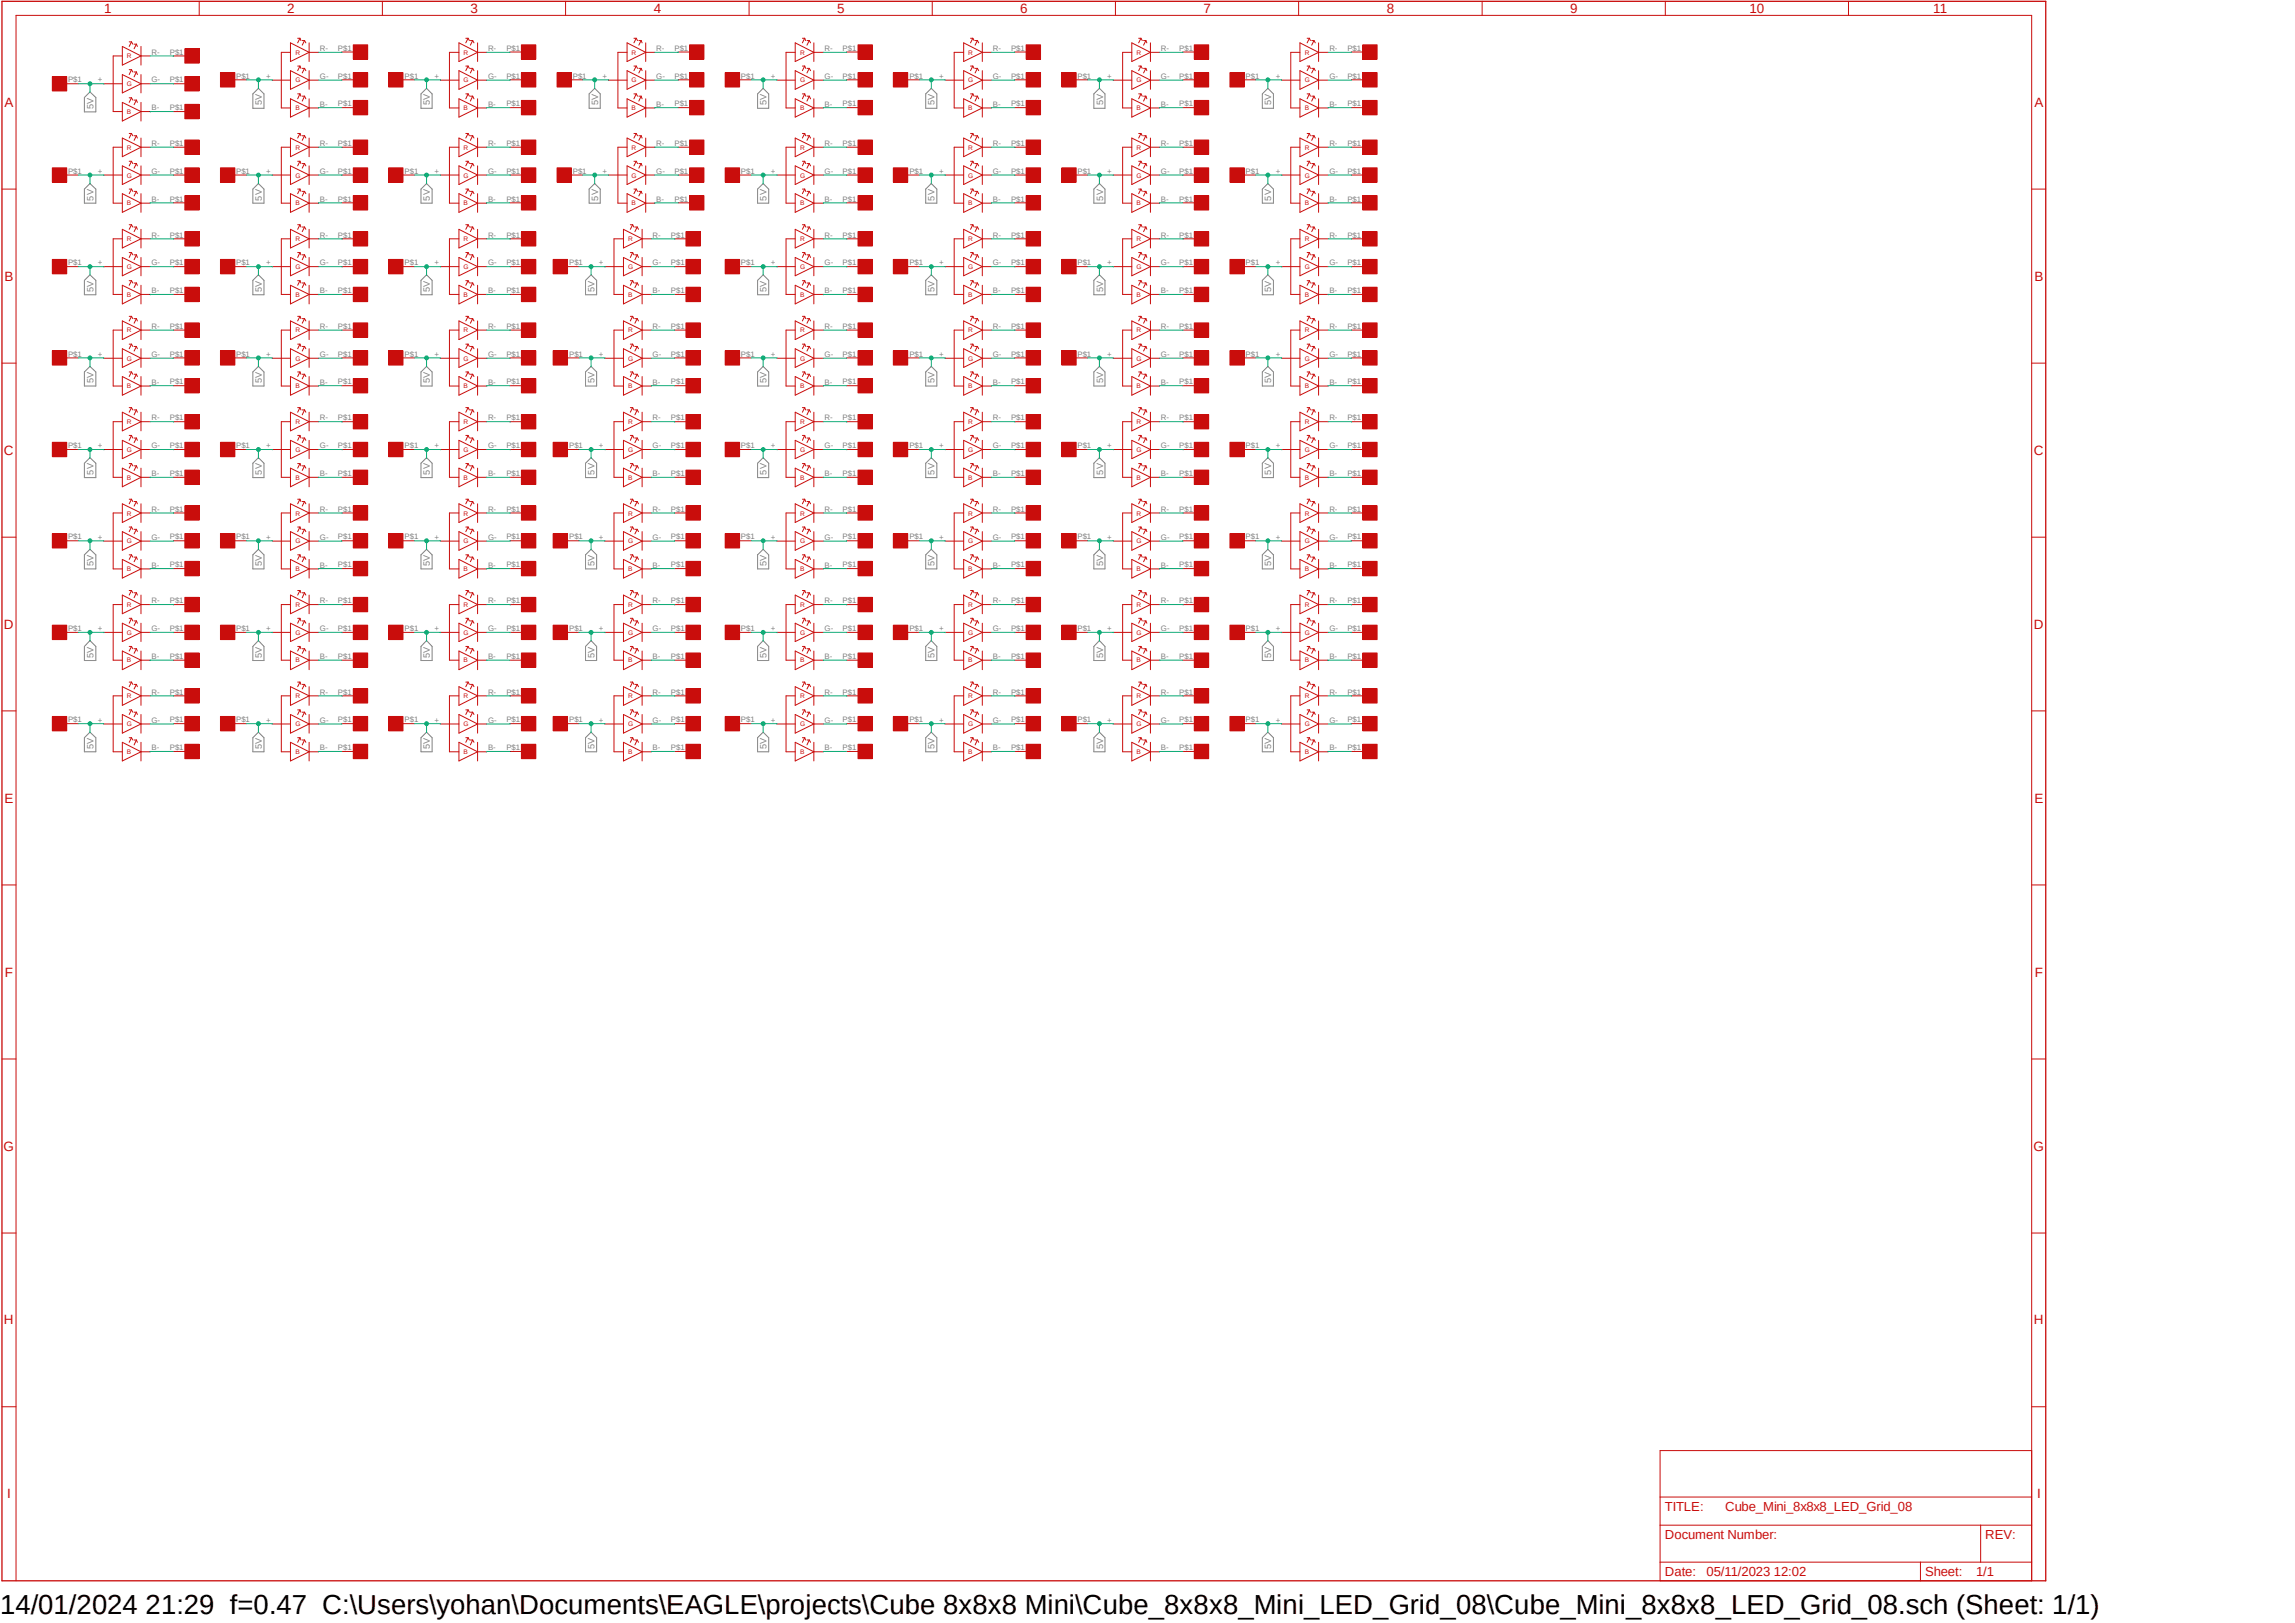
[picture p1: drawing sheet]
<svg xmlns="http://www.w3.org/2000/svg" width="297mm" height="210mm" viewBox="0 0 297 210" stroke-linecap="round" stroke-linejoin="round" font-family="sans-serif">
<defs><g id="words">
<text font-size="3.6" x="0" y="208.9">14/01/2024 21:29 f=0.47 C:\Users\yohan\Documents\EAGLE\projects\Cube 8x8x8 Mini\Cube_8x8x8_Mini_LED_Grid_08\Cube_Mini_8x8x8_LED_Grid_08.sch (Sheet: 1/1)</text>
<g font-size="1.7" fill="#c90d0c">
<text x="13.5" y="1.7">1</text>
<text x="37.2" y="1.7">2</text>
<text x="60.9" y="1.7">3</text>
<text x="84.6" y="1.7">4</text>
<text x="108.3" y="1.7">5</text>
<text x="132" y="1.7">6</text>
<text x="155.7" y="1.7">7</text>
<text x="179.5" y="1.7">8</text>
<text x="203.2" y="1.7">9</text>
<text x="226.4" y="1.7">10</text>
<text x="250.2" y="1.7">11</text>
<text x=".6" y="13.8">A</text>
<text x="263.3" y="13.8">A</text>
<text x=".6" y="36.3">B</text>
<text x="263.3" y="36.3">B</text>
<text x=".5" y="58.8">C</text>
<text x="263.2" y="58.8">C</text>
<text x=".5" y="81.4">D</text>
<text x="263.2" y="81.4">D</text>
<text x=".6" y="103.8">E</text>
<text x="263.3" y="103.8">E</text>
<text x=".6" y="126.4">F</text>
<text x="263.4" y="126.4">F</text>
<text x=".5" y="148.9">G</text>
<text x="263.2" y="148.9">G</text>
<text x=".5" y="171.4">H</text>
<text x="263.2" y="171.4">H</text>
<text x=".9" y="193.9">I</text>
<text x="215.5" y="195.5">TITLE:</text>
<text x="223.3" y="195.5">Cube_Mini_8x8x8_LED_Grid_08</text>
<text x="263.7" y="193.9">I</text>
<text x="215.5" y="204">Date:</text>
<text x="215.5" y="199.1">Document Number:</text>
<text x="220.9" y="204">05/11/2023 12:02</text>
<text x="249.1" y="204">Sheet:</text>
<text x="255.7" y="204">1/1</text>
<text x="256.9" y="199.1">REV:</text>
</g>
<g font-size="1.2" fill="#808080">
<text x="12.1" y="14.1" transform="rotate(-90 12.1 14.1)">5V</text>
<text x="33.9" y="13.6" transform="rotate(-90 33.9 13.6)">5V</text>
<text x="55.6" y="13.6" transform="rotate(-90 55.6 13.6)">5V</text>
<text x="77.4" y="13.6" transform="rotate(-90 77.4 13.6)">5V</text>
<text x="99.2" y="13.6" transform="rotate(-90 99.2 13.6)">5V</text>
<text x="120.9" y="13.6" transform="rotate(-90 120.9 13.6)">5V</text>
<text x="142.7" y="13.6" transform="rotate(-90 142.7 13.6)">5V</text>
<text x="164.5" y="13.6" transform="rotate(-90 164.5 13.6)">5V</text>
<text x="12.1" y="26" transform="rotate(-90 12.1 26)">5V</text>
<text x="33.9" y="26" transform="rotate(-90 33.9 26)">5V</text>
<text x="55.6" y="26" transform="rotate(-90 55.6 26)">5V</text>
<text x="77.4" y="26" transform="rotate(-90 77.4 26)">5V</text>
<text x="99.2" y="26" transform="rotate(-90 99.2 26)">5V</text>
<text x="120.9" y="26" transform="rotate(-90 120.9 26)">5V</text>
<text x="142.7" y="26" transform="rotate(-90 142.7 26)">5V</text>
<text x="164.5" y="26" transform="rotate(-90 164.5 26)">5V</text>
<text x="12.1" y="37.8" transform="rotate(-90 12.1 37.8)">5V</text>
<text x="33.9" y="37.8" transform="rotate(-90 33.9 37.8)">5V</text>
<text x="55.6" y="37.8" transform="rotate(-90 55.6 37.8)">5V</text>
<text x="76.9" y="37.8" transform="rotate(-90 76.9 37.8)">5V</text>
<text x="99.2" y="37.8" transform="rotate(-90 99.2 37.8)">5V</text>
<text x="120.9" y="37.8" transform="rotate(-90 120.9 37.8)">5V</text>
<text x="142.7" y="37.8" transform="rotate(-90 142.7 37.8)">5V</text>
<text x="164.5" y="37.8" transform="rotate(-90 164.5 37.8)">5V</text>
<text x="12.1" y="49.6" transform="rotate(-90 12.1 49.6)">5V</text>
<text x="33.9" y="49.6" transform="rotate(-90 33.9 49.6)">5V</text>
<text x="55.6" y="49.6" transform="rotate(-90 55.6 49.6)">5V</text>
<text x="76.9" y="49.6" transform="rotate(-90 76.9 49.6)">5V</text>
<text x="99.2" y="49.6" transform="rotate(-90 99.2 49.6)">5V</text>
<text x="120.9" y="49.6" transform="rotate(-90 120.9 49.6)">5V</text>
<text x="142.7" y="49.6" transform="rotate(-90 142.7 49.6)">5V</text>
<text x="164.5" y="49.6" transform="rotate(-90 164.5 49.6)">5V</text>
<text x="12.1" y="61.4" transform="rotate(-90 12.1 61.4)">5V</text>
<text x="33.9" y="61.4" transform="rotate(-90 33.9 61.4)">5V</text>
<text x="55.6" y="61.4" transform="rotate(-90 55.6 61.4)">5V</text>
<text x="76.9" y="61.4" transform="rotate(-90 76.9 61.4)">5V</text>
<text x="99.2" y="61.4" transform="rotate(-90 99.2 61.4)">5V</text>
<text x="120.9" y="61.4" transform="rotate(-90 120.9 61.4)">5V</text>
<text x="142.7" y="61.4" transform="rotate(-90 142.7 61.4)">5V</text>
<text x="164.5" y="61.4" transform="rotate(-90 164.5 61.4)">5V</text>
<text x="12.1" y="73.3" transform="rotate(-90 12.1 73.3)">5V</text>
<text x="33.9" y="73.3" transform="rotate(-90 33.9 73.3)">5V</text>
<text x="55.6" y="73.3" transform="rotate(-90 55.6 73.3)">5V</text>
<text x="76.9" y="73.3" transform="rotate(-90 76.9 73.3)">5V</text>
<text x="99.2" y="73.3" transform="rotate(-90 99.2 73.3)">5V</text>
<text x="120.9" y="73.3" transform="rotate(-90 120.9 73.3)">5V</text>
<text x="142.7" y="73.3" transform="rotate(-90 142.7 73.3)">5V</text>
<text x="164.5" y="73.3" transform="rotate(-90 164.5 73.3)">5V</text>
<text x="12.1" y="85.1" transform="rotate(-90 12.1 85.1)">5V</text>
<text x="33.9" y="85.1" transform="rotate(-90 33.9 85.1)">5V</text>
<text x="55.6" y="85.1" transform="rotate(-90 55.6 85.1)">5V</text>
<text x="76.9" y="85.1" transform="rotate(-90 76.9 85.1)">5V</text>
<text x="99.2" y="85.1" transform="rotate(-90 99.2 85.1)">5V</text>
<text x="120.9" y="85.1" transform="rotate(-90 120.9 85.1)">5V</text>
<text x="142.7" y="85.1" transform="rotate(-90 142.7 85.1)">5V</text>
<text x="164.5" y="85.1" transform="rotate(-90 164.5 85.1)">5V</text>
<text x="12.1" y="96.9" transform="rotate(-90 12.1 96.9)">5V</text>
<text x="33.9" y="96.9" transform="rotate(-90 33.9 96.9)">5V</text>
<text x="55.6" y="96.9" transform="rotate(-90 55.6 96.9)">5V</text>
<text x="76.9" y="96.9" transform="rotate(-90 76.9 96.9)">5V</text>
<text x="99.2" y="96.9" transform="rotate(-90 99.2 96.9)">5V</text>
<text x="120.9" y="96.9" transform="rotate(-90 120.9 96.9)">5V</text>
<text x="142.7" y="96.9" transform="rotate(-90 142.7 96.9)">5V</text>
<text x="164.5" y="96.9" transform="rotate(-90 164.5 96.9)">5V</text>
</g>
<g font-size="1" fill="#808080">
<text x="8.8" y="10.7">P$1</text>
<text x="12.7" y="10.7">+</text>
<text x="19.6" y="7.1">R-</text>
<text x="19.6" y="10.7">G-</text>
<text x="22" y="7.1">P$1</text>
<text x="22" y="10.7">P$1</text>
<text x="30.6" y="10.2">P$1</text>
<text x="34.5" y="10.2">+</text>
<text x="41.4" y="6.6">R-</text>
<text x="41.4" y="10.2">G-</text>
<text x="43.7" y="6.6">P$1</text>
<text x="43.7" y="10.2">P$1</text>
<text x="52.4" y="10.2">P$1</text>
<text x="56.2" y="10.2">+</text>
<text x="63.2" y="6.6">R-</text>
<text x="63.2" y="10.2">G-</text>
<text x="65.5" y="6.6">P$1</text>
<text x="65.5" y="10.2">P$1</text>
<text x="74.1" y="10.2">P$1</text>
<text x="78" y="10.2">+</text>
<text x="84.9" y="6.6">R-</text>
<text x="84.9" y="10.2">G-</text>
<text x="87.3" y="6.6">P$1</text>
<text x="87.3" y="10.2">P$1</text>
<text x="95.9" y="10.2">P$1</text>
<text x="99.8" y="10.2">+</text>
<text x="106.7" y="6.6">R-</text>
<text x="106.7" y="10.2">G-</text>
<text x="109.1" y="6.6">P$1</text>
<text x="109.1" y="10.2">P$1</text>
<text x="117.7" y="10.2">P$1</text>
<text x="121.5" y="10.2">+</text>
<text x="128.5" y="6.6">R-</text>
<text x="128.5" y="10.2">G-</text>
<text x="130.9" y="6.6">P$1</text>
<text x="130.9" y="10.2">P$1</text>
<text x="139.4" y="10.2">P$1</text>
<text x="143.3" y="10.2">+</text>
<text x="150.2" y="6.6">R-</text>
<text x="150.2" y="10.2">G-</text>
<text x="152.6" y="6.6">P$1</text>
<text x="152.6" y="10.2">P$1</text>
<text x="161.2" y="10.2">P$1</text>
<text x="165.1" y="10.2">+</text>
<text x="172" y="6.6">R-</text>
<text x="172" y="10.2">G-</text>
<text x="174.4" y="6.6">P$1</text>
<text x="174.4" y="10.2">P$1</text>
<text x="19.6" y="14.3">B-</text>
<text x="22" y="14.3">P$1</text>
<text x="41.4" y="13.8">B-</text>
<text x="43.7" y="13.8">P$1</text>
<text x="63.2" y="13.8">B-</text>
<text x="65.5" y="13.8">P$1</text>
<text x="84.9" y="13.8">B-</text>
<text x="87.3" y="13.8">P$1</text>
<text x="106.7" y="13.8">B-</text>
<text x="109.1" y="13.8">P$1</text>
<text x="128.5" y="13.8">B-</text>
<text x="130.9" y="13.8">P$1</text>
<text x="150.2" y="13.8">B-</text>
<text x="152.6" y="13.8">P$1</text>
<text x="172" y="13.8">B-</text>
<text x="174.4" y="13.8">P$1</text>
<text x="8.8" y="22.5">P$1</text>
<text x="12.7" y="22.5">+</text>
<text x="19.6" y="18.9">R-</text>
<text x="19.6" y="22.5">G-</text>
<text x="22" y="18.9">P$1</text>
<text x="22" y="22.5">P$1</text>
<text x="30.6" y="22.5">P$1</text>
<text x="34.5" y="22.5">+</text>
<text x="41.4" y="18.9">R-</text>
<text x="41.4" y="22.5">G-</text>
<text x="43.7" y="18.9">P$1</text>
<text x="43.7" y="22.5">P$1</text>
<text x="52.4" y="22.5">P$1</text>
<text x="56.2" y="22.5">+</text>
<text x="63.2" y="18.9">R-</text>
<text x="63.2" y="22.5">G-</text>
<text x="65.5" y="18.9">P$1</text>
<text x="65.5" y="22.5">P$1</text>
<text x="74.1" y="22.5">P$1</text>
<text x="78" y="22.5">+</text>
<text x="84.9" y="18.9">R-</text>
<text x="84.9" y="22.5">G-</text>
<text x="87.3" y="18.9">P$1</text>
<text x="87.3" y="22.5">P$1</text>
<text x="95.9" y="22.5">P$1</text>
<text x="99.8" y="22.5">+</text>
<text x="106.7" y="18.9">R-</text>
<text x="106.7" y="22.5">G-</text>
<text x="109.1" y="18.9">P$1</text>
<text x="109.1" y="22.5">P$1</text>
<text x="117.7" y="22.5">P$1</text>
<text x="121.5" y="22.5">+</text>
<text x="128.5" y="18.9">R-</text>
<text x="128.5" y="22.5">G-</text>
<text x="130.9" y="18.9">P$1</text>
<text x="130.9" y="22.5">P$1</text>
<text x="139.4" y="22.5">P$1</text>
<text x="143.3" y="22.5">+</text>
<text x="150.2" y="18.9">R-</text>
<text x="150.2" y="22.5">G-</text>
<text x="152.6" y="18.9">P$1</text>
<text x="152.6" y="22.5">P$1</text>
<text x="161.2" y="22.5">P$1</text>
<text x="165.1" y="22.5">+</text>
<text x="172" y="18.9">R-</text>
<text x="172" y="22.5">G-</text>
<text x="174.4" y="18.9">P$1</text>
<text x="174.4" y="22.5">P$1</text>
<text x="19.6" y="26.1">B-</text>
<text x="22" y="26.1">P$1</text>
<text x="41.4" y="26.1">B-</text>
<text x="43.7" y="26.1">P$1</text>
<text x="63.2" y="26.1">B-</text>
<text x="65.5" y="26.1">P$1</text>
<text x="84.9" y="26.1">B-</text>
<text x="87.3" y="26.1">P$1</text>
<text x="106.7" y="26.1">B-</text>
<text x="109.1" y="26.1">P$1</text>
<text x="128.5" y="26.1">B-</text>
<text x="130.9" y="26.1">P$1</text>
<text x="150.2" y="26.1">B-</text>
<text x="152.6" y="26.1">P$1</text>
<text x="172" y="26.1">B-</text>
<text x="174.4" y="26.1">P$1</text>
<text x="8.8" y="34.3">P$1</text>
<text x="12.7" y="34.3">+</text>
<text x="19.6" y="30.7">R-</text>
<text x="19.6" y="34.3">G-</text>
<text x="22" y="30.7">P$1</text>
<text x="22" y="34.3">P$1</text>
<text x="30.6" y="34.3">P$1</text>
<text x="34.5" y="34.3">+</text>
<text x="41.4" y="30.7">R-</text>
<text x="41.4" y="34.3">G-</text>
<text x="43.7" y="30.7">P$1</text>
<text x="43.7" y="34.3">P$1</text>
<text x="52.4" y="34.3">P$1</text>
<text x="56.2" y="34.3">+</text>
<text x="63.2" y="30.7">R-</text>
<text x="63.2" y="34.3">G-</text>
<text x="65.5" y="30.7">P$1</text>
<text x="65.5" y="34.3">P$1</text>
<text x="73.7" y="34.3">P$1</text>
<text x="77.5" y="34.3">+</text>
<text x="84.5" y="30.7">R-</text>
<text x="84.5" y="34.3">G-</text>
<text x="86.8" y="30.7">P$1</text>
<text x="86.8" y="34.3">P$1</text>
<text x="95.9" y="34.3">P$1</text>
<text x="99.8" y="34.3">+</text>
<text x="106.7" y="30.7">R-</text>
<text x="106.7" y="34.3">G-</text>
<text x="109.1" y="30.7">P$1</text>
<text x="109.1" y="34.3">P$1</text>
<text x="117.7" y="34.3">P$1</text>
<text x="121.5" y="34.3">+</text>
<text x="128.5" y="30.7">R-</text>
<text x="128.5" y="34.3">G-</text>
<text x="130.9" y="30.7">P$1</text>
<text x="130.9" y="34.3">P$1</text>
<text x="139.4" y="34.3">P$1</text>
<text x="143.3" y="34.3">+</text>
<text x="150.2" y="30.7">R-</text>
<text x="150.2" y="34.3">G-</text>
<text x="152.6" y="30.7">P$1</text>
<text x="152.6" y="34.3">P$1</text>
<text x="161.2" y="34.3">P$1</text>
<text x="165.1" y="34.3">+</text>
<text x="172" y="30.7">R-</text>
<text x="172" y="34.3">G-</text>
<text x="174.4" y="30.7">P$1</text>
<text x="174.4" y="34.3">P$1</text>
<text x="19.6" y="37.9">B-</text>
<text x="22" y="37.9">P$1</text>
<text x="41.4" y="37.9">B-</text>
<text x="43.7" y="37.9">P$1</text>
<text x="63.2" y="37.9">B-</text>
<text x="65.5" y="37.9">P$1</text>
<text x="84.5" y="37.9">B-</text>
<text x="86.8" y="37.9">P$1</text>
<text x="106.7" y="37.9">B-</text>
<text x="109.1" y="37.9">P$1</text>
<text x="128.5" y="37.9">B-</text>
<text x="130.9" y="37.9">P$1</text>
<text x="150.2" y="37.9">B-</text>
<text x="152.6" y="37.9">P$1</text>
<text x="172" y="37.9">B-</text>
<text x="174.4" y="37.9">P$1</text>
<text x="8.8" y="46.1">P$1</text>
<text x="12.7" y="46.2">+</text>
<text x="19.6" y="42.5">R-</text>
<text x="19.6" y="46.2">G-</text>
<text x="22" y="42.5">P$1</text>
<text x="22" y="46.1">P$1</text>
<text x="30.6" y="46.1">P$1</text>
<text x="34.5" y="46.2">+</text>
<text x="41.4" y="42.5">R-</text>
<text x="41.4" y="46.2">G-</text>
<text x="43.7" y="42.5">P$1</text>
<text x="43.7" y="46.1">P$1</text>
<text x="52.4" y="46.1">P$1</text>
<text x="56.2" y="46.2">+</text>
<text x="63.2" y="42.5">R-</text>
<text x="63.2" y="46.2">G-</text>
<text x="65.5" y="42.5">P$1</text>
<text x="65.5" y="46.1">P$1</text>
<text x="73.7" y="46.1">P$1</text>
<text x="77.5" y="46.2">+</text>
<text x="84.5" y="42.5">R-</text>
<text x="84.5" y="46.2">G-</text>
<text x="86.8" y="42.5">P$1</text>
<text x="86.8" y="46.1">P$1</text>
<text x="95.9" y="46.1">P$1</text>
<text x="99.8" y="46.2">+</text>
<text x="106.7" y="42.5">R-</text>
<text x="106.7" y="46.2">G-</text>
<text x="109.1" y="42.5">P$1</text>
<text x="109.1" y="46.1">P$1</text>
<text x="117.7" y="46.1">P$1</text>
<text x="121.5" y="46.2">+</text>
<text x="128.5" y="42.5">R-</text>
<text x="128.5" y="46.2">G-</text>
<text x="130.9" y="42.5">P$1</text>
<text x="130.9" y="46.1">P$1</text>
<text x="139.4" y="46.1">P$1</text>
<text x="143.3" y="46.2">+</text>
<text x="150.2" y="42.5">R-</text>
<text x="150.2" y="46.2">G-</text>
<text x="152.6" y="42.5">P$1</text>
<text x="152.6" y="46.1">P$1</text>
<text x="161.2" y="46.1">P$1</text>
<text x="165.1" y="46.2">+</text>
<text x="172" y="42.5">R-</text>
<text x="172" y="46.2">G-</text>
<text x="174.4" y="42.5">P$1</text>
<text x="174.4" y="46.1">P$1</text>
<text x="19.6" y="49.8">B-</text>
<text x="22" y="49.7">P$1</text>
<text x="41.4" y="49.8">B-</text>
<text x="43.7" y="49.7">P$1</text>
<text x="63.2" y="49.8">B-</text>
<text x="65.5" y="49.7">P$1</text>
<text x="84.5" y="49.8">B-</text>
<text x="86.8" y="49.7">P$1</text>
<text x="106.7" y="49.8">B-</text>
<text x="109.1" y="49.7">P$1</text>
<text x="128.5" y="49.8">B-</text>
<text x="130.9" y="49.7">P$1</text>
<text x="150.2" y="49.8">B-</text>
<text x="152.6" y="49.7">P$1</text>
<text x="172" y="49.8">B-</text>
<text x="174.4" y="49.7">P$1</text>
<text x="8.8" y="58">P$1</text>
<text x="12.7" y="58">+</text>
<text x="19.6" y="54.4">R-</text>
<text x="19.6" y="58">G-</text>
<text x="22" y="54.4">P$1</text>
<text x="22" y="58">P$1</text>
<text x="30.6" y="58">P$1</text>
<text x="34.5" y="58">+</text>
<text x="41.4" y="54.4">R-</text>
<text x="41.4" y="58">G-</text>
<text x="43.7" y="54.4">P$1</text>
<text x="43.7" y="58">P$1</text>
<text x="52.4" y="58">P$1</text>
<text x="56.2" y="58">+</text>
<text x="63.2" y="54.4">R-</text>
<text x="63.2" y="58">G-</text>
<text x="65.5" y="54.4">P$1</text>
<text x="65.5" y="58">P$1</text>
<text x="73.7" y="58">P$1</text>
<text x="77.5" y="58">+</text>
<text x="84.5" y="54.4">R-</text>
<text x="84.5" y="58">G-</text>
<text x="86.8" y="54.4">P$1</text>
<text x="86.8" y="58">P$1</text>
<text x="95.9" y="58">P$1</text>
<text x="99.8" y="58">+</text>
<text x="106.7" y="54.4">R-</text>
<text x="106.7" y="58">G-</text>
<text x="109.1" y="54.4">P$1</text>
<text x="109.1" y="58">P$1</text>
<text x="117.7" y="58">P$1</text>
<text x="121.5" y="58">+</text>
<text x="128.5" y="54.4">R-</text>
<text x="128.5" y="58">G-</text>
<text x="130.9" y="54.4">P$1</text>
<text x="130.9" y="58">P$1</text>
<text x="139.4" y="58">P$1</text>
<text x="143.3" y="58">+</text>
<text x="150.2" y="54.4">R-</text>
<text x="150.2" y="58">G-</text>
<text x="152.6" y="54.4">P$1</text>
<text x="152.6" y="58">P$1</text>
<text x="161.2" y="58">P$1</text>
<text x="165.1" y="58">+</text>
<text x="172" y="54.4">R-</text>
<text x="172" y="58">G-</text>
<text x="174.4" y="54.4">P$1</text>
<text x="174.4" y="58">P$1</text>
<text x="19.6" y="61.6">B-</text>
<text x="22" y="61.6">P$1</text>
<text x="41.4" y="61.6">B-</text>
<text x="43.7" y="61.6">P$1</text>
<text x="63.2" y="61.6">B-</text>
<text x="65.5" y="61.6">P$1</text>
<text x="84.5" y="61.6">B-</text>
<text x="86.8" y="61.6">P$1</text>
<text x="106.7" y="61.6">B-</text>
<text x="109.1" y="61.6">P$1</text>
<text x="128.5" y="61.6">B-</text>
<text x="130.9" y="61.6">P$1</text>
<text x="150.2" y="61.6">B-</text>
<text x="152.6" y="61.6">P$1</text>
<text x="172" y="61.6">B-</text>
<text x="174.4" y="61.6">P$1</text>
<text x="8.8" y="69.8">P$1</text>
<text x="12.7" y="69.8">+</text>
<text x="19.6" y="66.2">R-</text>
<text x="19.6" y="69.8">G-</text>
<text x="22" y="66.2">P$1</text>
<text x="22" y="69.8">P$1</text>
<text x="30.6" y="69.8">P$1</text>
<text x="34.5" y="69.8">+</text>
<text x="41.4" y="66.2">R-</text>
<text x="41.4" y="69.8">G-</text>
<text x="43.7" y="66.2">P$1</text>
<text x="43.7" y="69.8">P$1</text>
<text x="52.4" y="69.8">P$1</text>
<text x="56.2" y="69.8">+</text>
<text x="63.2" y="66.2">R-</text>
<text x="63.2" y="69.8">G-</text>
<text x="65.5" y="66.2">P$1</text>
<text x="65.5" y="69.8">P$1</text>
<text x="73.7" y="69.8">P$1</text>
<text x="77.5" y="69.8">+</text>
<text x="84.5" y="66.2">R-</text>
<text x="84.5" y="69.8">G-</text>
<text x="86.8" y="66.2">P$1</text>
<text x="86.8" y="69.8">P$1</text>
<text x="95.9" y="69.8">P$1</text>
<text x="99.8" y="69.8">+</text>
<text x="106.7" y="66.2">R-</text>
<text x="106.7" y="69.8">G-</text>
<text x="109.1" y="66.2">P$1</text>
<text x="109.1" y="69.8">P$1</text>
<text x="117.7" y="69.8">P$1</text>
<text x="121.5" y="69.8">+</text>
<text x="128.5" y="66.2">R-</text>
<text x="128.5" y="69.8">G-</text>
<text x="130.9" y="66.2">P$1</text>
<text x="130.9" y="69.8">P$1</text>
<text x="139.4" y="69.8">P$1</text>
<text x="143.3" y="69.8">+</text>
<text x="150.2" y="66.2">R-</text>
<text x="150.2" y="69.8">G-</text>
<text x="152.6" y="66.2">P$1</text>
<text x="152.6" y="69.8">P$1</text>
<text x="161.2" y="69.8">P$1</text>
<text x="165.1" y="69.8">+</text>
<text x="172" y="66.2">R-</text>
<text x="172" y="69.8">G-</text>
<text x="174.4" y="66.2">P$1</text>
<text x="174.4" y="69.8">P$1</text>
<text x="19.6" y="73.4">B-</text>
<text x="22" y="73.4">P$1</text>
<text x="41.4" y="73.4">B-</text>
<text x="43.7" y="73.4">P$1</text>
<text x="63.2" y="73.4">B-</text>
<text x="65.5" y="73.4">P$1</text>
<text x="84.5" y="73.4">B-</text>
<text x="86.8" y="73.4">P$1</text>
<text x="106.7" y="73.4">B-</text>
<text x="109.1" y="73.4">P$1</text>
<text x="128.5" y="73.4">B-</text>
<text x="130.9" y="73.4">P$1</text>
<text x="150.2" y="73.4">B-</text>
<text x="152.6" y="73.4">P$1</text>
<text x="172" y="73.4">B-</text>
<text x="174.4" y="73.4">P$1</text>
<text x="8.8" y="81.7">P$1</text>
<text x="12.7" y="81.7">+</text>
<text x="19.6" y="78.1">R-</text>
<text x="19.6" y="81.7">G-</text>
<text x="22" y="78.1">P$1</text>
<text x="22" y="81.7">P$1</text>
<text x="30.6" y="81.7">P$1</text>
<text x="34.5" y="81.7">+</text>
<text x="41.4" y="78.1">R-</text>
<text x="41.4" y="81.7">G-</text>
<text x="43.7" y="78.1">P$1</text>
<text x="43.7" y="81.7">P$1</text>
<text x="52.4" y="81.7">P$1</text>
<text x="56.2" y="81.7">+</text>
<text x="63.2" y="78.1">R-</text>
<text x="63.2" y="81.7">G-</text>
<text x="65.5" y="78.1">P$1</text>
<text x="65.5" y="81.7">P$1</text>
<text x="73.7" y="81.7">P$1</text>
<text x="77.5" y="81.7">+</text>
<text x="84.5" y="78.1">R-</text>
<text x="84.5" y="81.7">G-</text>
<text x="86.8" y="78.1">P$1</text>
<text x="86.8" y="81.7">P$1</text>
<text x="95.9" y="81.7">P$1</text>
<text x="99.8" y="81.7">+</text>
<text x="106.7" y="78.1">R-</text>
<text x="106.7" y="81.7">G-</text>
<text x="109.1" y="78.1">P$1</text>
<text x="109.1" y="81.7">P$1</text>
<text x="117.7" y="81.7">P$1</text>
<text x="121.5" y="81.7">+</text>
<text x="128.5" y="78.1">R-</text>
<text x="128.5" y="81.7">G-</text>
<text x="130.9" y="78.1">P$1</text>
<text x="130.9" y="81.7">P$1</text>
<text x="139.4" y="81.7">P$1</text>
<text x="143.3" y="81.7">+</text>
<text x="150.2" y="78.1">R-</text>
<text x="150.2" y="81.7">G-</text>
<text x="152.6" y="78.1">P$1</text>
<text x="152.6" y="81.7">P$1</text>
<text x="161.2" y="81.7">P$1</text>
<text x="165.1" y="81.7">+</text>
<text x="172" y="78.1">R-</text>
<text x="172" y="81.7">G-</text>
<text x="174.4" y="78.1">P$1</text>
<text x="174.4" y="81.7">P$1</text>
<text x="19.6" y="85.3">B-</text>
<text x="19.6" y="89.9">R-</text>
<text x="22" y="85.3">P$1</text>
<text x="22" y="89.9">P$1</text>
<text x="41.4" y="85.3">B-</text>
<text x="41.4" y="89.9">R-</text>
<text x="43.7" y="85.3">P$1</text>
<text x="43.7" y="89.9">P$1</text>
<text x="63.2" y="85.3">B-</text>
<text x="63.2" y="89.9">R-</text>
<text x="65.5" y="85.3">P$1</text>
<text x="65.5" y="89.9">P$1</text>
<text x="84.5" y="85.3">B-</text>
<text x="84.5" y="89.9">R-</text>
<text x="86.8" y="85.3">P$1</text>
<text x="86.8" y="89.9">P$1</text>
<text x="106.7" y="85.3">B-</text>
<text x="106.7" y="89.9">R-</text>
<text x="109.1" y="85.3">P$1</text>
<text x="109.1" y="89.9">P$1</text>
<text x="128.5" y="85.3">B-</text>
<text x="128.5" y="89.9">R-</text>
<text x="130.9" y="85.3">P$1</text>
<text x="130.9" y="89.9">P$1</text>
<text x="150.2" y="85.3">B-</text>
<text x="150.2" y="89.9">R-</text>
<text x="152.6" y="85.3">P$1</text>
<text x="152.6" y="89.9">P$1</text>
<text x="172" y="85.3">B-</text>
<text x="172" y="89.9">R-</text>
<text x="174.4" y="85.3">P$1</text>
<text x="174.4" y="89.9">P$1</text>
<text x="8.8" y="93.5">P$1</text>
<text x="12.7" y="93.5">+</text>
<text x="19.6" y="93.5">G-</text>
<text x="22" y="93.5">P$1</text>
<text x="30.6" y="93.5">P$1</text>
<text x="34.5" y="93.5">+</text>
<text x="41.4" y="93.5">G-</text>
<text x="43.7" y="93.5">P$1</text>
<text x="52.4" y="93.5">P$1</text>
<text x="56.2" y="93.5">+</text>
<text x="63.2" y="93.5">G-</text>
<text x="65.5" y="93.5">P$1</text>
<text x="73.7" y="93.5">P$1</text>
<text x="77.5" y="93.5">+</text>
<text x="84.5" y="93.5">G-</text>
<text x="86.8" y="93.5">P$1</text>
<text x="95.9" y="93.5">P$1</text>
<text x="99.8" y="93.5">+</text>
<text x="106.7" y="93.5">G-</text>
<text x="109.1" y="93.5">P$1</text>
<text x="117.7" y="93.5">P$1</text>
<text x="121.5" y="93.5">+</text>
<text x="128.5" y="93.5">G-</text>
<text x="130.9" y="93.5">P$1</text>
<text x="139.4" y="93.5">P$1</text>
<text x="143.3" y="93.5">+</text>
<text x="150.2" y="93.5">G-</text>
<text x="152.6" y="93.5">P$1</text>
<text x="161.2" y="93.5">P$1</text>
<text x="165.1" y="93.5">+</text>
<text x="172" y="93.5">G-</text>
<text x="174.4" y="93.5">P$1</text>
<text x="19.6" y="97.1">B-</text>
<text x="22" y="97.1">P$1</text>
<text x="41.4" y="97.1">B-</text>
<text x="43.7" y="97.1">P$1</text>
<text x="63.2" y="97.1">B-</text>
<text x="65.5" y="97.1">P$1</text>
<text x="84.5" y="97.1">B-</text>
<text x="86.8" y="97.1">P$1</text>
<text x="106.7" y="97.1">B-</text>
<text x="109.1" y="97.1">P$1</text>
<text x="128.5" y="97.1">B-</text>
<text x="130.9" y="97.1">P$1</text>
<text x="150.2" y="97.1">B-</text>
<text x="152.6" y="97.1">P$1</text>
<text x="172" y="97.1">B-</text>
<text x="174.4" y="97.1">P$1</text>
</g>
<g font-size=".8" fill="#c90d0c">
<text x="16.4" y="7.5">R</text>
<text x="16.4" y="11.1">G</text>
<text x="38.2" y="7.1">R</text>
<text x="38.2" y="10.7">G</text>
<text x="60" y="7.1">R</text>
<text x="60" y="10.7">G</text>
<text x="81.7" y="7.1">R</text>
<text x="81.7" y="10.7">G</text>
<text x="103.5" y="7.1">R</text>
<text x="103.5" y="10.7">G</text>
<text x="125.3" y="7.1">R</text>
<text x="125.3" y="10.7">G</text>
<text x="147.1" y="7.1">R</text>
<text x="147.1" y="10.7">G</text>
<text x="168.9" y="7.1">R</text>
<text x="168.9" y="10.7">G</text>
<text x="16.4" y="14.7">B</text>
<text x="38.2" y="14.3">B</text>
<text x="60" y="14.3">B</text>
<text x="81.7" y="14.3">B</text>
<text x="103.5" y="14.3">B</text>
<text x="125.3" y="14.3">B</text>
<text x="147.1" y="14.3">B</text>
<text x="168.9" y="14.3">B</text>
<text x="16.4" y="19.3">R</text>
<text x="16.4" y="23">G</text>
<text x="38.2" y="19.3">R</text>
<text x="38.2" y="23">G</text>
<text x="60" y="19.3">R</text>
<text x="60" y="23">G</text>
<text x="81.7" y="19.3">R</text>
<text x="81.7" y="23">G</text>
<text x="103.5" y="19.3">R</text>
<text x="103.5" y="23">G</text>
<text x="125.3" y="19.3">R</text>
<text x="125.3" y="23">G</text>
<text x="147.1" y="19.3">R</text>
<text x="147.1" y="23">G</text>
<text x="168.9" y="19.3">R</text>
<text x="168.9" y="23">G</text>
<text x="16.4" y="26.6">B</text>
<text x="38.2" y="26.6">B</text>
<text x="60" y="26.6">B</text>
<text x="81.7" y="26.6">B</text>
<text x="103.5" y="26.6">B</text>
<text x="125.3" y="26.6">B</text>
<text x="147.1" y="26.6">B</text>
<text x="168.9" y="26.6">B</text>
<text x="16.4" y="31.2">R</text>
<text x="16.4" y="34.8">G</text>
<text x="38.2" y="31.2">R</text>
<text x="38.2" y="34.8">G</text>
<text x="60" y="31.2">R</text>
<text x="60" y="34.8">G</text>
<text x="81.3" y="31.2">R</text>
<text x="81.3" y="34.8">G</text>
<text x="103.5" y="31.2">R</text>
<text x="103.5" y="34.8">G</text>
<text x="125.3" y="31.2">R</text>
<text x="125.3" y="34.8">G</text>
<text x="147.1" y="31.2">R</text>
<text x="147.1" y="34.8">G</text>
<text x="168.9" y="31.2">R</text>
<text x="168.9" y="34.8">G</text>
<text x="16.4" y="38.4">B</text>
<text x="38.2" y="38.4">B</text>
<text x="60" y="38.4">B</text>
<text x="81.3" y="38.4">B</text>
<text x="103.5" y="38.4">B</text>
<text x="125.3" y="38.4">B</text>
<text x="147.1" y="38.4">B</text>
<text x="168.9" y="38.4">B</text>
<text x="16.4" y="43">R</text>
<text x="16.4" y="46.7">G</text>
<text x="38.2" y="43">R</text>
<text x="38.2" y="46.7">G</text>
<text x="60" y="43">R</text>
<text x="60" y="46.7">G</text>
<text x="81.3" y="43">R</text>
<text x="81.3" y="46.7">G</text>
<text x="103.5" y="43">R</text>
<text x="103.5" y="46.7">G</text>
<text x="125.3" y="43">R</text>
<text x="125.3" y="46.7">G</text>
<text x="147.1" y="43">R</text>
<text x="147.1" y="46.7">G</text>
<text x="168.9" y="43">R</text>
<text x="168.9" y="46.7">G</text>
<text x="16.4" y="50.2">B</text>
<text x="38.2" y="50.2">B</text>
<text x="60" y="50.2">B</text>
<text x="81.3" y="50.2">B</text>
<text x="103.5" y="50.2">B</text>
<text x="125.3" y="50.2">B</text>
<text x="147.1" y="50.2">B</text>
<text x="168.9" y="50.2">B</text>
<text x="16.4" y="54.9">R</text>
<text x="16.4" y="58.5">G</text>
<text x="38.2" y="54.9">R</text>
<text x="38.2" y="58.5">G</text>
<text x="60" y="54.9">R</text>
<text x="60" y="58.5">G</text>
<text x="81.3" y="54.9">R</text>
<text x="81.3" y="58.5">G</text>
<text x="103.5" y="54.9">R</text>
<text x="103.5" y="58.5">G</text>
<text x="125.3" y="54.9">R</text>
<text x="125.3" y="58.5">G</text>
<text x="147.1" y="54.9">R</text>
<text x="147.1" y="58.5">G</text>
<text x="168.9" y="54.9">R</text>
<text x="168.9" y="58.5">G</text>
<text x="16.4" y="62.1">B</text>
<text x="38.2" y="62.1">B</text>
<text x="60" y="62.1">B</text>
<text x="81.3" y="62.1">B</text>
<text x="103.5" y="62.1">B</text>
<text x="125.3" y="62.1">B</text>
<text x="147.1" y="62.1">B</text>
<text x="168.9" y="62.1">B</text>
<text x="16.4" y="66.7">R</text>
<text x="16.4" y="70.3">G</text>
<text x="38.2" y="66.7">R</text>
<text x="38.2" y="70.3">G</text>
<text x="60" y="66.7">R</text>
<text x="60" y="70.3">G</text>
<text x="81.3" y="66.7">R</text>
<text x="81.3" y="70.3">G</text>
<text x="103.5" y="66.7">R</text>
<text x="103.5" y="70.3">G</text>
<text x="125.3" y="66.7">R</text>
<text x="125.3" y="70.3">G</text>
<text x="147.1" y="66.7">R</text>
<text x="147.1" y="70.3">G</text>
<text x="168.9" y="66.7">R</text>
<text x="168.9" y="70.3">G</text>
<text x="16.4" y="73.9">B</text>
<text x="38.2" y="73.9">B</text>
<text x="60" y="73.9">B</text>
<text x="81.3" y="73.9">B</text>
<text x="103.5" y="73.9">B</text>
<text x="125.3" y="73.9">B</text>
<text x="147.1" y="73.9">B</text>
<text x="168.9" y="73.9">B</text>
<text x="16.4" y="78.5">R</text>
<text x="16.4" y="82.1">G</text>
<text x="38.2" y="78.5">R</text>
<text x="38.2" y="82.1">G</text>
<text x="60" y="78.5">R</text>
<text x="60" y="82.1">G</text>
<text x="81.3" y="78.5">R</text>
<text x="81.3" y="82.1">G</text>
<text x="103.5" y="78.5">R</text>
<text x="103.5" y="82.1">G</text>
<text x="125.3" y="78.5">R</text>
<text x="125.3" y="82.1">G</text>
<text x="147.1" y="78.5">R</text>
<text x="147.1" y="82.1">G</text>
<text x="168.9" y="78.5">R</text>
<text x="168.9" y="82.1">G</text>
<text x="16.4" y="85.7">B</text>
<text x="38.2" y="85.7">B</text>
<text x="60" y="85.7">B</text>
<text x="81.3" y="85.7">B</text>
<text x="103.5" y="85.7">B</text>
<text x="125.3" y="85.7">B</text>
<text x="147.1" y="85.7">B</text>
<text x="168.9" y="85.7">B</text>
<text x="16.4" y="90.4">R</text>
<text x="16.4" y="94">G</text>
<text x="38.2" y="90.4">R</text>
<text x="38.2" y="94">G</text>
<text x="60" y="90.4">R</text>
<text x="60" y="94">G</text>
<text x="81.3" y="90.4">R</text>
<text x="81.3" y="94">G</text>
<text x="103.5" y="90.4">R</text>
<text x="103.5" y="94">G</text>
<text x="125.3" y="90.4">R</text>
<text x="125.3" y="94">G</text>
<text x="147.1" y="90.4">R</text>
<text x="147.1" y="94">G</text>
<text x="168.9" y="90.4">R</text>
<text x="168.9" y="94">G</text>
<text x="16.4" y="97.6">B</text>
<text x="38.2" y="97.6">B</text>
<text x="60" y="97.6">B</text>
<text x="81.3" y="97.6">B</text>
<text x="103.5" y="97.6">B</text>
<text x="125.3" y="97.6">B</text>
<text x="147.1" y="97.6">B</text>
<text x="168.9" y="97.6">B</text>
</g>
</g></defs>
<path d="M0 0l265 204.9M265 0l-265 204.9" fill="none" stroke="#fff" stroke-width=".13"/>
<g fill="none" stroke="#808080" stroke-width=".13">
<path d="M11.6 11.9l.8 .7v1.9h-1.5v-1.9zM32.7 12.1l.7-.7 .8 .7v1.9h-1.5zM54.5 12.1l.7-.7 .7 .7v1.9h-1.4zM76.2 12.1l.8-.7 .7 .7v1.9h-1.5zM98 12.1l.8-.7 .7 .7v1.9h-1.5zM119.8 12.1l.7-.7 .7 .7v1.9h-1.4zM141.6 12.1l.7-.7 .7 .7v1.9h-1.4zM164.1 11.4l.7 .7v1.9h-1.4v-1.9zM10.9 24.5l.7-.8 .8 .8v1.8h-1.5zM10.9 36.3l.7-.7 .8 .7v1.8h-1.5zM32.7 24.5l.7-.8 .8 .8v1.8h-1.5zM32.7 36.3l.7-.7 .8 .7v1.8h-1.5z"/>
<path d="M54.5 24.5l.7-.8 .7 .8v1.8h-1.4zM54.5 36.3l.7-.7 .7 .7v1.8h-1.4zM75.8 36.3l.7-.7 .7 .7v1.8h-1.4zM76.2 24.5l.8-.8 .7 .8v1.8h-1.5zM98 24.5l.8-.8 .7 .8v1.8h-1.5zM98 36.3l.8-.7 .7 .7v1.8h-1.5zM119.8 24.5l.7-.8 .7 .8v1.8h-1.4zM119.8 36.3l.7-.7 .7 .7v1.8h-1.4zM141.6 24.5l.7-.8 .7 .8v1.8h-1.4zM141.6 36.3l.7-.7 .7 .7v1.8h-1.4zM164.1 23.7l.7 .8v1.8h-1.4v-1.8zM164.1 35.6l.7 .7v1.8h-1.4v-1.8z"/>
<path d="M10.9 48.1l.7-.7 .8 .7v1.9h-1.5zM10.9 59.9l.7-.7 .8 .7v1.9h-1.5zM32.7 48.1l.7-.7 .8 .7v1.9h-1.5zM32.7 59.9l.7-.7 .8 .7v1.9h-1.5zM54.5 48.1l.7-.7 .7 .7v1.9h-1.4zM54.5 59.9l.7-.7 .7 .7v1.9h-1.4zM75.8 48.1l.7-.7 .7 .7v1.9h-1.4zM75.8 59.9l.7-.7 .7 .7v1.9h-1.4zM98 48.1l.8-.7 .7 .7v1.9h-1.5zM98 59.9l.8-.7 .7 .7v1.9h-1.5zM119.8 48.1l.7-.7 .7 .7v1.9h-1.4zM119.8 59.9l.7-.7 .7 .7v1.9h-1.4z"/>
<path d="M141.6 48.1l.7-.7 .7 .7v1.9h-1.4zM141.6 59.9l.7-.7 .7 .7v1.9h-1.4zM164.1 47.4l.7 .7v1.9h-1.4v-1.9zM164.1 59.2l.7 .7v1.9h-1.4v-1.9zM10.9 71.8l.7-.7 .8 .7v1.8h-1.5zM32.7 71.8l.7-.7 .8 .7v1.8h-1.5zM54.5 71.8l.7-.7 .7 .7v1.8h-1.4zM75.8 71.8l.7-.7 .7 .7v1.8h-1.4zM98 71.8l.8-.7 .7 .7v1.8h-1.5zM119.8 71.8l.7-.7 .7 .7v1.8h-1.4zM141.6 71.8l.7-.7 .7 .7v1.8h-1.4zM163.4 71.8l.7-.7 .7 .7v1.8h-1.4z"/>
<path d="M10.9 95.5l.7-.8 .8 .8v1.8h-1.5zM11.6 82.9l.8 .8v1.8h-1.5v-1.8zM32.7 95.5l.7-.8 .8 .8v1.8h-1.5zM33.4 82.9l.8 .8v1.8h-1.5v-1.8zM54.5 95.5l.7-.8 .7 .8v1.8h-1.4zM55.2 82.9l.7 .8v1.8h-1.4v-1.8zM75.8 95.5l.7-.8 .7 .8v1.8h-1.4zM76.5 82.9l.7 .8v1.8h-1.4v-1.8zM98 95.5l.8-.8 .7 .8v1.8h-1.5zM98.8 82.9l.7 .8v1.8h-1.5v-1.8zM119.8 95.5l.7-.8 .7 .8v1.8h-1.4zM120.5 82.9l.7 .8v1.8h-1.4v-1.8z"/>
<path d="M141.6 95.5l.7-.8 .7 .8v1.8h-1.4zM142.3 82.9l.7 .8v1.8h-1.4v-1.8zM164.1 82.9l.7 .8v1.8h-1.4v-1.8zM164.1 94.7l.7 .8v1.8h-1.4v-1.8z"/>
</g>
<path d="M.3 .2h264.5v204.4h-264.5z" fill="none" stroke="#c90d0c" stroke-width=".17"/>
<g fill="none" stroke="#c90d0c" stroke-width=".13">
<path d="M7.7 10.8h2.4M13.4 10.8h2.4M15.8 7.2h-1.2v7.2h1.2M15.8 6l2.4 1.2-2.4 1.2zM15.8 9.7l2.4 1.1-2.4 1.2zM15.8 13.3l2.4 1.1-2.4 1.3zM16.7 5.4h.3M16.7 9h.3M16.7 12.7h.3M17 5.4l-.3 .6M17 9l-.3 .7M17 12.7l-.3 .6"/>
<path d="M17 9l.2 .3M17 12.7l.2 .3M17 5.4l.2 .3M17.4 5.7h.3M17.4 9.3h.3M17.4 13h.3M17.7 5.7l-.3 .6M17.7 9.3l-.3 .6M17.7 13l-.3 .5M17.7 9.3l.1 .4M17.7 13l.1 .3M17.7 5.7l.1 .3"/>
<path d="M18.2 10.8h1.2M18.2 7.2h1.2M18.2 14.4h1.2M18.2 6v2.4M18.2 9.7v2.3M18.2 13.3v2.4M25.8 .2v1.8M49.5 .2v1.8M73.2 .2v1.8M96.9 .2v1.8M120.6 .2v1.8M144.4 .2v1.8"/>
<path d="M168.1 .2v1.8M191.8 .2v1.8M215.5 .2v1.8M239.2 .2v1.8M.3 24.5h1.8M262.9 24.5h1.9M.3 47h1.8M262.9 47h1.9M.3 69.5h1.8M262.9 69.5h1.9M.3 92h1.8M262.9 92h1.9"/>
<path d="M.3 114.5h1.8M262.9 114.5h1.9M.3 137h1.8M262.9 137h1.9M.3 159.6h1.8M262.9 159.6h1.9M.3 182h1.8M214.8 197.4h48.1M214.8 193.7h48.1M256.3 197.4v4.7M262.9 187.7h-48.1v16.9h48.1v-202.6h-260.8v202.6M262.9 182h1.9"/>
<path d="M214.8 202.1h48.1M248.5 202.1v2.5"/>
</g>
<path d="M6.8 9.9h1.8v1.9h-1.8z" fill-rule="evenodd" fill="#c90d0c"/>
<path d="M6.8 9.9h1.8v1.9h-1.8zM22.4 7.2h2.4" fill="none" stroke="#c90d0c" stroke-width=".13"/>
<path d="M23.9 6.3h1.9v1.9h-1.9z" fill-rule="evenodd" fill="#c90d0c"/>
<path d="M22.4 10.8h2.4M23.9 6.3h1.9v1.9h-1.9z" fill="none" stroke="#c90d0c" stroke-width=".13"/>
<path d="M23.9 9.9h1.9v1.9h-1.9z" fill-rule="evenodd" fill="#c90d0c"/>
<path d="M22.4 14.4h2.4M23.9 9.9h1.9v1.9h-1.9z" fill="none" stroke="#c90d0c" stroke-width=".13"/>
<path d="M23.9 13.5h1.9v1.9h-1.9z" fill-rule="evenodd" fill="#c90d0c"/>
<g fill="none" stroke="#c90d0c" stroke-width=".13">
<path d="M23.9 13.5h1.9v1.9h-1.9zM29.5 10.3h2.4M35.2 10.4h2.4M37.6 6.8h-1.2v7.2h1.2M37.6 5.5l2.4 1.3-2.4 1.2zM37.6 9.1l2.4 1.3-2.4 1.2zM37.6 12.8l2.4 1.2-2.4 1.2zM38.5 5h.3M38.5 8.6h.3M38.5 12.1h.3M38.8 5l-.3 .5M38.8 8.6l-.3 .5"/>
<path d="M38.8 12.1l-.3 .7M38.8 8.6l.1 .2M38.8 12.1l.1 .3M38.8 5l.1 .2M39.1 5.2h.3M39.1 8.8h.3M39.1 12.4h.3M39.4 5.2l-.3 .6M39.4 8.8l-.3 .6M39.4 12.4l-.3 .7M39.4 8.8l.2 .3M39.4 12.4l.2 .4"/>
<path d="M39.4 5.2l.2 .3M40 10.4h1.2M40 6.8h1.2M40 14h1.2M40 5.5v2.5M40 9.1v2.5M40 12.8v2.4"/>
</g>
<path d="M28.5 9.4h1.9v1.9h-1.9z" fill-rule="evenodd" fill="#c90d0c"/>
<path d="M28.5 9.4h1.9v1.9h-1.9zM44.2 6.7h2.5" fill="none" stroke="#c90d0c" stroke-width=".13"/>
<path d="M45.7 5.8h1.9v1.9h-1.9z" fill-rule="evenodd" fill="#c90d0c"/>
<path d="M44.2 10.3h2.5M45.7 5.8h1.9v1.9h-1.9z" fill="none" stroke="#c90d0c" stroke-width=".13"/>
<path d="M45.7 9.4h1.9v1.9h-1.9z" fill-rule="evenodd" fill="#c90d0c"/>
<path d="M44.2 13.9h2.5M45.7 9.4h1.9v1.9h-1.9z" fill="none" stroke="#c90d0c" stroke-width=".13"/>
<path d="M45.7 13h1.9v1.9h-1.9z" fill-rule="evenodd" fill="#c90d0c"/>
<g fill="none" stroke="#c90d0c" stroke-width=".13">
<path d="M45.7 13h1.9v1.9h-1.9zM51.2 10.3h2.4M57 10.4h2.4M59.4 6.8h-1.2v7.2h1.2M59.4 5.5l2.4 1.3-2.4 1.2zM59.4 9.1l2.4 1.3-2.4 1.2zM59.4 12.8l2.4 1.2-2.4 1.2zM60.3 5h.3M60.3 8.6h.3M60.3 12.1h.3M60.6 5l-.3 .5M60.6 8.6l-.3 .5"/>
<path d="M60.6 12.1l-.3 .7M60.6 8.6l.1 .2M60.6 12.1l.1 .3M60.6 5l.1 .2M60.9 5.2h.3M60.9 8.8h.3M60.9 12.4h.3M61.2 5.2l-.3 .6M61.2 8.8l-.3 .6M61.2 12.4l-.3 .7M61.2 8.8l.1 .3M61.2 12.4l.1 .4"/>
<path d="M61.2 5.2l.1 .3M61.8 10.4h1.2M61.8 6.8h1.2M61.8 14h1.2M61.8 5.5v2.5M61.8 9.1v2.5M61.8 12.8v2.4"/>
</g>
<path d="M50.3 9.4h1.9v1.9h-1.9z" fill-rule="evenodd" fill="#c90d0c"/>
<path d="M50.3 9.4h1.9v1.9h-1.9zM66 6.7h2.4" fill="none" stroke="#c90d0c" stroke-width=".13"/>
<path d="M67.5 5.8h1.8v1.9h-1.8z" fill-rule="evenodd" fill="#c90d0c"/>
<path d="M66 10.3h2.4M67.5 5.8h1.8v1.9h-1.8z" fill="none" stroke="#c90d0c" stroke-width=".13"/>
<path d="M67.5 9.4h1.8v1.9h-1.8z" fill-rule="evenodd" fill="#c90d0c"/>
<path d="M66 13.9h2.4M67.5 9.4h1.8v1.9h-1.8z" fill="none" stroke="#c90d0c" stroke-width=".13"/>
<path d="M67.5 13h1.8v1.9h-1.8z" fill-rule="evenodd" fill="#c90d0c"/>
<g fill="none" stroke="#c90d0c" stroke-width=".13">
<path d="M67.5 13h1.8v1.9h-1.8zM73 10.3h2.4M78.7 10.4h2.5M81.2 6.8h-1.2v7.2h1.2M81.2 5.5l2.4 1.3-2.4 1.2zM81.2 9.1l2.4 1.3-2.4 1.2zM81.2 12.8l2.4 1.2-2.4 1.2zM82 5h.3M82 8.6h.3M82 12.1h.3M82.3 5l-.3 .5M82.3 8.6l-.3 .5"/>
<path d="M82.3 12.1l-.3 .7M82.3 8.6l.2 .2M82.3 12.1l.2 .3M82.3 5l.2 .2M82.7 5.2h.3M82.7 8.8h.3M82.7 12.4h.3M83 5.2l-.3 .6M83 8.8l-.3 .6M83 12.4l-.3 .7M83 8.8l.1 .3M83 12.4l.1 .4"/>
<path d="M83 5.2l.1 .3M83.6 10.4h1.2M83.6 6.8h1.2M83.6 14h1.2M83.6 5.5v2.5M83.6 9.1v2.5M83.6 12.8v2.4"/>
</g>
<path d="M72.1 9.4h1.9v1.9h-1.9z" fill-rule="evenodd" fill="#c90d0c"/>
<path d="M72.1 9.4h1.9v1.9h-1.9zM87.8 6.7h2.4" fill="none" stroke="#c90d0c" stroke-width=".13"/>
<path d="M89.2 5.8h1.9v1.9h-1.9z" fill-rule="evenodd" fill="#c90d0c"/>
<path d="M87.8 10.3h2.4M89.2 5.8h1.9v1.9h-1.9z" fill="none" stroke="#c90d0c" stroke-width=".13"/>
<path d="M89.2 9.4h1.9v1.9h-1.9z" fill-rule="evenodd" fill="#c90d0c"/>
<path d="M87.8 13.9h2.4M89.2 9.4h1.9v1.9h-1.9z" fill="none" stroke="#c90d0c" stroke-width=".13"/>
<path d="M89.2 13h1.9v1.9h-1.9z" fill-rule="evenodd" fill="#c90d0c"/>
<g fill="none" stroke="#c90d0c" stroke-width=".13">
<path d="M89.2 13h1.9v1.9h-1.9zM94.8 10.3h2.4M100.5 10.4h2.4M102.9 6.8h-1.2v7.2h1.2M102.9 5.5l2.4 1.3-2.4 1.2zM102.9 9.1l2.4 1.3-2.4 1.2zM102.9 12.8l2.4 1.2-2.4 1.2zM103.8 5h.3M103.8 8.6h.3M103.8 12.1h.3M104.1 5l-.3 .5M104.1 8.6l-.3 .5"/>
<path d="M104.1 12.1l-.3 .7M104.1 8.6l.2 .2M104.1 12.1l.2 .3M104.1 5l.2 .2M104.4 5.2h.3M104.4 8.8h.3M104.4 12.4h.3M104.7 5.2l-.3 .6M104.7 8.8l-.3 .6M104.7 12.4l-.3 .7M104.7 8.8l.2 .3M104.7 12.4l.2 .4"/>
<path d="M104.7 5.2l.2 .3M105.3 10.4h1.3M105.3 6.8h1.3M105.3 14h1.3M105.3 5.5v2.5M105.3 9.1v2.5M105.3 12.8v2.4"/>
</g>
<path d="M93.9 9.4h1.8v1.9h-1.8z" fill-rule="evenodd" fill="#c90d0c"/>
<path d="M93.9 9.4h1.8v1.9h-1.8zM109.6 6.7h2.4" fill="none" stroke="#c90d0c" stroke-width=".13"/>
<path d="M111 5.8h1.9v1.9h-1.9z" fill-rule="evenodd" fill="#c90d0c"/>
<path d="M109.6 10.3h2.4M111 5.8h1.9v1.9h-1.9z" fill="none" stroke="#c90d0c" stroke-width=".13"/>
<path d="M111 9.4h1.9v1.9h-1.9z" fill-rule="evenodd" fill="#c90d0c"/>
<path d="M109.6 13.9h2.4M111 9.4h1.9v1.9h-1.9z" fill="none" stroke="#c90d0c" stroke-width=".13"/>
<path d="M111 13h1.9v1.9h-1.9z" fill-rule="evenodd" fill="#c90d0c"/>
<g fill="none" stroke="#c90d0c" stroke-width=".13">
<path d="M111 13h1.9v1.9h-1.9zM116.5 10.3h2.5M122.3 10.4h2.4M124.7 6.8h-1.2v7.2h1.2M124.7 5.5l2.4 1.3-2.4 1.2zM124.7 9.1l2.4 1.3-2.4 1.2zM124.7 12.8l2.4 1.2-2.4 1.2zM125.6 5h.3M125.6 8.6h.3M125.6 12.1h.3M125.9 5l-.3 .5M125.9 8.6l-.3 .5"/>
<path d="M125.9 12.1l-.3 .7M125.9 8.6l.2 .2M125.9 12.1l.2 .3M125.9 5l.2 .2M126.2 5.2h.3M126.2 8.8h.3M126.2 12.4h.3M126.5 5.2l-.3 .6M126.5 8.8l-.3 .6M126.5 12.4l-.3 .7M126.5 8.8l.2 .3M126.5 12.4l.2 .4"/>
<path d="M126.5 5.2l.2 .3M127.1 10.4h1.2M127.1 6.8h1.2M127.1 14h1.2M127.1 5.5v2.5M127.1 9.1v2.5M127.1 12.8v2.4"/>
</g>
<path d="M115.6 9.4h1.9v1.9h-1.9z" fill-rule="evenodd" fill="#c90d0c"/>
<path d="M115.6 9.4h1.9v1.9h-1.9zM131.3 6.7h2.4" fill="none" stroke="#c90d0c" stroke-width=".13"/>
<path d="M132.8 5.8h1.9v1.9h-1.9z" fill-rule="evenodd" fill="#c90d0c"/>
<path d="M131.3 10.3h2.4M132.8 5.8h1.9v1.9h-1.9z" fill="none" stroke="#c90d0c" stroke-width=".13"/>
<path d="M132.8 9.4h1.9v1.9h-1.9z" fill-rule="evenodd" fill="#c90d0c"/>
<path d="M131.3 13.9h2.4M132.8 9.4h1.9v1.9h-1.9z" fill="none" stroke="#c90d0c" stroke-width=".13"/>
<path d="M132.8 13h1.9v1.9h-1.9z" fill-rule="evenodd" fill="#c90d0c"/>
<g fill="none" stroke="#c90d0c" stroke-width=".13">
<path d="M132.8 13h1.9v1.9h-1.9zM138.3 10.3h2.5M144.1 10.4h2.4M146.5 6.8h-1.2v7.2h1.2M146.5 5.5l2.4 1.3-2.4 1.2zM146.5 9.1l2.4 1.3-2.4 1.2zM146.5 12.8l2.4 1.2-2.4 1.2zM147.4 5h.3M147.4 8.6h.3M147.4 12.1h.3M147.7 5l-.3 .5M147.7 8.6l-.3 .5"/>
<path d="M147.7 12.1l-.3 .7M147.7 8.6l.1 .2M147.7 12.1l.1 .3M147.7 5l.1 .2M148 5.2h.3M148 8.8h.3M148 12.4h.3M148.3 5.2l-.3 .6M148.3 8.8l-.3 .6M148.3 12.4l-.3 .7M148.3 8.8l.1 .3M148.3 12.4l.1 .4"/>
<path d="M148.3 5.2l.1 .3M148.9 10.4h1.2M148.9 6.8h1.2M148.9 14h1.2M148.9 5.5v2.5M148.9 9.1v2.5M148.9 12.8v2.4"/>
</g>
<path d="M137.4 9.4h1.9v1.9h-1.9z" fill-rule="evenodd" fill="#c90d0c"/>
<path d="M137.4 9.4h1.9v1.9h-1.9zM153.1 6.7h2.4" fill="none" stroke="#c90d0c" stroke-width=".13"/>
<path d="M154.6 5.8h1.8v1.9h-1.8z" fill-rule="evenodd" fill="#c90d0c"/>
<path d="M153.1 10.3h2.4M154.6 5.8h1.8v1.9h-1.8z" fill="none" stroke="#c90d0c" stroke-width=".13"/>
<path d="M154.6 9.4h1.8v1.9h-1.8z" fill-rule="evenodd" fill="#c90d0c"/>
<path d="M153.1 13.9h2.4M154.6 9.4h1.8v1.9h-1.8z" fill="none" stroke="#c90d0c" stroke-width=".13"/>
<path d="M154.6 13h1.8v1.9h-1.8z" fill-rule="evenodd" fill="#c90d0c"/>
<g fill="none" stroke="#c90d0c" stroke-width=".13">
<path d="M154.6 13h1.8v1.9h-1.8zM160.1 10.3h2.4M165.9 10.4h2.3M168.2 6.8h-1.2v7.2h1.2M168.2 5.5l2.4 1.3-2.4 1.2zM168.2 9.1l2.4 1.3-2.4 1.2zM168.2 12.8l2.4 1.2-2.4 1.2zM169.2 5h.3M169.2 8.6h.3M169.2 12.1h.3M169.5 5l-.3 .5M169.5 8.6l-.3 .5"/>
<path d="M169.5 12.1l-.3 .7M169.5 8.6l.1 .2M169.5 12.1l.1 .3M169.5 5l.1 .2M169.8 5.2h.3M169.8 8.8h.3M169.8 12.4h.3M170.1 5.2l-.3 .6M170.1 8.8l-.3 .6M170.1 12.4l-.3 .7M170.1 8.8l.1 .3M170.1 12.4l.1 .4"/>
<path d="M170.1 5.2l.1 .3M170.6 10.4h1.3M170.6 6.8h1.3M170.6 14h1.3M170.6 5.5v2.5M170.6 9.1v2.5M170.6 12.8v2.4"/>
</g>
<path d="M159.2 9.4h1.8v1.9h-1.8z" fill-rule="evenodd" fill="#c90d0c"/>
<path d="M159.2 9.4h1.8v1.9h-1.8zM174.9 6.7h2.3" fill="none" stroke="#c90d0c" stroke-width=".13"/>
<path d="M176.4 5.8h1.8v1.9h-1.8z" fill-rule="evenodd" fill="#c90d0c"/>
<path d="M174.9 10.3h2.3M176.4 5.8h1.8v1.9h-1.8z" fill="none" stroke="#c90d0c" stroke-width=".13"/>
<path d="M176.4 9.4h1.8v1.9h-1.8z" fill-rule="evenodd" fill="#c90d0c"/>
<path d="M174.9 13.9h2.3M176.4 9.4h1.8v1.9h-1.8z" fill="none" stroke="#c90d0c" stroke-width=".13"/>
<path d="M176.4 13h1.8v1.9h-1.8z" fill-rule="evenodd" fill="#c90d0c"/>
<g fill="none" stroke="#c90d0c" stroke-width=".13">
<path d="M15.8 19h-1.2v7.3h1.2M15.8 17.9l2.4 1.1-2.4 1.3zM16.7 17.3h.3M17 17.3l-.3 .6M17 17.3l.2 .3M17.4 17.6h.3M17.7 17.6l-.3 .6M17.7 17.6l.1 .3M18.2 19h1.2M18.2 17.9v2.4M176.4 13h1.8v1.9h-1.8zM7.7 22.6h2.4"/>
<path d="M13.4 22.6h2.4M15.8 21.5l2.4 1.1-2.4 1.3zM15.8 25.1l2.4 1.2-2.4 1.2zM16.7 20.9h.3M16.7 24.5h.3M17 20.9l-.3 .6M17 24.5l-.3 .6M17 20.9l.2 .3M17 24.5l.2 .3M17.4 21.2h.3M17.4 24.8h.3M17.7 21.2l-.3 .6"/>
<path d="M17.7 24.8l-.3 .6M17.7 21.2l.1 .3M17.7 24.8l.1 .3M18.2 22.6h1.2M18.2 26.3h1.2M18.2 21.5v2.4M18.2 25.1v2.4"/>
</g>
<path d="M6.8 21.7h1.8v1.9h-1.8z" fill-rule="evenodd" fill="#c90d0c"/>
<path d="M22.4 19h2.4M6.8 21.7h1.8v1.9h-1.8z" fill="none" stroke="#c90d0c" stroke-width=".13"/>
<path d="M23.9 18.1h1.9v1.9h-1.9z" fill-rule="evenodd" fill="#c90d0c"/>
<path d="M23.9 18.1h1.9v1.9h-1.9zM22.4 22.6h2.4" fill="none" stroke="#c90d0c" stroke-width=".13"/>
<path d="M23.9 21.7h1.9v1.9h-1.9z" fill-rule="evenodd" fill="#c90d0c"/>
<path d="M22.4 26.2h2.4M23.9 21.7h1.9v1.9h-1.9z" fill="none" stroke="#c90d0c" stroke-width=".13"/>
<path d="M23.9 25.3h1.9v1.9h-1.9z" fill-rule="evenodd" fill="#c90d0c"/>
<g fill="none" stroke="#c90d0c" stroke-width=".13">
<path d="M37.6 19h-1.2v7.3h1.2M37.6 17.9l2.4 1.1-2.4 1.3zM38.5 17.3h.3M38.8 17.3l-.3 .6M38.8 17.3l.1 .3M39.1 17.6h.3M39.4 17.6l-.3 .6M39.4 17.6l.2 .3M40 19h1.2M40 17.9v2.4M23.9 25.3h1.9v1.9h-1.9zM29.5 22.6h2.4"/>
<path d="M35.2 22.6h2.4M37.6 21.5l2.4 1.1-2.4 1.3zM37.6 25.1l2.4 1.2-2.4 1.2zM38.5 20.9h.3M38.5 24.5h.3M38.8 20.9l-.3 .6M38.8 24.5l-.3 .6M38.8 20.9l.1 .3M38.8 24.5l.1 .3M39.1 21.2h.3M39.1 24.8h.3M39.4 21.2l-.3 .6"/>
<path d="M39.4 24.8l-.3 .6M39.4 21.2l.2 .3M39.4 24.8l.2 .3M40 22.6h1.2M40 26.3h1.2M40 21.5v2.4M40 25.1v2.4"/>
</g>
<path d="M28.5 21.7h1.9v1.9h-1.9z" fill-rule="evenodd" fill="#c90d0c"/>
<path d="M44.2 19h2.5M28.5 21.7h1.9v1.9h-1.9z" fill="none" stroke="#c90d0c" stroke-width=".13"/>
<path d="M45.7 18.1h1.9v1.9h-1.9z" fill-rule="evenodd" fill="#c90d0c"/>
<path d="M45.7 18.1h1.9v1.9h-1.9zM44.2 22.6h2.5" fill="none" stroke="#c90d0c" stroke-width=".13"/>
<path d="M45.7 21.7h1.9v1.9h-1.9z" fill-rule="evenodd" fill="#c90d0c"/>
<path d="M44.2 26.2h2.5M45.7 21.7h1.9v1.9h-1.9z" fill="none" stroke="#c90d0c" stroke-width=".13"/>
<path d="M45.7 25.3h1.9v1.9h-1.9z" fill-rule="evenodd" fill="#c90d0c"/>
<g fill="none" stroke="#c90d0c" stroke-width=".13">
<path d="M59.4 19h-1.2v7.3h1.2M59.4 17.9l2.4 1.1-2.4 1.3zM60.3 17.3h.3M60.6 17.3l-.3 .6M60.6 17.3l.1 .3M60.9 17.6h.3M61.2 17.6l-.3 .6M61.2 17.6l.1 .3M61.8 19h1.2M61.8 17.9v2.4M45.7 25.3h1.9v1.9h-1.9zM51.2 22.6h2.4"/>
<path d="M57 22.6h2.4M59.4 21.5l2.4 1.1-2.4 1.3zM59.4 25.1l2.4 1.2-2.4 1.2zM60.3 20.9h.3M60.3 24.5h.3M60.6 20.9l-.3 .6M60.6 24.5l-.3 .6M60.6 20.9l.1 .3M60.6 24.5l.1 .3M60.9 21.2h.3M60.9 24.8h.3M61.2 21.2l-.3 .6"/>
<path d="M61.2 24.8l-.3 .6M61.2 21.2l.1 .3M61.2 24.8l.1 .3M61.8 22.6h1.2M61.8 26.3h1.2M61.8 21.5v2.4M61.8 25.1v2.4"/>
</g>
<path d="M50.3 21.7h1.9v1.9h-1.9z" fill-rule="evenodd" fill="#c90d0c"/>
<path d="M66 19h2.4M50.3 21.7h1.9v1.9h-1.9z" fill="none" stroke="#c90d0c" stroke-width=".13"/>
<path d="M67.5 18.1h1.8v1.9h-1.8z" fill-rule="evenodd" fill="#c90d0c"/>
<path d="M67.5 18.1h1.8v1.9h-1.8zM66 22.6h2.4" fill="none" stroke="#c90d0c" stroke-width=".13"/>
<path d="M67.5 21.7h1.8v1.9h-1.8z" fill-rule="evenodd" fill="#c90d0c"/>
<path d="M66 26.2h2.4M67.5 21.7h1.8v1.9h-1.8z" fill="none" stroke="#c90d0c" stroke-width=".13"/>
<path d="M67.5 25.3h1.8v1.9h-1.8z" fill-rule="evenodd" fill="#c90d0c"/>
<g fill="none" stroke="#c90d0c" stroke-width=".13">
<path d="M81.2 19h-1.2v7.3h1.2M81.2 17.9l2.4 1.1-2.4 1.3zM82 17.3h.3M82.3 17.3l-.3 .6M82.3 17.3l.2 .3M82.7 17.6h.3M83 17.6l-.3 .6M83 17.6l.1 .3M83.6 19h1.2M83.6 17.9v2.4M67.5 25.3h1.8v1.9h-1.8zM73 22.6h2.4"/>
<path d="M78.7 22.6h2.5M81.2 21.5l2.4 1.1-2.4 1.3zM81.2 25.1l2.4 1.2-2.4 1.2zM82 20.9h.3M82 24.5h.3M82.3 20.9l-.3 .6M82.3 24.5l-.3 .6M82.3 20.9l.2 .3M82.3 24.5l.2 .3M82.7 21.2h.3M82.7 24.8h.3M83 21.2l-.3 .6"/>
<path d="M83 24.8l-.3 .6M83 21.2l.1 .3M83 24.8l.1 .3M83.6 22.6h1.2M83.6 26.3h1.2M83.6 21.5v2.4M83.6 25.1v2.4"/>
</g>
<path d="M72.1 21.7h1.9v1.9h-1.9z" fill-rule="evenodd" fill="#c90d0c"/>
<path d="M87.8 19h2.4M72.1 21.7h1.9v1.9h-1.9z" fill="none" stroke="#c90d0c" stroke-width=".13"/>
<path d="M89.2 18.1h1.9v1.9h-1.9z" fill-rule="evenodd" fill="#c90d0c"/>
<path d="M89.2 18.1h1.9v1.9h-1.9zM87.8 22.6h2.4" fill="none" stroke="#c90d0c" stroke-width=".13"/>
<path d="M89.2 21.7h1.9v1.9h-1.9z" fill-rule="evenodd" fill="#c90d0c"/>
<path d="M87.8 26.2h2.4M89.2 21.7h1.9v1.9h-1.9z" fill="none" stroke="#c90d0c" stroke-width=".13"/>
<path d="M89.2 25.3h1.9v1.9h-1.9z" fill-rule="evenodd" fill="#c90d0c"/>
<g fill="none" stroke="#c90d0c" stroke-width=".13">
<path d="M102.9 19h-1.2v7.3h1.2M102.9 17.9l2.4 1.1-2.4 1.3zM103.8 17.3h.3M104.1 17.3l-.3 .6M104.1 17.3l.2 .3M104.4 17.6h.3M104.7 17.6l-.3 .6M104.7 17.6l.2 .3M105.3 19h1.3M105.3 17.9v2.4M89.2 25.3h1.9v1.9h-1.9zM94.8 22.6h2.4"/>
<path d="M100.5 22.6h2.4M102.9 21.5l2.4 1.1-2.4 1.3zM102.9 25.1l2.4 1.2-2.4 1.2zM103.8 20.9h.3M103.8 24.5h.3M104.1 20.9l-.3 .6M104.1 24.5l-.3 .6M104.1 20.9l.2 .3M104.1 24.5l.2 .3M104.4 21.2h.3M104.4 24.8h.3M104.7 21.2l-.3 .6"/>
<path d="M104.7 24.8l-.3 .6M104.7 21.2l.2 .3M104.7 24.8l.2 .3M105.3 22.6h1.3M105.3 26.3h1.3M105.3 21.5v2.4M105.3 25.1v2.4"/>
</g>
<path d="M93.9 21.7h1.8v1.9h-1.8z" fill-rule="evenodd" fill="#c90d0c"/>
<path d="M109.6 19h2.4M93.9 21.7h1.8v1.9h-1.8z" fill="none" stroke="#c90d0c" stroke-width=".13"/>
<path d="M111 18.1h1.9v1.9h-1.9z" fill-rule="evenodd" fill="#c90d0c"/>
<path d="M111 18.1h1.9v1.9h-1.9zM109.6 22.6h2.4" fill="none" stroke="#c90d0c" stroke-width=".13"/>
<path d="M111 21.7h1.9v1.9h-1.9z" fill-rule="evenodd" fill="#c90d0c"/>
<path d="M109.6 26.2h2.4M111 21.7h1.9v1.9h-1.9z" fill="none" stroke="#c90d0c" stroke-width=".13"/>
<path d="M111 25.3h1.9v1.9h-1.9z" fill-rule="evenodd" fill="#c90d0c"/>
<g fill="none" stroke="#c90d0c" stroke-width=".13">
<path d="M124.7 19h-1.2v7.3h1.2M124.7 17.9l2.4 1.1-2.4 1.3zM125.6 17.3h.3M125.9 17.3l-.3 .6M125.9 17.3l.2 .3M126.2 17.6h.3M126.5 17.6l-.3 .6M126.5 17.6l.2 .3M127.1 19h1.2M127.1 17.9v2.4M111 25.3h1.9v1.9h-1.9zM116.5 22.6h2.5"/>
<path d="M122.3 22.6h2.4M124.7 21.5l2.4 1.1-2.4 1.3zM124.7 25.1l2.4 1.2-2.4 1.2zM125.6 20.9h.3M125.6 24.5h.3M125.9 20.9l-.3 .6M125.9 24.5l-.3 .6M125.9 20.9l.2 .3M125.9 24.5l.2 .3M126.2 21.2h.3M126.2 24.8h.3M126.5 21.2l-.3 .6"/>
<path d="M126.5 24.8l-.3 .6M126.5 21.2l.2 .3M126.5 24.8l.2 .3M127.1 22.6h1.2M127.1 26.3h1.2M127.1 21.5v2.4M127.1 25.1v2.4"/>
</g>
<path d="M115.6 21.7h1.9v1.9h-1.9z" fill-rule="evenodd" fill="#c90d0c"/>
<path d="M131.3 19h2.4M115.6 21.7h1.9v1.9h-1.9z" fill="none" stroke="#c90d0c" stroke-width=".13"/>
<path d="M132.8 18.1h1.9v1.9h-1.9z" fill-rule="evenodd" fill="#c90d0c"/>
<path d="M132.8 18.1h1.9v1.9h-1.9zM131.3 22.6h2.4" fill="none" stroke="#c90d0c" stroke-width=".13"/>
<path d="M132.8 21.7h1.9v1.9h-1.9z" fill-rule="evenodd" fill="#c90d0c"/>
<path d="M131.3 26.2h2.4M132.8 21.7h1.9v1.9h-1.9z" fill="none" stroke="#c90d0c" stroke-width=".13"/>
<path d="M132.8 25.3h1.9v1.9h-1.9z" fill-rule="evenodd" fill="#c90d0c"/>
<g fill="none" stroke="#c90d0c" stroke-width=".13">
<path d="M146.5 19h-1.2v7.3h1.2M146.5 17.9l2.4 1.1-2.4 1.3zM147.4 17.3h.3M147.7 17.3l-.3 .6M147.7 17.3l.1 .3M148 17.6h.3M148.3 17.6l-.3 .6M148.3 17.6l.1 .3M148.9 19h1.2M148.9 17.9v2.4M132.8 25.3h1.9v1.9h-1.9zM138.3 22.6h2.5"/>
<path d="M144.1 22.6h2.4M146.5 21.5l2.4 1.1-2.4 1.3zM146.5 25.1l2.4 1.2-2.4 1.2zM147.4 20.9h.3M147.4 24.5h.3M147.7 20.9l-.3 .6M147.7 24.5l-.3 .6M147.7 20.9l.1 .3M147.7 24.5l.1 .3M148 21.2h.3M148 24.8h.3M148.3 21.2l-.3 .6"/>
<path d="M148.3 24.8l-.3 .6M148.3 21.2l.1 .3M148.3 24.8l.1 .3M148.9 22.6h1.2M148.9 26.3h1.2M148.9 21.5v2.4M148.9 25.1v2.4"/>
</g>
<path d="M137.4 21.7h1.9v1.9h-1.9z" fill-rule="evenodd" fill="#c90d0c"/>
<path d="M153.1 19h2.4M137.4 21.7h1.9v1.9h-1.9z" fill="none" stroke="#c90d0c" stroke-width=".13"/>
<path d="M154.6 18.1h1.8v1.9h-1.8z" fill-rule="evenodd" fill="#c90d0c"/>
<path d="M154.6 18.1h1.8v1.9h-1.8zM153.1 22.6h2.4" fill="none" stroke="#c90d0c" stroke-width=".13"/>
<path d="M154.6 21.7h1.8v1.9h-1.8z" fill-rule="evenodd" fill="#c90d0c"/>
<path d="M153.1 26.2h2.4M154.6 21.7h1.8v1.9h-1.8z" fill="none" stroke="#c90d0c" stroke-width=".13"/>
<path d="M154.6 25.3h1.8v1.9h-1.8z" fill-rule="evenodd" fill="#c90d0c"/>
<g fill="none" stroke="#c90d0c" stroke-width=".13">
<path d="M168.2 19h-1.2v7.3h1.2M168.2 17.9l2.4 1.1-2.4 1.3zM169.2 17.3h.3M169.5 17.3l-.3 .6M169.5 17.3l.1 .3M169.8 17.6h.3M170.1 17.6l-.3 .6M170.1 17.6l.1 .3M170.6 19h1.3M170.6 17.9v2.4M154.6 25.3h1.8v1.9h-1.8zM160.1 22.6h2.4"/>
<path d="M165.9 22.6h2.3M168.2 21.5l2.4 1.1-2.4 1.3zM168.2 25.1l2.4 1.2-2.4 1.2zM169.2 20.9h.3M169.2 24.5h.3M169.5 20.9l-.3 .6M169.5 24.5l-.3 .6M169.5 20.9l.1 .3M169.5 24.5l.1 .3M169.8 21.2h.3M169.8 24.8h.3M170.1 21.2l-.3 .6"/>
<path d="M170.1 24.8l-.3 .6M170.1 21.2l.1 .3M170.1 24.8l.1 .3M170.6 22.6h1.3M170.6 26.3h1.3M170.6 21.5v2.4M170.6 25.1v2.4"/>
</g>
<path d="M159.2 21.7h1.8v1.9h-1.8z" fill-rule="evenodd" fill="#c90d0c"/>
<path d="M174.9 19h2.3M159.2 21.7h1.8v1.9h-1.8z" fill="none" stroke="#c90d0c" stroke-width=".13"/>
<path d="M176.4 18.1h1.8v1.9h-1.8z" fill-rule="evenodd" fill="#c90d0c"/>
<path d="M176.4 18.1h1.8v1.9h-1.8zM174.9 22.6h2.3" fill="none" stroke="#c90d0c" stroke-width=".13"/>
<path d="M176.4 21.7h1.8v1.9h-1.8z" fill-rule="evenodd" fill="#c90d0c"/>
<path d="M174.9 26.2h2.3M176.4 21.7h1.8v1.9h-1.8z" fill="none" stroke="#c90d0c" stroke-width=".13"/>
<path d="M176.4 25.3h1.8v1.9h-1.8z" fill-rule="evenodd" fill="#c90d0c"/>
<g fill="none" stroke="#c90d0c" stroke-width=".13">
<path d="M7.7 34.5h2.4M13.4 34.5h2.4M15.8 30.9h-1.2v7.2h1.2M15.8 29.7l2.4 1.2-2.4 1.2zM15.8 33.3l2.4 1.2-2.4 1.2zM15.8 36.9l2.4 1.2-2.4 1.2zM16.7 29.1h.3M16.7 32.7h.3M16.7 36.3h.3M17 29.1l-.3 .6M17 32.7l-.3 .6M17 36.3l-.3 .6"/>
<path d="M17 32.7l.2 .3M17 36.3l.2 .3M17 29.1l.2 .3M17.4 29.4h.3M17.4 33h.3M17.4 36.6h.3M17.7 29.4l-.3 .6M17.7 33l-.3 .6M17.7 36.6l-.3 .6M17.7 33l.1 .3M17.7 36.6l.1 .3M17.7 29.4l.1 .3"/>
<path d="M18.2 34.5h1.2M18.2 30.9h1.2M18.2 38.1h1.2M18.2 29.7v2.4M18.2 33.3v2.4M18.2 36.9v2.4M176.4 25.3h1.8v1.9h-1.8z"/>
</g>
<path d="M6.8 33.6h1.8v1.8h-1.8z" fill-rule="evenodd" fill="#c90d0c"/>
<path d="M6.8 33.6h1.8v1.8h-1.8zM22.4 30.9h2.4" fill="none" stroke="#c90d0c" stroke-width=".13"/>
<path d="M23.9 30h1.9v1.8h-1.9z" fill-rule="evenodd" fill="#c90d0c"/>
<path d="M22.4 34.5h2.4M23.9 30h1.9v1.8h-1.9z" fill="none" stroke="#c90d0c" stroke-width=".13"/>
<path d="M23.9 33.6h1.9v1.8h-1.9z" fill-rule="evenodd" fill="#c90d0c"/>
<path d="M22.4 38.1h2.4M23.9 33.6h1.9v1.8h-1.9z" fill="none" stroke="#c90d0c" stroke-width=".13"/>
<path d="M23.9 37.2h1.9v1.8h-1.9z" fill-rule="evenodd" fill="#c90d0c"/>
<g fill="none" stroke="#c90d0c" stroke-width=".13">
<path d="M23.9 37.2h1.9v1.8h-1.9zM29.5 34.5h2.4M35.2 34.5h2.4M37.6 30.9h-1.2v7.2h1.2M37.6 29.7l2.4 1.2-2.4 1.2zM37.6 33.3l2.4 1.2-2.4 1.2zM37.6 36.9l2.4 1.2-2.4 1.2zM38.5 29.1h.3M38.5 32.7h.3M38.5 36.3h.3M38.8 29.1l-.3 .6M38.8 32.7l-.3 .6"/>
<path d="M38.8 36.3l-.3 .6M38.8 32.7l.1 .3M38.8 36.3l.1 .3M38.8 29.1l.1 .3M39.1 29.4h.3M39.1 33h.3M39.1 36.6h.3M39.4 29.4l-.3 .6M39.4 33l-.3 .6M39.4 36.6l-.3 .6M39.4 33l.2 .3M39.4 36.6l.2 .3"/>
<path d="M39.4 29.4l.2 .3M40 34.5h1.2M40 30.9h1.2M40 38.1h1.2M40 29.7v2.4M40 33.3v2.4M40 36.9v2.4"/>
</g>
<path d="M28.5 33.6h1.9v1.8h-1.9z" fill-rule="evenodd" fill="#c90d0c"/>
<path d="M28.5 33.6h1.9v1.8h-1.9zM44.2 30.9h2.5" fill="none" stroke="#c90d0c" stroke-width=".13"/>
<path d="M45.7 30h1.9v1.8h-1.9z" fill-rule="evenodd" fill="#c90d0c"/>
<path d="M44.2 34.5h2.5M45.7 30h1.9v1.8h-1.9z" fill="none" stroke="#c90d0c" stroke-width=".13"/>
<path d="M45.7 33.6h1.9v1.8h-1.9z" fill-rule="evenodd" fill="#c90d0c"/>
<path d="M44.2 38.1h2.5M45.7 33.6h1.9v1.8h-1.9z" fill="none" stroke="#c90d0c" stroke-width=".13"/>
<path d="M45.7 37.2h1.9v1.8h-1.9z" fill-rule="evenodd" fill="#c90d0c"/>
<g fill="none" stroke="#c90d0c" stroke-width=".13">
<path d="M45.7 37.2h1.9v1.8h-1.9zM51.2 34.5h2.4M57 34.5h2.4M59.4 30.9h-1.2v7.2h1.2M59.4 29.7l2.4 1.2-2.4 1.2zM59.4 33.3l2.4 1.2-2.4 1.2zM59.4 36.9l2.4 1.2-2.4 1.2zM60.3 29.1h.3M60.3 32.7h.3M60.3 36.3h.3M60.6 29.1l-.3 .6M60.6 32.7l-.3 .6"/>
<path d="M60.6 36.3l-.3 .6M60.6 32.7l.1 .3M60.6 36.3l.1 .3M60.6 29.1l.1 .3M60.9 29.4h.3M60.9 33h.3M60.9 36.6h.3M61.2 29.4l-.3 .6M61.2 33l-.3 .6M61.2 36.6l-.3 .6M61.2 33l.1 .3M61.2 36.6l.1 .3"/>
<path d="M61.2 29.4l.1 .3M61.8 34.5h1.2M61.8 30.9h1.2M61.8 38.1h1.2M61.8 29.7v2.4M61.8 33.3v2.4M61.8 36.9v2.4"/>
</g>
<path d="M50.3 33.6h1.9v1.8h-1.9z" fill-rule="evenodd" fill="#c90d0c"/>
<path d="M50.3 33.6h1.9v1.8h-1.9zM66 30.9h2.4" fill="none" stroke="#c90d0c" stroke-width=".13"/>
<path d="M67.5 30h1.8v1.8h-1.8z" fill-rule="evenodd" fill="#c90d0c"/>
<path d="M66 34.5h2.4M67.5 30h1.8v1.8h-1.8z" fill="none" stroke="#c90d0c" stroke-width=".13"/>
<path d="M67.5 33.6h1.8v1.8h-1.8z" fill-rule="evenodd" fill="#c90d0c"/>
<path d="M66 38.1h2.4M67.5 33.6h1.8v1.8h-1.8z" fill="none" stroke="#c90d0c" stroke-width=".13"/>
<path d="M67.5 37.2h1.8v1.8h-1.8z" fill-rule="evenodd" fill="#c90d0c"/>
<g fill="none" stroke="#c90d0c" stroke-width=".13">
<path d="M67.5 37.2h1.8v1.8h-1.8zM72.6 34.5h2.3M78.3 34.5h2.4M80.7 30.9h-1.2v7.2h1.2M80.7 29.7l2.4 1.2-2.4 1.2zM80.7 33.3l2.4 1.2-2.4 1.2zM80.7 36.9l2.4 1.2-2.4 1.2zM81.6 29.1h.3M81.6 32.7h.3M81.6 36.3h.3M81.9 29.1l-.3 .6M81.9 32.7l-.3 .6"/>
<path d="M81.9 36.3l-.3 .6M81.9 32.7l.1 .3M81.9 36.3l.1 .3M81.9 29.1l.1 .3M82.2 29.4h.3M82.2 33h.3M82.2 36.6h.3M82.5 29.4l-.3 .6M82.5 33l-.3 .6M82.5 36.6l-.3 .6M82.5 33l.1 .3M82.5 36.6l.1 .3"/>
<path d="M82.5 29.4l.1 .3M83.1 34.5h1.2M83.1 30.9h1.2M83.1 38.1h1.2M83.1 29.7v2.4M83.1 33.3v2.4M83.1 36.9v2.4"/>
</g>
<path d="M71.6 33.6h1.8v1.8h-1.8z" fill-rule="evenodd" fill="#c90d0c"/>
<path d="M71.6 33.6h1.8v1.8h-1.8zM87.3 30.9h2.4" fill="none" stroke="#c90d0c" stroke-width=".13"/>
<path d="M88.8 30h1.8v1.8h-1.8z" fill-rule="evenodd" fill="#c90d0c"/>
<path d="M87.3 34.5h2.4M88.8 30h1.8v1.8h-1.8z" fill="none" stroke="#c90d0c" stroke-width=".13"/>
<path d="M88.8 33.6h1.8v1.8h-1.8z" fill-rule="evenodd" fill="#c90d0c"/>
<path d="M87.3 38.1h2.4M88.8 33.6h1.8v1.8h-1.8z" fill="none" stroke="#c90d0c" stroke-width=".13"/>
<path d="M88.8 37.2h1.8v1.8h-1.8z" fill-rule="evenodd" fill="#c90d0c"/>
<g fill="none" stroke="#c90d0c" stroke-width=".13">
<path d="M88.8 37.2h1.8v1.8h-1.8zM94.8 34.5h2.4M100.5 34.5h2.4M102.9 30.9h-1.2v7.2h1.2M102.9 29.7l2.4 1.2-2.4 1.2zM102.9 33.3l2.4 1.2-2.4 1.2zM102.9 36.9l2.4 1.2-2.4 1.2zM103.8 29.1h.3M103.8 32.7h.3M103.8 36.3h.3M104.1 29.1l-.3 .6M104.1 32.7l-.3 .6"/>
<path d="M104.1 36.3l-.3 .6M104.1 32.7l.2 .3M104.1 36.3l.2 .3M104.1 29.1l.2 .3M104.4 29.4h.3M104.4 33h.3M104.4 36.6h.3M104.7 29.4l-.3 .6M104.7 33l-.3 .6M104.7 36.6l-.3 .6M104.7 33l.2 .3M104.7 36.6l.2 .3"/>
<path d="M104.7 29.4l.2 .3M105.3 34.5h1.3M105.3 30.9h1.3M105.3 38.1h1.3M105.3 29.7v2.4M105.3 33.3v2.4M105.3 36.9v2.4"/>
</g>
<path d="M93.9 33.6h1.8v1.8h-1.8z" fill-rule="evenodd" fill="#c90d0c"/>
<path d="M93.9 33.6h1.8v1.8h-1.8zM109.6 30.9h2.4" fill="none" stroke="#c90d0c" stroke-width=".13"/>
<path d="M111 30h1.9v1.8h-1.9z" fill-rule="evenodd" fill="#c90d0c"/>
<path d="M109.6 34.5h2.4M111 30h1.9v1.8h-1.9z" fill="none" stroke="#c90d0c" stroke-width=".13"/>
<path d="M111 33.6h1.9v1.8h-1.9z" fill-rule="evenodd" fill="#c90d0c"/>
<path d="M109.6 38.1h2.4M111 33.6h1.9v1.8h-1.9z" fill="none" stroke="#c90d0c" stroke-width=".13"/>
<path d="M111 37.2h1.9v1.8h-1.9z" fill-rule="evenodd" fill="#c90d0c"/>
<g fill="none" stroke="#c90d0c" stroke-width=".13">
<path d="M111 37.2h1.9v1.8h-1.9zM116.5 34.5h2.5M122.3 34.5h2.4M124.7 30.9h-1.2v7.2h1.2M124.7 29.7l2.4 1.2-2.4 1.2zM124.7 33.3l2.4 1.2-2.4 1.2zM124.7 36.9l2.4 1.2-2.4 1.2zM125.6 29.1h.3M125.6 32.7h.3M125.6 36.3h.3M125.9 29.1l-.3 .6M125.9 32.7l-.3 .6"/>
<path d="M125.9 36.3l-.3 .6M125.9 32.7l.2 .3M125.9 36.3l.2 .3M125.9 29.1l.2 .3M126.2 29.4h.3M126.2 33h.3M126.2 36.6h.3M126.5 29.4l-.3 .6M126.5 33l-.3 .6M126.5 36.6l-.3 .6M126.5 33l.2 .3M126.5 36.6l.2 .3"/>
<path d="M126.5 29.4l.2 .3M127.1 34.5h1.2M127.1 30.9h1.2M127.1 38.1h1.2M127.1 29.7v2.4M127.1 33.3v2.4M127.1 36.9v2.4"/>
</g>
<path d="M115.6 33.6h1.9v1.8h-1.9z" fill-rule="evenodd" fill="#c90d0c"/>
<path d="M115.6 33.6h1.9v1.8h-1.9zM131.3 30.9h2.4" fill="none" stroke="#c90d0c" stroke-width=".13"/>
<path d="M132.8 30h1.9v1.8h-1.9z" fill-rule="evenodd" fill="#c90d0c"/>
<path d="M131.3 34.5h2.4M132.8 30h1.9v1.8h-1.9z" fill="none" stroke="#c90d0c" stroke-width=".13"/>
<path d="M132.8 33.6h1.9v1.8h-1.9z" fill-rule="evenodd" fill="#c90d0c"/>
<path d="M131.3 38.1h2.4M132.8 33.6h1.9v1.8h-1.9z" fill="none" stroke="#c90d0c" stroke-width=".13"/>
<path d="M132.8 37.2h1.9v1.8h-1.9z" fill-rule="evenodd" fill="#c90d0c"/>
<g fill="none" stroke="#c90d0c" stroke-width=".13">
<path d="M132.8 37.2h1.9v1.8h-1.9zM138.3 34.5h2.5M144.1 34.5h2.4M146.5 30.9h-1.2v7.2h1.2M146.5 29.7l2.4 1.2-2.4 1.2zM146.5 33.3l2.4 1.2-2.4 1.2zM146.5 36.9l2.4 1.2-2.4 1.2zM147.4 29.1h.3M147.4 32.7h.3M147.4 36.3h.3M147.7 29.1l-.3 .6M147.7 32.7l-.3 .6"/>
<path d="M147.7 36.3l-.3 .6M147.7 32.7l.1 .3M147.7 36.3l.1 .3M147.7 29.1l.1 .3M148 29.4h.3M148 33h.3M148 36.6h.3M148.3 29.4l-.3 .6M148.3 33l-.3 .6M148.3 36.6l-.3 .6M148.3 33l.1 .3M148.3 36.6l.1 .3"/>
<path d="M148.3 29.4l.1 .3M148.9 34.5h1.2M148.9 30.9h1.2M148.9 38.1h1.2M148.9 29.7v2.4M148.9 33.3v2.4M148.9 36.9v2.4"/>
</g>
<path d="M137.4 33.6h1.9v1.8h-1.9z" fill-rule="evenodd" fill="#c90d0c"/>
<path d="M137.4 33.6h1.9v1.8h-1.9zM153.1 30.9h2.4" fill="none" stroke="#c90d0c" stroke-width=".13"/>
<path d="M154.6 30h1.8v1.8h-1.8z" fill-rule="evenodd" fill="#c90d0c"/>
<path d="M153.1 34.5h2.4M154.6 30h1.8v1.8h-1.8z" fill="none" stroke="#c90d0c" stroke-width=".13"/>
<path d="M154.6 33.6h1.8v1.8h-1.8z" fill-rule="evenodd" fill="#c90d0c"/>
<path d="M153.1 38.1h2.4M154.6 33.6h1.8v1.8h-1.8z" fill="none" stroke="#c90d0c" stroke-width=".13"/>
<path d="M154.6 37.2h1.8v1.8h-1.8z" fill-rule="evenodd" fill="#c90d0c"/>
<g fill="none" stroke="#c90d0c" stroke-width=".13">
<path d="M154.6 37.2h1.8v1.8h-1.8zM160.1 34.5h2.4M165.9 34.5h2.3M168.2 30.9h-1.2v7.2h1.2M168.2 29.7l2.4 1.2-2.4 1.2zM168.2 33.3l2.4 1.2-2.4 1.2zM168.2 36.9l2.4 1.2-2.4 1.2zM169.2 29.1h.3M169.2 32.7h.3M169.2 36.3h.3M169.5 29.1l-.3 .6M169.5 32.7l-.3 .6"/>
<path d="M169.5 36.3l-.3 .6M169.5 32.7l.1 .3M169.5 36.3l.1 .3M169.5 29.1l.1 .3M169.8 29.4h.3M169.8 33h.3M169.8 36.6h.3M170.1 29.4l-.3 .6M170.1 33l-.3 .6M170.1 36.6l-.3 .6M170.1 33l.1 .3M170.1 36.6l.1 .3"/>
<path d="M170.1 29.4l.1 .3M170.6 34.5h1.3M170.6 30.9h1.3M170.6 38.1h1.3M170.6 29.7v2.4M170.6 33.3v2.4M170.6 36.9v2.4"/>
</g>
<path d="M159.2 33.6h1.8v1.8h-1.8z" fill-rule="evenodd" fill="#c90d0c"/>
<path d="M159.2 33.6h1.8v1.8h-1.8zM174.9 30.9h2.3" fill="none" stroke="#c90d0c" stroke-width=".13"/>
<path d="M176.4 30h1.8v1.8h-1.8z" fill-rule="evenodd" fill="#c90d0c"/>
<path d="M174.9 34.5h2.3M176.4 30h1.8v1.8h-1.8z" fill="none" stroke="#c90d0c" stroke-width=".13"/>
<path d="M176.4 33.6h1.8v1.8h-1.8z" fill-rule="evenodd" fill="#c90d0c"/>
<path d="M174.9 38.1h2.3M176.4 33.6h1.8v1.8h-1.8z" fill="none" stroke="#c90d0c" stroke-width=".13"/>
<path d="M176.4 37.2h1.8v1.8h-1.8z" fill-rule="evenodd" fill="#c90d0c"/>
<g fill="none" stroke="#c90d0c" stroke-width=".13">
<path d="M176.4 37.2h1.8v1.8h-1.8zM7.7 46.3h2.4M13.4 46.4h2.4M15.8 42.7h-1.2v7.3h1.2M15.8 41.5l2.4 1.2-2.4 1.2zM15.8 45.1l2.4 1.3-2.4 1.1zM15.8 48.7l2.4 1.3-2.4 1.1zM16.7 40.9h.3M16.7 44.5h.3M16.7 48.1h.3M17 40.9l-.3 .6M17 44.5l-.3 .6"/>
<path d="M17 48.1l-.3 .6M17 44.5l.2 .3M17 48.1l.2 .3M17 40.9l.2 .3M17.4 41.2h.3M17.4 44.8h.3M17.4 48.4h.3M17.7 41.2l-.3 .6M17.7 44.8l-.3 .6M17.7 48.4l-.3 .6M17.7 44.8l.1 .3M17.7 48.4l.1 .3"/>
<path d="M17.7 41.2l.1 .3M18.2 46.4h1.2M18.2 42.7h1.2M18.2 50h1.2M18.2 41.5v2.4M18.2 45.1v2.4M18.2 48.7v2.4"/>
</g>
<path d="M6.8 45.4h1.8v1.8h-1.8z" fill-rule="evenodd" fill="#c90d0c"/>
<path d="M6.8 45.4h1.8v1.8h-1.8zM22.4 42.7h2.4" fill="none" stroke="#c90d0c" stroke-width=".13"/>
<path d="M23.9 41.8h1.9v1.8h-1.9z" fill-rule="evenodd" fill="#c90d0c"/>
<path d="M22.4 46.3h2.4M23.9 41.8h1.9v1.8h-1.9z" fill="none" stroke="#c90d0c" stroke-width=".13"/>
<path d="M23.9 45.4h1.9v1.8h-1.9z" fill-rule="evenodd" fill="#c90d0c"/>
<path d="M22.4 49.9h2.4M23.9 45.4h1.9v1.8h-1.9z" fill="none" stroke="#c90d0c" stroke-width=".13"/>
<path d="M23.9 49h1.9v1.8h-1.9z" fill-rule="evenodd" fill="#c90d0c"/>
<g fill="none" stroke="#c90d0c" stroke-width=".13">
<path d="M23.9 49h1.9v1.8h-1.9zM29.5 46.3h2.4M35.2 46.4h2.4M37.6 42.7h-1.2v7.3h1.2M37.6 41.5l2.4 1.2-2.4 1.2zM37.6 45.1l2.4 1.3-2.4 1.1zM37.6 48.7l2.4 1.3-2.4 1.1zM38.5 40.9h.3M38.5 44.5h.3M38.5 48.1h.3M38.8 40.9l-.3 .6M38.8 44.5l-.3 .6"/>
<path d="M38.8 48.1l-.3 .6M38.8 44.5l.1 .3M38.8 48.1l.1 .3M38.8 40.9l.1 .3M39.1 41.2h.3M39.1 44.8h.3M39.1 48.4h.3M39.4 41.2l-.3 .6M39.4 44.8l-.3 .6M39.4 48.4l-.3 .6M39.4 44.8l.2 .3M39.4 48.4l.2 .3"/>
<path d="M39.4 41.2l.2 .3M40 46.4h1.2M40 42.7h1.2M40 50h1.2M40 41.5v2.4M40 45.1v2.4M40 48.7v2.4"/>
</g>
<path d="M28.5 45.4h1.9v1.8h-1.9z" fill-rule="evenodd" fill="#c90d0c"/>
<path d="M28.5 45.4h1.9v1.8h-1.9zM44.2 42.7h2.5" fill="none" stroke="#c90d0c" stroke-width=".13"/>
<path d="M45.7 41.8h1.9v1.8h-1.9z" fill-rule="evenodd" fill="#c90d0c"/>
<path d="M44.2 46.3h2.5M45.7 41.8h1.9v1.8h-1.9z" fill="none" stroke="#c90d0c" stroke-width=".13"/>
<path d="M45.7 45.4h1.9v1.8h-1.9z" fill-rule="evenodd" fill="#c90d0c"/>
<path d="M44.2 49.9h2.5M45.7 45.4h1.9v1.8h-1.9z" fill="none" stroke="#c90d0c" stroke-width=".13"/>
<path d="M45.7 49h1.9v1.8h-1.9z" fill-rule="evenodd" fill="#c90d0c"/>
<g fill="none" stroke="#c90d0c" stroke-width=".13">
<path d="M45.7 49h1.9v1.8h-1.9zM51.2 46.3h2.4M57 46.4h2.4M59.4 42.7h-1.2v7.3h1.2M59.4 41.5l2.4 1.2-2.4 1.2zM59.4 45.1l2.4 1.3-2.4 1.1zM59.4 48.7l2.4 1.3-2.4 1.1zM60.3 40.9h.3M60.3 44.5h.3M60.3 48.1h.3M60.6 40.9l-.3 .6M60.6 44.5l-.3 .6"/>
<path d="M60.6 48.1l-.3 .6M60.6 44.5l.1 .3M60.6 48.1l.1 .3M60.6 40.9l.1 .3M60.9 41.2h.3M60.9 44.8h.3M60.9 48.4h.3M61.2 41.2l-.3 .6M61.2 44.8l-.3 .6M61.2 48.4l-.3 .6M61.2 44.8l.1 .3M61.2 48.4l.1 .3"/>
<path d="M61.2 41.2l.1 .3M61.8 46.4h1.2M61.8 42.7h1.2M61.8 50h1.2M61.8 41.5v2.4M61.8 45.1v2.4M61.8 48.7v2.4"/>
</g>
<path d="M50.3 45.4h1.9v1.8h-1.9z" fill-rule="evenodd" fill="#c90d0c"/>
<path d="M50.3 45.4h1.9v1.8h-1.9zM66 42.7h2.4" fill="none" stroke="#c90d0c" stroke-width=".13"/>
<path d="M67.5 41.8h1.8v1.8h-1.8z" fill-rule="evenodd" fill="#c90d0c"/>
<path d="M66 46.3h2.4M67.5 41.8h1.8v1.8h-1.8z" fill="none" stroke="#c90d0c" stroke-width=".13"/>
<path d="M67.5 45.4h1.8v1.8h-1.8z" fill-rule="evenodd" fill="#c90d0c"/>
<path d="M66 49.9h2.4M67.5 45.4h1.8v1.8h-1.8z" fill="none" stroke="#c90d0c" stroke-width=".13"/>
<path d="M67.5 49h1.8v1.8h-1.8z" fill-rule="evenodd" fill="#c90d0c"/>
<g fill="none" stroke="#c90d0c" stroke-width=".13">
<path d="M67.5 49h1.8v1.8h-1.8zM72.6 46.3h2.3M78.3 46.4h2.4M80.7 42.7h-1.2v7.3h1.2M80.7 41.5l2.4 1.2-2.4 1.2zM80.7 45.1l2.4 1.3-2.4 1.1zM80.7 48.7l2.4 1.3-2.4 1.1zM81.6 40.9h.3M81.6 44.5h.3M81.6 48.1h.3M81.9 40.9l-.3 .6M81.9 44.5l-.3 .6"/>
<path d="M81.9 48.1l-.3 .6M81.9 44.5l.1 .3M81.9 48.1l.1 .3M81.9 40.9l.1 .3M82.2 41.2h.3M82.2 44.8h.3M82.2 48.4h.3M82.5 41.2l-.3 .6M82.5 44.8l-.3 .6M82.5 48.4l-.3 .6M82.5 44.8l.1 .3M82.5 48.4l.1 .3"/>
<path d="M82.5 41.2l.1 .3M83.1 46.4h1.2M83.1 42.7h1.2M83.1 50h1.2M83.1 41.5v2.4M83.1 45.1v2.4M83.1 48.7v2.4"/>
</g>
<path d="M71.6 45.4h1.8v1.8h-1.8z" fill-rule="evenodd" fill="#c90d0c"/>
<path d="M71.6 45.4h1.8v1.8h-1.8zM87.3 42.7h2.4" fill="none" stroke="#c90d0c" stroke-width=".13"/>
<path d="M88.8 41.8h1.8v1.8h-1.8z" fill-rule="evenodd" fill="#c90d0c"/>
<path d="M87.3 46.3h2.4M88.8 41.8h1.8v1.8h-1.8z" fill="none" stroke="#c90d0c" stroke-width=".13"/>
<path d="M88.8 45.4h1.8v1.8h-1.8z" fill-rule="evenodd" fill="#c90d0c"/>
<path d="M87.3 49.9h2.4M88.8 45.4h1.8v1.8h-1.8z" fill="none" stroke="#c90d0c" stroke-width=".13"/>
<path d="M88.8 49h1.8v1.8h-1.8z" fill-rule="evenodd" fill="#c90d0c"/>
<g fill="none" stroke="#c90d0c" stroke-width=".13">
<path d="M88.8 49h1.8v1.8h-1.8zM94.8 46.3h2.4M100.5 46.4h2.4M102.9 42.7h-1.2v7.3h1.2M102.9 41.5l2.4 1.2-2.4 1.2zM102.9 45.1l2.4 1.3-2.4 1.1zM102.9 48.7l2.4 1.3-2.4 1.1zM103.8 40.9h.3M103.8 44.5h.3M103.8 48.1h.3M104.1 40.9l-.3 .6M104.1 44.5l-.3 .6"/>
<path d="M104.1 48.1l-.3 .6M104.1 44.5l.2 .3M104.1 48.1l.2 .3M104.1 40.9l.2 .3M104.4 41.2h.3M104.4 44.8h.3M104.4 48.4h.3M104.7 41.2l-.3 .6M104.7 44.8l-.3 .6M104.7 48.4l-.3 .6M104.7 44.8l.2 .3M104.7 48.4l.2 .3"/>
<path d="M104.7 41.2l.2 .3M105.3 46.4h1.3M105.3 42.7h1.3M105.3 50h1.3M105.3 41.5v2.4M105.3 45.1v2.4M105.3 48.7v2.4"/>
</g>
<path d="M93.9 45.4h1.8v1.8h-1.8z" fill-rule="evenodd" fill="#c90d0c"/>
<path d="M93.9 45.4h1.8v1.8h-1.8zM109.6 42.7h2.4" fill="none" stroke="#c90d0c" stroke-width=".13"/>
<path d="M111 41.8h1.9v1.8h-1.9z" fill-rule="evenodd" fill="#c90d0c"/>
<path d="M109.6 46.3h2.4M111 41.8h1.9v1.8h-1.9z" fill="none" stroke="#c90d0c" stroke-width=".13"/>
<path d="M111 45.4h1.9v1.8h-1.9z" fill-rule="evenodd" fill="#c90d0c"/>
<path d="M109.6 49.9h2.4M111 45.4h1.9v1.8h-1.9z" fill="none" stroke="#c90d0c" stroke-width=".13"/>
<path d="M111 49h1.9v1.8h-1.9z" fill-rule="evenodd" fill="#c90d0c"/>
<g fill="none" stroke="#c90d0c" stroke-width=".13">
<path d="M111 49h1.9v1.8h-1.9zM116.5 46.3h2.5M122.3 46.4h2.4M124.7 42.7h-1.2v7.3h1.2M124.7 41.5l2.4 1.2-2.4 1.2zM124.7 45.1l2.4 1.3-2.4 1.1zM124.7 48.7l2.4 1.3-2.4 1.1zM125.6 40.9h.3M125.6 44.5h.3M125.6 48.1h.3M125.9 40.9l-.3 .6M125.9 44.5l-.3 .6"/>
<path d="M125.9 48.1l-.3 .6M125.9 44.5l.2 .3M125.9 48.1l.2 .3M125.9 40.9l.2 .3M126.2 41.2h.3M126.2 44.8h.3M126.2 48.4h.3M126.5 41.2l-.3 .6M126.5 44.8l-.3 .6M126.5 48.4l-.3 .6M126.5 44.8l.2 .3M126.5 48.4l.2 .3"/>
<path d="M126.5 41.2l.2 .3M127.1 46.4h1.2M127.1 42.7h1.2M127.1 50h1.2M127.1 41.5v2.4M127.1 45.1v2.4M127.1 48.7v2.4"/>
</g>
<path d="M115.6 45.4h1.9v1.8h-1.9z" fill-rule="evenodd" fill="#c90d0c"/>
<path d="M115.6 45.4h1.9v1.8h-1.9zM131.3 42.7h2.4" fill="none" stroke="#c90d0c" stroke-width=".13"/>
<path d="M132.8 41.8h1.9v1.8h-1.9z" fill-rule="evenodd" fill="#c90d0c"/>
<path d="M131.3 46.3h2.4M132.8 41.8h1.9v1.8h-1.9z" fill="none" stroke="#c90d0c" stroke-width=".13"/>
<path d="M132.8 45.4h1.9v1.8h-1.9z" fill-rule="evenodd" fill="#c90d0c"/>
<path d="M131.3 49.9h2.4M132.8 45.4h1.9v1.8h-1.9z" fill="none" stroke="#c90d0c" stroke-width=".13"/>
<path d="M132.8 49h1.9v1.8h-1.9z" fill-rule="evenodd" fill="#c90d0c"/>
<g fill="none" stroke="#c90d0c" stroke-width=".13">
<path d="M132.8 49h1.9v1.8h-1.9zM138.3 46.3h2.5M144.1 46.4h2.4M146.5 42.7h-1.2v7.3h1.2M146.5 41.5l2.4 1.2-2.4 1.2zM146.5 45.1l2.4 1.3-2.4 1.1zM146.5 48.7l2.4 1.3-2.4 1.1zM147.4 40.9h.3M147.4 44.5h.3M147.4 48.1h.3M147.7 40.9l-.3 .6M147.7 44.5l-.3 .6"/>
<path d="M147.7 48.1l-.3 .6M147.7 44.5l.1 .3M147.7 48.1l.1 .3M147.7 40.9l.1 .3M148 41.2h.3M148 44.8h.3M148 48.4h.3M148.3 41.2l-.3 .6M148.3 44.8l-.3 .6M148.3 48.4l-.3 .6M148.3 44.8l.1 .3M148.3 48.4l.1 .3"/>
<path d="M148.3 41.2l.1 .3M148.9 46.4h1.2M148.9 42.7h1.2M148.9 50h1.2M148.9 41.5v2.4M148.9 45.1v2.4M148.9 48.7v2.4"/>
</g>
<path d="M137.4 45.4h1.9v1.8h-1.9z" fill-rule="evenodd" fill="#c90d0c"/>
<path d="M137.4 45.4h1.9v1.8h-1.9zM153.1 42.7h2.4" fill="none" stroke="#c90d0c" stroke-width=".13"/>
<path d="M154.6 41.8h1.8v1.8h-1.8z" fill-rule="evenodd" fill="#c90d0c"/>
<path d="M153.1 46.3h2.4M154.6 41.8h1.8v1.8h-1.8z" fill="none" stroke="#c90d0c" stroke-width=".13"/>
<path d="M154.6 45.4h1.8v1.8h-1.8z" fill-rule="evenodd" fill="#c90d0c"/>
<path d="M153.1 49.9h2.4M154.6 45.4h1.8v1.8h-1.8z" fill="none" stroke="#c90d0c" stroke-width=".13"/>
<path d="M154.6 49h1.8v1.8h-1.8z" fill-rule="evenodd" fill="#c90d0c"/>
<g fill="none" stroke="#c90d0c" stroke-width=".13">
<path d="M154.6 49h1.8v1.8h-1.8zM160.1 46.3h2.4M165.9 46.4h2.3M168.2 42.7h-1.2v7.3h1.2M168.2 41.5l2.4 1.2-2.4 1.2zM168.2 45.1l2.4 1.3-2.4 1.1zM168.2 48.7l2.4 1.3-2.4 1.1zM169.2 40.9h.3M169.2 44.5h.3M169.2 48.1h.3M169.5 40.9l-.3 .6M169.5 44.5l-.3 .6"/>
<path d="M169.5 48.1l-.3 .6M169.5 44.5l.1 .3M169.5 48.1l.1 .3M169.5 40.9l.1 .3M169.8 41.2h.3M169.8 44.8h.3M169.8 48.4h.3M170.1 41.2l-.3 .6M170.1 44.8l-.3 .6M170.1 48.4l-.3 .6M170.1 44.8l.1 .3M170.1 48.4l.1 .3"/>
<path d="M170.1 41.2l.1 .3M170.6 46.4h1.3M170.6 42.7h1.3M170.6 50h1.3M170.6 41.5v2.4M170.6 45.1v2.4M170.6 48.7v2.4"/>
</g>
<path d="M159.2 45.4h1.8v1.8h-1.8z" fill-rule="evenodd" fill="#c90d0c"/>
<path d="M159.2 45.4h1.8v1.8h-1.8zM174.9 42.7h2.3" fill="none" stroke="#c90d0c" stroke-width=".13"/>
<path d="M176.4 41.8h1.8v1.8h-1.8z" fill-rule="evenodd" fill="#c90d0c"/>
<path d="M174.9 46.3h2.3M176.4 41.8h1.8v1.8h-1.8z" fill="none" stroke="#c90d0c" stroke-width=".13"/>
<path d="M176.4 45.4h1.8v1.8h-1.8z" fill-rule="evenodd" fill="#c90d0c"/>
<path d="M174.9 49.9h2.3M176.4 45.4h1.8v1.8h-1.8z" fill="none" stroke="#c90d0c" stroke-width=".13"/>
<path d="M176.4 49h1.8v1.8h-1.8z" fill-rule="evenodd" fill="#c90d0c"/>
<g fill="none" stroke="#c90d0c" stroke-width=".13">
<path d="M7.7 58.2h2.4M13.4 58.2h2.4M15.8 54.6h-1.2v7.2h1.2M15.8 53.3l2.4 1.3-2.4 1.2zM15.8 57l2.4 1.2-2.4 1.2zM16.7 52.7h.3M16.7 56.3h.3M16.7 60h.3M17 52.7l-.3 .6M17 56.3l-.3 .7M17 60l-.3 .6M17 56.3l.2 .4"/>
<path d="M17 60l.2 .3M17 52.7l.2 .3M17.4 53h.3M17.4 56.7h.3M17.7 53l-.3 .7M17.7 56.7l-.3 .6M17.7 56.7l.1 .3M17.7 53l.1 .3M18.2 58.2h1.2M18.2 54.6h1.2M18.2 53.3v2.5M18.2 57v2.4"/>
<path d="M176.4 49h1.8v1.8h-1.8zM15.8 60.6l2.4 1.2-2.4 1.2zM17.4 60.3h.3M17.7 60.3l-.3 .6M17.7 60.3l.1 .3M18.2 61.8h1.2M18.2 60.6v2.4"/>
</g>
<path d="M6.8 57.2h1.8v1.9h-1.8z" fill-rule="evenodd" fill="#c90d0c"/>
<path d="M6.8 57.2h1.8v1.9h-1.8zM22.4 54.6h2.4" fill="none" stroke="#c90d0c" stroke-width=".13"/>
<path d="M23.9 53.6h1.9v1.9h-1.9z" fill-rule="evenodd" fill="#c90d0c"/>
<path d="M22.4 58.2h2.4M23.9 53.6h1.9v1.9h-1.9z" fill="none" stroke="#c90d0c" stroke-width=".13"/>
<path d="M23.9 57.2h1.9v1.9h-1.9z" fill-rule="evenodd" fill="#c90d0c"/>
<path d="M23.9 57.2h1.9v1.9h-1.9zM22.4 61.8h2.4" fill="none" stroke="#c90d0c" stroke-width=".13"/>
<path d="M23.9 60.8h1.9v1.9h-1.9z" fill-rule="evenodd" fill="#c90d0c"/>
<g fill="none" stroke="#c90d0c" stroke-width=".13">
<path d="M29.5 58.2h2.4M35.2 58.2h2.4M37.6 54.6h-1.2v7.2h1.2M37.6 53.3l2.4 1.3-2.4 1.2zM37.6 57l2.4 1.2-2.4 1.2zM38.5 52.7h.3M38.5 56.3h.3M38.5 60h.3M38.8 52.7l-.3 .6M38.8 56.3l-.3 .7M38.8 60l-.3 .6M38.8 56.3l.1 .4"/>
<path d="M38.8 60l.1 .3M38.8 52.7l.1 .3M39.1 53h.3M39.1 56.7h.3M39.4 53l-.3 .7M39.4 56.7l-.3 .6M39.4 56.7l.2 .3M39.4 53l.2 .3M40 58.2h1.2M40 54.6h1.2M40 53.3v2.5M40 57v2.4"/>
<path d="M23.9 60.8h1.9v1.9h-1.9zM37.6 60.6l2.4 1.2-2.4 1.2zM39.1 60.3h.3M39.4 60.3l-.3 .6M39.4 60.3l.2 .3M40 61.8h1.2M40 60.6v2.4"/>
</g>
<path d="M28.5 57.2h1.9v1.9h-1.9z" fill-rule="evenodd" fill="#c90d0c"/>
<path d="M28.5 57.2h1.9v1.9h-1.9zM44.2 54.6h2.5" fill="none" stroke="#c90d0c" stroke-width=".13"/>
<path d="M45.7 53.6h1.9v1.9h-1.9z" fill-rule="evenodd" fill="#c90d0c"/>
<path d="M44.2 58.2h2.5M45.7 53.6h1.9v1.9h-1.9z" fill="none" stroke="#c90d0c" stroke-width=".13"/>
<path d="M45.7 57.2h1.9v1.9h-1.9z" fill-rule="evenodd" fill="#c90d0c"/>
<path d="M45.7 57.2h1.9v1.9h-1.9zM44.2 61.8h2.5" fill="none" stroke="#c90d0c" stroke-width=".13"/>
<path d="M45.7 60.8h1.9v1.9h-1.9z" fill-rule="evenodd" fill="#c90d0c"/>
<g fill="none" stroke="#c90d0c" stroke-width=".13">
<path d="M51.2 58.2h2.4M57 58.2h2.4M59.4 54.6h-1.2v7.2h1.2M59.4 53.3l2.4 1.3-2.4 1.2zM59.4 57l2.4 1.2-2.4 1.2zM60.3 52.7h.3M60.3 56.3h.3M60.3 60h.3M60.6 52.7l-.3 .6M60.6 56.3l-.3 .7M60.6 60l-.3 .6M60.6 56.3l.1 .4"/>
<path d="M60.6 60l.1 .3M60.6 52.7l.1 .3M60.9 53h.3M60.9 56.7h.3M61.2 53l-.3 .7M61.2 56.7l-.3 .6M61.2 56.7l.1 .3M61.2 53l.1 .3M61.8 58.2h1.2M61.8 54.6h1.2M61.8 53.3v2.5M61.8 57v2.4"/>
<path d="M45.7 60.8h1.9v1.9h-1.9zM59.4 60.6l2.4 1.2-2.4 1.2zM60.9 60.3h.3M61.2 60.3l-.3 .6M61.2 60.3l.1 .3M61.8 61.8h1.2M61.8 60.6v2.4"/>
</g>
<path d="M50.3 57.2h1.9v1.9h-1.9z" fill-rule="evenodd" fill="#c90d0c"/>
<path d="M50.3 57.2h1.9v1.9h-1.9zM66 54.6h2.4" fill="none" stroke="#c90d0c" stroke-width=".13"/>
<path d="M67.5 53.6h1.8v1.9h-1.8z" fill-rule="evenodd" fill="#c90d0c"/>
<path d="M66 58.2h2.4M67.5 53.6h1.8v1.9h-1.8z" fill="none" stroke="#c90d0c" stroke-width=".13"/>
<path d="M67.5 57.2h1.8v1.9h-1.8z" fill-rule="evenodd" fill="#c90d0c"/>
<path d="M67.5 57.2h1.8v1.9h-1.8zM66 61.8h2.4" fill="none" stroke="#c90d0c" stroke-width=".13"/>
<path d="M67.5 60.8h1.8v1.9h-1.8z" fill-rule="evenodd" fill="#c90d0c"/>
<g fill="none" stroke="#c90d0c" stroke-width=".13">
<path d="M72.6 58.2h2.3M78.3 58.2h2.4M80.7 54.6h-1.2v7.2h1.2M80.7 53.3l2.4 1.3-2.4 1.2zM80.7 57l2.4 1.2-2.4 1.2zM81.6 52.7h.3M81.6 56.3h.3M81.6 60h.3M81.9 52.7l-.3 .6M81.9 56.3l-.3 .7M81.9 60l-.3 .6M81.9 56.3l.1 .4"/>
<path d="M81.9 60l.1 .3M81.9 52.7l.1 .3M82.2 53h.3M82.2 56.7h.3M82.5 53l-.3 .7M82.5 56.7l-.3 .6M82.5 56.7l.1 .3M82.5 53l.1 .3M83.1 58.2h1.2M83.1 54.6h1.2M83.1 53.3v2.5M83.1 57v2.4"/>
<path d="M67.5 60.8h1.8v1.9h-1.8zM80.7 60.6l2.4 1.2-2.4 1.2zM82.2 60.3h.3M82.5 60.3l-.3 .6M82.5 60.3l.1 .3M83.1 61.8h1.2M83.1 60.6v2.4"/>
</g>
<path d="M71.6 57.2h1.8v1.9h-1.8z" fill-rule="evenodd" fill="#c90d0c"/>
<path d="M71.6 57.2h1.8v1.9h-1.8zM87.3 54.6h2.4" fill="none" stroke="#c90d0c" stroke-width=".13"/>
<path d="M88.8 53.6h1.8v1.9h-1.8z" fill-rule="evenodd" fill="#c90d0c"/>
<path d="M87.3 58.2h2.4M88.8 53.6h1.8v1.9h-1.8z" fill="none" stroke="#c90d0c" stroke-width=".13"/>
<path d="M88.8 57.2h1.8v1.9h-1.8z" fill-rule="evenodd" fill="#c90d0c"/>
<path d="M88.8 57.2h1.8v1.9h-1.8zM87.3 61.8h2.4" fill="none" stroke="#c90d0c" stroke-width=".13"/>
<path d="M88.8 60.8h1.8v1.9h-1.8z" fill-rule="evenodd" fill="#c90d0c"/>
<g fill="none" stroke="#c90d0c" stroke-width=".13">
<path d="M94.8 58.2h2.4M100.5 58.2h2.4M102.9 54.6h-1.2v7.2h1.2M102.9 53.3l2.4 1.3-2.4 1.2zM102.9 57l2.4 1.2-2.4 1.2zM103.8 52.7h.3M103.8 56.3h.3M103.8 60h.3M104.1 52.7l-.3 .6M104.1 56.3l-.3 .7M104.1 60l-.3 .6M104.1 56.3l.2 .4"/>
<path d="M104.1 60l.2 .3M104.1 52.7l.2 .3M104.4 53h.3M104.4 56.7h.3M104.7 53l-.3 .7M104.7 56.7l-.3 .6M104.7 56.7l.2 .3M104.7 53l.2 .3M105.3 58.2h1.3M105.3 54.6h1.3M105.3 53.3v2.5M105.3 57v2.4"/>
<path d="M88.8 60.8h1.8v1.9h-1.8zM102.9 60.6l2.4 1.2-2.4 1.2zM104.4 60.3h.3M104.7 60.3l-.3 .6M104.7 60.3l.2 .3M105.3 61.8h1.3M105.3 60.6v2.4"/>
</g>
<path d="M93.9 57.2h1.8v1.9h-1.8z" fill-rule="evenodd" fill="#c90d0c"/>
<path d="M93.9 57.2h1.8v1.9h-1.8zM109.6 54.6h2.4" fill="none" stroke="#c90d0c" stroke-width=".13"/>
<path d="M111 53.6h1.9v1.9h-1.9z" fill-rule="evenodd" fill="#c90d0c"/>
<path d="M109.6 58.2h2.4M111 53.6h1.9v1.9h-1.9z" fill="none" stroke="#c90d0c" stroke-width=".13"/>
<path d="M111 57.2h1.9v1.9h-1.9z" fill-rule="evenodd" fill="#c90d0c"/>
<path d="M111 57.2h1.9v1.9h-1.9zM109.6 61.8h2.4" fill="none" stroke="#c90d0c" stroke-width=".13"/>
<path d="M111 60.8h1.9v1.9h-1.9z" fill-rule="evenodd" fill="#c90d0c"/>
<g fill="none" stroke="#c90d0c" stroke-width=".13">
<path d="M116.5 58.2h2.5M122.3 58.2h2.4M124.7 54.6h-1.2v7.2h1.2M124.7 53.3l2.4 1.3-2.4 1.2zM124.7 57l2.4 1.2-2.4 1.2zM125.6 52.7h.3M125.6 56.3h.3M125.6 60h.3M125.9 52.7l-.3 .6M125.9 56.3l-.3 .7M125.9 60l-.3 .6M125.9 56.3l.2 .4"/>
<path d="M125.9 60l.2 .3M125.9 52.7l.2 .3M126.2 53h.3M126.2 56.7h.3M126.5 53l-.3 .7M126.5 56.7l-.3 .6M126.5 56.7l.2 .3M126.5 53l.2 .3M127.1 58.2h1.2M127.1 54.6h1.2M127.1 53.3v2.5M127.1 57v2.4"/>
<path d="M111 60.8h1.9v1.9h-1.9zM124.7 60.6l2.4 1.2-2.4 1.2zM126.2 60.3h.3M126.5 60.3l-.3 .6M126.5 60.3l.2 .3M127.1 61.8h1.2M127.1 60.6v2.4"/>
</g>
<path d="M115.6 57.2h1.9v1.9h-1.9z" fill-rule="evenodd" fill="#c90d0c"/>
<path d="M115.6 57.2h1.9v1.9h-1.9zM131.3 54.6h2.4" fill="none" stroke="#c90d0c" stroke-width=".13"/>
<path d="M132.8 53.6h1.9v1.9h-1.9z" fill-rule="evenodd" fill="#c90d0c"/>
<path d="M131.3 58.2h2.4M132.8 53.6h1.9v1.9h-1.9z" fill="none" stroke="#c90d0c" stroke-width=".13"/>
<path d="M132.8 57.2h1.9v1.9h-1.9z" fill-rule="evenodd" fill="#c90d0c"/>
<path d="M132.8 57.2h1.9v1.9h-1.9zM131.3 61.8h2.4" fill="none" stroke="#c90d0c" stroke-width=".13"/>
<path d="M132.8 60.8h1.9v1.9h-1.9z" fill-rule="evenodd" fill="#c90d0c"/>
<g fill="none" stroke="#c90d0c" stroke-width=".13">
<path d="M138.3 58.2h2.5M144.1 58.2h2.4M146.5 54.6h-1.2v7.2h1.2M146.5 53.3l2.4 1.3-2.4 1.2zM146.5 57l2.4 1.2-2.4 1.2zM147.4 52.7h.3M147.4 56.3h.3M147.4 60h.3M147.7 52.7l-.3 .6M147.7 56.3l-.3 .7M147.7 60l-.3 .6M147.7 56.3l.1 .4"/>
<path d="M147.7 60l.1 .3M147.7 52.7l.1 .3M148 53h.3M148 56.7h.3M148.3 53l-.3 .7M148.3 56.7l-.3 .6M148.3 56.7l.1 .3M148.3 53l.1 .3M148.9 58.2h1.2M148.9 54.6h1.2M148.9 53.3v2.5M148.9 57v2.4"/>
<path d="M132.8 60.8h1.9v1.9h-1.9zM146.5 60.6l2.4 1.2-2.4 1.2zM148 60.3h.3M148.3 60.3l-.3 .6M148.3 60.3l.1 .3M148.9 61.8h1.2M148.9 60.6v2.4"/>
</g>
<path d="M137.4 57.2h1.9v1.9h-1.9z" fill-rule="evenodd" fill="#c90d0c"/>
<path d="M137.4 57.2h1.9v1.9h-1.9zM153.1 54.6h2.4" fill="none" stroke="#c90d0c" stroke-width=".13"/>
<path d="M154.6 53.6h1.8v1.9h-1.8z" fill-rule="evenodd" fill="#c90d0c"/>
<path d="M153.1 58.2h2.4M154.6 53.6h1.8v1.9h-1.8z" fill="none" stroke="#c90d0c" stroke-width=".13"/>
<path d="M154.6 57.2h1.8v1.9h-1.8z" fill-rule="evenodd" fill="#c90d0c"/>
<path d="M154.6 57.2h1.8v1.9h-1.8zM153.1 61.8h2.4" fill="none" stroke="#c90d0c" stroke-width=".13"/>
<path d="M154.6 60.8h1.8v1.9h-1.8z" fill-rule="evenodd" fill="#c90d0c"/>
<g fill="none" stroke="#c90d0c" stroke-width=".13">
<path d="M160.1 58.2h2.4M165.9 58.2h2.3M168.2 54.6h-1.2v7.2h1.2M168.2 53.3l2.4 1.3-2.4 1.2zM168.2 57l2.4 1.2-2.4 1.2zM169.2 52.7h.3M169.2 56.3h.3M169.2 60h.3M169.5 52.7l-.3 .6M169.5 56.3l-.3 .7M169.5 60l-.3 .6M169.5 56.3l.1 .4"/>
<path d="M169.5 60l.1 .3M169.5 52.7l.1 .3M169.8 53h.3M169.8 56.7h.3M170.1 53l-.3 .7M170.1 56.7l-.3 .6M170.1 56.7l.1 .3M170.1 53l.1 .3M170.6 58.2h1.3M170.6 54.6h1.3M170.6 53.3v2.5M170.6 57v2.4"/>
<path d="M154.6 60.8h1.8v1.9h-1.8zM168.2 60.6l2.4 1.2-2.4 1.2zM169.8 60.3h.3M170.1 60.3l-.3 .6M170.1 60.3l.1 .3M170.6 61.8h1.3M170.6 60.6v2.4"/>
</g>
<path d="M159.2 57.2h1.8v1.9h-1.8z" fill-rule="evenodd" fill="#c90d0c"/>
<path d="M159.2 57.2h1.8v1.9h-1.8zM174.9 54.6h2.3" fill="none" stroke="#c90d0c" stroke-width=".13"/>
<path d="M176.4 53.6h1.8v1.9h-1.8z" fill-rule="evenodd" fill="#c90d0c"/>
<path d="M174.9 58.2h2.3M176.4 53.6h1.8v1.9h-1.8z" fill="none" stroke="#c90d0c" stroke-width=".13"/>
<path d="M176.4 57.2h1.8v1.9h-1.8z" fill-rule="evenodd" fill="#c90d0c"/>
<path d="M176.4 57.2h1.8v1.9h-1.8zM174.9 61.8h2.3" fill="none" stroke="#c90d0c" stroke-width=".13"/>
<path d="M176.4 60.8h1.8v1.9h-1.8z" fill-rule="evenodd" fill="#c90d0c"/>
<g fill="none" stroke="#c90d0c" stroke-width=".13">
<path d="M7.7 70h2.4M13.4 70h2.4M15.8 66.4h-1.2v7.2h1.2M15.8 65.2l2.4 1.2-2.4 1.2zM15.8 68.8l2.4 1.2-2.4 1.2zM15.8 72.4l2.4 1.2-2.4 1.2zM16.7 64.6h.3M16.7 68.2h.3M16.7 71.8h.3M17 64.6l-.3 .6M17 68.2l-.3 .6M17 71.8l-.3 .6"/>
<path d="M17 68.2l.2 .3M17 71.8l.2 .3M17 64.6l.2 .3M17.4 64.9h.3M17.4 68.5h.3M17.4 72.1h.3M17.7 64.9l-.3 .6M17.7 68.5l-.3 .6M17.7 72.1l-.3 .6M17.7 68.5l.1 .3M17.7 72.1l.1 .3M17.7 64.9l.1 .3"/>
<path d="M18.2 70h1.2M18.2 66.4h1.2M18.2 73.6h1.2M18.2 65.2v2.4M18.2 68.8v2.4M18.2 72.4v2.4M176.4 60.8h1.8v1.9h-1.8z"/>
</g>
<path d="M6.8 69h1.8v1.9h-1.8z" fill-rule="evenodd" fill="#c90d0c"/>
<path d="M6.8 69h1.8v1.9h-1.8zM22.4 66.4h2.4" fill="none" stroke="#c90d0c" stroke-width=".13"/>
<path d="M23.9 65.4h1.9v1.9h-1.9z" fill-rule="evenodd" fill="#c90d0c"/>
<path d="M22.4 70h2.4M23.9 65.4h1.9v1.9h-1.9z" fill="none" stroke="#c90d0c" stroke-width=".13"/>
<path d="M23.9 69h1.9v1.9h-1.9z" fill-rule="evenodd" fill="#c90d0c"/>
<path d="M22.4 73.6h2.4M23.9 69h1.9v1.9h-1.9z" fill="none" stroke="#c90d0c" stroke-width=".13"/>
<path d="M23.9 72.6h1.9v1.9h-1.9z" fill-rule="evenodd" fill="#c90d0c"/>
<g fill="none" stroke="#c90d0c" stroke-width=".13">
<path d="M23.9 72.6h1.9v1.9h-1.9zM29.5 70h2.4M35.2 70h2.4M37.6 66.4h-1.2v7.2h1.2M37.6 65.2l2.4 1.2-2.4 1.2zM37.6 68.8l2.4 1.2-2.4 1.2zM37.6 72.4l2.4 1.2-2.4 1.2zM38.5 64.6h.3M38.5 68.2h.3M38.5 71.8h.3M38.8 64.6l-.3 .6M38.8 68.2l-.3 .6"/>
<path d="M38.8 71.8l-.3 .6M38.8 68.2l.1 .3M38.8 71.8l.1 .3M38.8 64.6l.1 .3M39.1 64.9h.3M39.1 68.5h.3M39.1 72.1h.3M39.4 64.9l-.3 .6M39.4 68.5l-.3 .6M39.4 72.1l-.3 .6M39.4 68.5l.2 .3M39.4 72.1l.2 .3"/>
<path d="M39.4 64.9l.2 .3M40 70h1.2M40 66.4h1.2M40 73.6h1.2M40 65.2v2.4M40 68.8v2.4M40 72.4v2.4"/>
</g>
<path d="M28.5 69h1.9v1.9h-1.9z" fill-rule="evenodd" fill="#c90d0c"/>
<path d="M28.5 69h1.9v1.9h-1.9zM44.2 66.4h2.5" fill="none" stroke="#c90d0c" stroke-width=".13"/>
<path d="M45.7 65.4h1.9v1.9h-1.9z" fill-rule="evenodd" fill="#c90d0c"/>
<path d="M44.2 70h2.5M45.7 65.4h1.9v1.9h-1.9z" fill="none" stroke="#c90d0c" stroke-width=".13"/>
<path d="M45.7 69h1.9v1.9h-1.9z" fill-rule="evenodd" fill="#c90d0c"/>
<path d="M44.2 73.6h2.5M45.7 69h1.9v1.9h-1.9z" fill="none" stroke="#c90d0c" stroke-width=".13"/>
<path d="M45.7 72.6h1.9v1.9h-1.9z" fill-rule="evenodd" fill="#c90d0c"/>
<g fill="none" stroke="#c90d0c" stroke-width=".13">
<path d="M45.7 72.6h1.9v1.9h-1.9zM51.2 70h2.4M57 70h2.4M59.4 66.4h-1.2v7.2h1.2M59.4 65.2l2.4 1.2-2.4 1.2zM59.4 68.8l2.4 1.2-2.4 1.2zM59.4 72.4l2.4 1.2-2.4 1.2zM60.3 64.6h.3M60.3 68.2h.3M60.3 71.8h.3M60.6 64.6l-.3 .6M60.6 68.2l-.3 .6"/>
<path d="M60.6 71.8l-.3 .6M60.6 68.2l.1 .3M60.6 71.8l.1 .3M60.6 64.6l.1 .3M60.9 64.9h.3M60.9 68.5h.3M60.9 72.1h.3M61.2 64.9l-.3 .6M61.2 68.5l-.3 .6M61.2 72.1l-.3 .6M61.2 68.5l.1 .3M61.2 72.1l.1 .3"/>
<path d="M61.2 64.9l.1 .3M61.8 70h1.2M61.8 66.4h1.2M61.8 73.6h1.2M61.8 65.2v2.4M61.8 68.8v2.4M61.8 72.4v2.4"/>
</g>
<path d="M50.3 69h1.9v1.9h-1.9z" fill-rule="evenodd" fill="#c90d0c"/>
<path d="M50.3 69h1.9v1.9h-1.9zM66 66.4h2.4" fill="none" stroke="#c90d0c" stroke-width=".13"/>
<path d="M67.5 65.4h1.8v1.9h-1.8z" fill-rule="evenodd" fill="#c90d0c"/>
<path d="M66 70h2.4M67.5 65.4h1.8v1.9h-1.8z" fill="none" stroke="#c90d0c" stroke-width=".13"/>
<path d="M67.5 69h1.8v1.9h-1.8z" fill-rule="evenodd" fill="#c90d0c"/>
<path d="M66 73.6h2.4M67.5 69h1.8v1.9h-1.8z" fill="none" stroke="#c90d0c" stroke-width=".13"/>
<path d="M67.5 72.6h1.8v1.9h-1.8z" fill-rule="evenodd" fill="#c90d0c"/>
<g fill="none" stroke="#c90d0c" stroke-width=".13">
<path d="M67.5 72.6h1.8v1.9h-1.8zM72.6 70h2.3M78.3 70h2.4M80.7 66.4h-1.2v7.2h1.2M80.7 65.2l2.4 1.2-2.4 1.2zM80.7 68.8l2.4 1.2-2.4 1.2zM80.7 72.4l2.4 1.2-2.4 1.2zM81.6 64.6h.3M81.6 68.2h.3M81.6 71.8h.3M81.9 64.6l-.3 .6M81.9 68.2l-.3 .6"/>
<path d="M81.9 71.8l-.3 .6M81.9 68.2l.1 .3M81.9 71.8l.1 .3M81.9 64.6l.1 .3M82.2 64.9h.3M82.2 68.5h.3M82.2 72.1h.3M82.5 64.9l-.3 .6M82.5 68.5l-.3 .6M82.5 72.1l-.3 .6M82.5 68.5l.1 .3M82.5 72.1l.1 .3"/>
<path d="M82.5 64.9l.1 .3M83.1 70h1.2M83.1 66.4h1.2M83.1 73.6h1.2M83.1 65.2v2.4M83.1 68.8v2.4M83.1 72.4v2.4"/>
</g>
<path d="M71.6 69h1.8v1.9h-1.8z" fill-rule="evenodd" fill="#c90d0c"/>
<path d="M71.6 69h1.8v1.9h-1.8zM87.3 66.4h2.4" fill="none" stroke="#c90d0c" stroke-width=".13"/>
<path d="M88.8 65.4h1.8v1.9h-1.8z" fill-rule="evenodd" fill="#c90d0c"/>
<path d="M87.3 70h2.4M88.8 65.4h1.8v1.9h-1.8z" fill="none" stroke="#c90d0c" stroke-width=".13"/>
<path d="M88.8 69h1.8v1.9h-1.8z" fill-rule="evenodd" fill="#c90d0c"/>
<path d="M87.3 73.6h2.4M88.8 69h1.8v1.9h-1.8z" fill="none" stroke="#c90d0c" stroke-width=".13"/>
<path d="M88.8 72.6h1.8v1.9h-1.8z" fill-rule="evenodd" fill="#c90d0c"/>
<g fill="none" stroke="#c90d0c" stroke-width=".13">
<path d="M88.8 72.6h1.8v1.9h-1.8zM94.8 70h2.4M100.5 70h2.4M102.9 66.4h-1.2v7.2h1.2M102.9 65.2l2.4 1.2-2.4 1.2zM102.9 68.8l2.4 1.2-2.4 1.2zM102.9 72.4l2.4 1.2-2.4 1.2zM103.8 64.6h.3M103.8 68.2h.3M103.8 71.8h.3M104.1 64.6l-.3 .6M104.1 68.2l-.3 .6"/>
<path d="M104.1 71.8l-.3 .6M104.1 68.2l.2 .3M104.1 71.8l.2 .3M104.1 64.6l.2 .3M104.4 64.9h.3M104.4 68.5h.3M104.4 72.1h.3M104.7 64.9l-.3 .6M104.7 68.5l-.3 .6M104.7 72.1l-.3 .6M104.7 68.5l.2 .3M104.7 72.1l.2 .3"/>
<path d="M104.7 64.9l.2 .3M105.3 70h1.3M105.3 66.4h1.3M105.3 73.6h1.3M105.3 65.2v2.4M105.3 68.8v2.4M105.3 72.4v2.4"/>
</g>
<path d="M93.9 69h1.8v1.9h-1.8z" fill-rule="evenodd" fill="#c90d0c"/>
<path d="M93.9 69h1.8v1.9h-1.8zM109.6 66.4h2.4" fill="none" stroke="#c90d0c" stroke-width=".13"/>
<path d="M111 65.4h1.9v1.9h-1.9z" fill-rule="evenodd" fill="#c90d0c"/>
<path d="M109.6 70h2.4M111 65.4h1.9v1.9h-1.9z" fill="none" stroke="#c90d0c" stroke-width=".13"/>
<path d="M111 69h1.9v1.9h-1.9z" fill-rule="evenodd" fill="#c90d0c"/>
<path d="M109.6 73.6h2.4M111 69h1.9v1.9h-1.9z" fill="none" stroke="#c90d0c" stroke-width=".13"/>
<path d="M111 72.6h1.9v1.9h-1.9z" fill-rule="evenodd" fill="#c90d0c"/>
<g fill="none" stroke="#c90d0c" stroke-width=".13">
<path d="M111 72.6h1.9v1.9h-1.9zM116.5 70h2.5M122.3 70h2.4M124.7 66.4h-1.2v7.2h1.2M124.7 65.2l2.4 1.2-2.4 1.2zM124.7 68.8l2.4 1.2-2.4 1.2zM124.7 72.4l2.4 1.2-2.4 1.2zM125.6 64.6h.3M125.6 68.2h.3M125.6 71.8h.3M125.9 64.6l-.3 .6M125.9 68.2l-.3 .6"/>
<path d="M125.9 71.8l-.3 .6M125.9 68.2l.2 .3M125.9 71.8l.2 .3M125.9 64.6l.2 .3M126.2 64.9h.3M126.2 68.5h.3M126.2 72.1h.3M126.5 64.9l-.3 .6M126.5 68.5l-.3 .6M126.5 72.1l-.3 .6M126.5 68.5l.2 .3M126.5 72.1l.2 .3"/>
<path d="M126.5 64.9l.2 .3M127.1 70h1.2M127.1 66.4h1.2M127.1 73.6h1.2M127.1 65.2v2.4M127.1 68.8v2.4M127.1 72.4v2.4"/>
</g>
<path d="M115.6 69h1.9v1.9h-1.9z" fill-rule="evenodd" fill="#c90d0c"/>
<path d="M115.6 69h1.9v1.9h-1.9zM131.3 66.4h2.4" fill="none" stroke="#c90d0c" stroke-width=".13"/>
<path d="M132.8 65.4h1.9v1.9h-1.9z" fill-rule="evenodd" fill="#c90d0c"/>
<path d="M131.3 70h2.4M132.8 65.4h1.9v1.9h-1.9z" fill="none" stroke="#c90d0c" stroke-width=".13"/>
<path d="M132.8 69h1.9v1.9h-1.9z" fill-rule="evenodd" fill="#c90d0c"/>
<path d="M131.3 73.6h2.4M132.8 69h1.9v1.9h-1.9z" fill="none" stroke="#c90d0c" stroke-width=".13"/>
<path d="M132.8 72.6h1.9v1.9h-1.9z" fill-rule="evenodd" fill="#c90d0c"/>
<g fill="none" stroke="#c90d0c" stroke-width=".13">
<path d="M132.8 72.6h1.9v1.9h-1.9zM138.3 70h2.5M144.1 70h2.4M146.5 66.4h-1.2v7.2h1.2M146.5 65.2l2.4 1.2-2.4 1.2zM146.5 68.8l2.4 1.2-2.4 1.2zM146.5 72.4l2.4 1.2-2.4 1.2zM147.4 64.6h.3M147.4 68.2h.3M147.4 71.8h.3M147.7 64.6l-.3 .6M147.7 68.2l-.3 .6"/>
<path d="M147.7 71.8l-.3 .6M147.7 68.2l.1 .3M147.7 71.8l.1 .3M147.7 64.6l.1 .3M148 64.9h.3M148 68.5h.3M148 72.1h.3M148.3 64.9l-.3 .6M148.3 68.5l-.3 .6M148.3 72.1l-.3 .6M148.3 68.5l.1 .3M148.3 72.1l.1 .3"/>
<path d="M148.3 64.9l.1 .3M148.9 70h1.2M148.9 66.4h1.2M148.9 73.6h1.2M148.9 65.2v2.4M148.9 68.8v2.4M148.9 72.4v2.4"/>
</g>
<path d="M137.4 69h1.9v1.9h-1.9z" fill-rule="evenodd" fill="#c90d0c"/>
<path d="M137.4 69h1.9v1.9h-1.9zM153.1 66.4h2.4" fill="none" stroke="#c90d0c" stroke-width=".13"/>
<path d="M154.6 65.4h1.8v1.9h-1.8z" fill-rule="evenodd" fill="#c90d0c"/>
<path d="M153.1 70h2.4M154.6 65.4h1.8v1.9h-1.8z" fill="none" stroke="#c90d0c" stroke-width=".13"/>
<path d="M154.6 69h1.8v1.9h-1.8z" fill-rule="evenodd" fill="#c90d0c"/>
<path d="M153.1 73.6h2.4M154.6 69h1.8v1.9h-1.8z" fill="none" stroke="#c90d0c" stroke-width=".13"/>
<path d="M154.6 72.6h1.8v1.9h-1.8z" fill-rule="evenodd" fill="#c90d0c"/>
<g fill="none" stroke="#c90d0c" stroke-width=".13">
<path d="M154.6 72.6h1.8v1.9h-1.8zM160.1 70h2.4M165.9 70h2.3M168.2 66.4h-1.2v7.2h1.2M168.2 65.2l2.4 1.2-2.4 1.2zM168.2 68.8l2.4 1.2-2.4 1.2zM168.2 72.4l2.4 1.2-2.4 1.2zM169.2 64.6h.3M169.2 68.2h.3M169.2 71.8h.3M169.5 64.6l-.3 .6M169.5 68.2l-.3 .6"/>
<path d="M169.5 71.8l-.3 .6M169.5 68.2l.1 .3M169.5 71.8l.1 .3M169.5 64.6l.1 .3M169.8 64.9h.3M169.8 68.5h.3M169.8 72.1h.3M170.1 64.9l-.3 .6M170.1 68.5l-.3 .6M170.1 72.1l-.3 .6M170.1 68.5l.1 .3M170.1 72.1l.1 .3"/>
<path d="M170.1 64.9l.1 .3M170.6 70h1.3M170.6 66.4h1.3M170.6 73.6h1.3M170.6 65.2v2.4M170.6 68.8v2.4M170.6 72.4v2.4"/>
</g>
<path d="M159.2 69h1.8v1.9h-1.8z" fill-rule="evenodd" fill="#c90d0c"/>
<path d="M159.2 69h1.8v1.9h-1.8zM174.9 66.4h2.3" fill="none" stroke="#c90d0c" stroke-width=".13"/>
<path d="M176.4 65.4h1.8v1.9h-1.8z" fill-rule="evenodd" fill="#c90d0c"/>
<path d="M174.9 70h2.3M176.4 65.4h1.8v1.9h-1.8z" fill="none" stroke="#c90d0c" stroke-width=".13"/>
<path d="M176.4 69h1.8v1.9h-1.8z" fill-rule="evenodd" fill="#c90d0c"/>
<path d="M174.9 73.6h2.3M176.4 69h1.8v1.9h-1.8z" fill="none" stroke="#c90d0c" stroke-width=".13"/>
<path d="M176.4 72.6h1.8v1.9h-1.8z" fill-rule="evenodd" fill="#c90d0c"/>
<g fill="none" stroke="#c90d0c" stroke-width=".13">
<path d="M15.8 78.2h-1.2v7.2h1.2M15.8 77l2.4 1.2-2.4 1.2zM16.7 76.4h.3M17 76.4l-.3 .6M17 76.4l.2 .3M17.4 76.7h.3M17.7 76.7l-.3 .6M17.7 76.7l.1 .3M18.2 78.2h1.2M18.2 77v2.4M176.4 72.6h1.8v1.9h-1.8zM7.7 81.8h2.4"/>
<path d="M13.4 81.8h2.4M15.8 80.6l2.4 1.2-2.4 1.2zM15.8 84.2l2.4 1.2-2.4 1.3zM16.7 80h.3M16.7 83.7h.3M17 80l-.3 .6M17 83.7l-.3 .5M17 80l.2 .3M17 83.7l.2 .2M17.4 80.3h.3M17.4 83.9h.3M17.7 80.3l-.3 .6"/>
<path d="M17.7 83.9l-.3 .6M17.7 80.3l.1 .3M17.7 83.9l.1 .3M18.2 81.8h1.2M18.2 85.4h1.2M18.2 80.6v2.4M18.2 84.2v2.5"/>
</g>
<path d="M6.8 80.9h1.8v1.9h-1.8z" fill-rule="evenodd" fill="#c90d0c"/>
<path d="M22.4 78.2h2.4M6.8 80.9h1.8v1.9h-1.8z" fill="none" stroke="#c90d0c" stroke-width=".13"/>
<path d="M23.9 77.3h1.9v1.9h-1.9z" fill-rule="evenodd" fill="#c90d0c"/>
<path d="M23.9 77.3h1.9v1.9h-1.9zM22.4 81.8h2.4" fill="none" stroke="#c90d0c" stroke-width=".13"/>
<path d="M23.9 80.9h1.9v1.9h-1.9z" fill-rule="evenodd" fill="#c90d0c"/>
<path d="M22.4 85.4h2.4M23.9 80.9h1.9v1.9h-1.9z" fill="none" stroke="#c90d0c" stroke-width=".13"/>
<path d="M23.9 84.5h1.9v1.9h-1.9z" fill-rule="evenodd" fill="#c90d0c"/>
<g fill="none" stroke="#c90d0c" stroke-width=".13">
<path d="M37.6 78.2h-1.2v7.2h1.2M37.6 77l2.4 1.2-2.4 1.2zM38.5 76.4h.3M38.8 76.4l-.3 .6M38.8 76.4l.1 .3M39.1 76.7h.3M39.4 76.7l-.3 .6M39.4 76.7l.2 .3M40 78.2h1.2M40 77v2.4M23.9 84.5h1.9v1.9h-1.9zM29.5 81.8h2.4"/>
<path d="M35.2 81.8h2.4M37.6 80.6l2.4 1.2-2.4 1.2zM37.6 84.2l2.4 1.2-2.4 1.3zM38.5 80h.3M38.5 83.7h.3M38.8 80l-.3 .6M38.8 83.7l-.3 .5M38.8 80l.1 .3M38.8 83.7l.1 .2M39.1 80.3h.3M39.1 83.9h.3M39.4 80.3l-.3 .6"/>
<path d="M39.4 83.9l-.3 .6M39.4 80.3l.2 .3M39.4 83.9l.2 .3M40 81.8h1.2M40 85.4h1.2M40 80.6v2.4M40 84.2v2.5"/>
</g>
<path d="M28.5 80.9h1.9v1.9h-1.9z" fill-rule="evenodd" fill="#c90d0c"/>
<path d="M44.2 78.2h2.5M28.5 80.9h1.9v1.9h-1.9z" fill="none" stroke="#c90d0c" stroke-width=".13"/>
<path d="M45.7 77.3h1.9v1.9h-1.9z" fill-rule="evenodd" fill="#c90d0c"/>
<path d="M45.7 77.3h1.9v1.9h-1.9zM44.2 81.8h2.5" fill="none" stroke="#c90d0c" stroke-width=".13"/>
<path d="M45.7 80.9h1.9v1.9h-1.9z" fill-rule="evenodd" fill="#c90d0c"/>
<path d="M44.2 85.4h2.5M45.7 80.9h1.9v1.9h-1.9z" fill="none" stroke="#c90d0c" stroke-width=".13"/>
<path d="M45.7 84.5h1.9v1.9h-1.9z" fill-rule="evenodd" fill="#c90d0c"/>
<g fill="none" stroke="#c90d0c" stroke-width=".13">
<path d="M59.4 78.2h-1.2v7.2h1.2M59.4 77l2.4 1.2-2.4 1.2zM60.3 76.4h.3M60.6 76.4l-.3 .6M60.6 76.4l.1 .3M60.9 76.7h.3M61.2 76.7l-.3 .6M61.2 76.7l.1 .3M61.8 78.2h1.2M61.8 77v2.4M45.7 84.5h1.9v1.9h-1.9zM51.2 81.8h2.4"/>
<path d="M57 81.8h2.4M59.4 80.6l2.4 1.2-2.4 1.2zM59.4 84.2l2.4 1.2-2.4 1.3zM60.3 80h.3M60.3 83.7h.3M60.6 80l-.3 .6M60.6 83.7l-.3 .5M60.6 80l.1 .3M60.6 83.7l.1 .2M60.9 80.3h.3M60.9 83.9h.3M61.2 80.3l-.3 .6"/>
<path d="M61.2 83.9l-.3 .6M61.2 80.3l.1 .3M61.2 83.9l.1 .3M61.8 81.8h1.2M61.8 85.4h1.2M61.8 80.6v2.4M61.8 84.2v2.5"/>
</g>
<path d="M50.3 80.9h1.9v1.9h-1.9z" fill-rule="evenodd" fill="#c90d0c"/>
<path d="M66 78.2h2.4M50.3 80.9h1.9v1.9h-1.9z" fill="none" stroke="#c90d0c" stroke-width=".13"/>
<path d="M67.5 77.3h1.8v1.9h-1.8z" fill-rule="evenodd" fill="#c90d0c"/>
<path d="M67.5 77.3h1.8v1.9h-1.8zM66 81.8h2.4" fill="none" stroke="#c90d0c" stroke-width=".13"/>
<path d="M67.5 80.9h1.8v1.9h-1.8z" fill-rule="evenodd" fill="#c90d0c"/>
<path d="M66 85.4h2.4M67.5 80.9h1.8v1.9h-1.8z" fill="none" stroke="#c90d0c" stroke-width=".13"/>
<path d="M67.5 84.5h1.8v1.9h-1.8z" fill-rule="evenodd" fill="#c90d0c"/>
<g fill="none" stroke="#c90d0c" stroke-width=".13">
<path d="M80.7 78.2h-1.2v7.2h1.2M80.7 77l2.4 1.2-2.4 1.2zM81.6 76.4h.3M81.9 76.4l-.3 .6M81.9 76.4l.1 .3M82.2 76.7h.3M82.5 76.7l-.3 .6M82.5 76.7l.1 .3M83.1 78.2h1.2M83.1 77v2.4M67.5 84.5h1.8v1.9h-1.8zM72.6 81.8h2.3"/>
<path d="M78.3 81.8h2.4M80.7 80.6l2.4 1.2-2.4 1.2zM80.7 84.2l2.4 1.2-2.4 1.3zM81.6 80h.3M81.6 83.7h.3M81.9 80l-.3 .6M81.9 83.7l-.3 .5M81.9 80l.1 .3M81.9 83.7l.1 .2M82.2 80.3h.3M82.2 83.9h.3M82.5 80.3l-.3 .6"/>
<path d="M82.5 83.9l-.3 .6M82.5 80.3l.1 .3M82.5 83.9l.1 .3M83.1 81.8h1.2M83.1 85.4h1.2M83.1 80.6v2.4M83.1 84.2v2.5"/>
</g>
<path d="M71.6 80.9h1.8v1.9h-1.8z" fill-rule="evenodd" fill="#c90d0c"/>
<path d="M87.3 78.2h2.4M71.6 80.9h1.8v1.9h-1.8z" fill="none" stroke="#c90d0c" stroke-width=".13"/>
<path d="M88.8 77.3h1.8v1.9h-1.8z" fill-rule="evenodd" fill="#c90d0c"/>
<path d="M88.8 77.3h1.8v1.9h-1.8zM87.3 81.8h2.4" fill="none" stroke="#c90d0c" stroke-width=".13"/>
<path d="M88.8 80.9h1.8v1.9h-1.8z" fill-rule="evenodd" fill="#c90d0c"/>
<path d="M87.3 85.4h2.4M88.8 80.9h1.8v1.9h-1.8z" fill="none" stroke="#c90d0c" stroke-width=".13"/>
<path d="M88.8 84.5h1.8v1.9h-1.8z" fill-rule="evenodd" fill="#c90d0c"/>
<g fill="none" stroke="#c90d0c" stroke-width=".13">
<path d="M102.9 78.2h-1.2v7.2h1.2M102.9 77l2.4 1.2-2.4 1.2zM103.8 76.4h.3M104.1 76.4l-.3 .6M104.1 76.4l.2 .3M104.4 76.7h.3M104.7 76.7l-.3 .6M104.7 76.7l.2 .3M105.3 78.2h1.3M105.3 77v2.4M88.8 84.5h1.8v1.9h-1.8zM94.8 81.8h2.4"/>
<path d="M100.5 81.8h2.4M102.9 80.6l2.4 1.2-2.4 1.2zM102.9 84.2l2.4 1.2-2.4 1.3zM103.8 80h.3M103.8 83.7h.3M104.1 80l-.3 .6M104.1 83.7l-.3 .5M104.1 80l.2 .3M104.1 83.7l.2 .2M104.4 80.3h.3M104.4 83.9h.3M104.7 80.3l-.3 .6"/>
<path d="M104.7 83.9l-.3 .6M104.7 80.3l.2 .3M104.7 83.9l.2 .3M105.3 81.8h1.3M105.3 85.4h1.3M105.3 80.6v2.4M105.3 84.2v2.5"/>
</g>
<path d="M93.9 80.9h1.8v1.9h-1.8z" fill-rule="evenodd" fill="#c90d0c"/>
<path d="M109.6 78.2h2.4M93.9 80.9h1.8v1.9h-1.8z" fill="none" stroke="#c90d0c" stroke-width=".13"/>
<path d="M111 77.3h1.9v1.9h-1.9z" fill-rule="evenodd" fill="#c90d0c"/>
<path d="M111 77.3h1.9v1.9h-1.9zM109.6 81.8h2.4" fill="none" stroke="#c90d0c" stroke-width=".13"/>
<path d="M111 80.9h1.9v1.9h-1.9z" fill-rule="evenodd" fill="#c90d0c"/>
<path d="M109.6 85.4h2.4M111 80.9h1.9v1.9h-1.9z" fill="none" stroke="#c90d0c" stroke-width=".13"/>
<path d="M111 84.5h1.9v1.9h-1.9z" fill-rule="evenodd" fill="#c90d0c"/>
<g fill="none" stroke="#c90d0c" stroke-width=".13">
<path d="M124.7 78.2h-1.2v7.2h1.2M124.7 77l2.4 1.2-2.4 1.2zM125.6 76.4h.3M125.9 76.4l-.3 .6M125.9 76.4l.2 .3M126.2 76.7h.3M126.5 76.7l-.3 .6M126.5 76.7l.2 .3M127.1 78.2h1.2M127.1 77v2.4M111 84.5h1.9v1.9h-1.9zM116.5 81.8h2.5"/>
<path d="M122.3 81.8h2.4M124.7 80.6l2.4 1.2-2.4 1.2zM124.7 84.2l2.4 1.2-2.4 1.3zM125.6 80h.3M125.6 83.7h.3M125.9 80l-.3 .6M125.9 83.7l-.3 .5M125.9 80l.2 .3M125.9 83.7l.2 .2M126.2 80.3h.3M126.2 83.9h.3M126.5 80.3l-.3 .6"/>
<path d="M126.5 83.9l-.3 .6M126.5 80.3l.2 .3M126.5 83.9l.2 .3M127.1 81.8h1.2M127.1 85.4h1.2M127.1 80.6v2.4M127.1 84.2v2.5"/>
</g>
<path d="M115.6 80.9h1.9v1.9h-1.9z" fill-rule="evenodd" fill="#c90d0c"/>
<path d="M131.3 78.2h2.4M115.6 80.9h1.9v1.9h-1.9z" fill="none" stroke="#c90d0c" stroke-width=".13"/>
<path d="M132.8 77.3h1.9v1.9h-1.9z" fill-rule="evenodd" fill="#c90d0c"/>
<path d="M132.8 77.3h1.9v1.9h-1.9zM131.3 81.8h2.4" fill="none" stroke="#c90d0c" stroke-width=".13"/>
<path d="M132.8 80.9h1.9v1.9h-1.9z" fill-rule="evenodd" fill="#c90d0c"/>
<path d="M131.3 85.4h2.4M132.8 80.9h1.9v1.9h-1.9z" fill="none" stroke="#c90d0c" stroke-width=".13"/>
<path d="M132.8 84.5h1.9v1.9h-1.9z" fill-rule="evenodd" fill="#c90d0c"/>
<g fill="none" stroke="#c90d0c" stroke-width=".13">
<path d="M146.5 78.2h-1.2v7.2h1.2M146.5 77l2.4 1.2-2.4 1.2zM147.4 76.4h.3M147.7 76.4l-.3 .6M147.7 76.4l.1 .3M148 76.7h.3M148.3 76.7l-.3 .6M148.3 76.7l.1 .3M148.9 78.2h1.2M148.9 77v2.4M132.8 84.5h1.9v1.9h-1.9zM138.3 81.8h2.5"/>
<path d="M144.1 81.8h2.4M146.5 80.6l2.4 1.2-2.4 1.2zM146.5 84.2l2.4 1.2-2.4 1.3zM147.4 80h.3M147.4 83.7h.3M147.7 80l-.3 .6M147.7 83.7l-.3 .5M147.7 80l.1 .3M147.7 83.7l.1 .2M148 80.3h.3M148 83.9h.3M148.3 80.3l-.3 .6"/>
<path d="M148.3 83.9l-.3 .6M148.3 80.3l.1 .3M148.3 83.9l.1 .3M148.9 81.8h1.2M148.9 85.4h1.2M148.9 80.6v2.4M148.9 84.2v2.5"/>
</g>
<path d="M137.4 80.9h1.9v1.9h-1.9z" fill-rule="evenodd" fill="#c90d0c"/>
<path d="M153.1 78.2h2.4M137.4 80.9h1.9v1.9h-1.9z" fill="none" stroke="#c90d0c" stroke-width=".13"/>
<path d="M154.6 77.3h1.8v1.9h-1.8z" fill-rule="evenodd" fill="#c90d0c"/>
<path d="M154.6 77.3h1.8v1.9h-1.8zM153.1 81.8h2.4" fill="none" stroke="#c90d0c" stroke-width=".13"/>
<path d="M154.6 80.9h1.8v1.9h-1.8z" fill-rule="evenodd" fill="#c90d0c"/>
<path d="M153.1 85.4h2.4M154.6 80.9h1.8v1.9h-1.8z" fill="none" stroke="#c90d0c" stroke-width=".13"/>
<path d="M154.6 84.5h1.8v1.9h-1.8z" fill-rule="evenodd" fill="#c90d0c"/>
<g fill="none" stroke="#c90d0c" stroke-width=".13">
<path d="M168.2 78.2h-1.2v7.2h1.2M168.2 77l2.4 1.2-2.4 1.2zM169.2 76.4h.3M169.5 76.4l-.3 .6M169.5 76.4l.1 .3M169.8 76.7h.3M170.1 76.7l-.3 .6M170.1 76.7l.1 .3M170.6 78.2h1.3M170.6 77v2.4M154.6 84.5h1.8v1.9h-1.8zM160.1 81.8h2.4"/>
<path d="M165.9 81.8h2.3M168.2 80.6l2.4 1.2-2.4 1.2zM168.2 84.2l2.4 1.2-2.4 1.3zM169.2 80h.3M169.2 83.7h.3M169.5 80l-.3 .6M169.5 83.7l-.3 .5M169.5 80l.1 .3M169.5 83.7l.1 .2M169.8 80.3h.3M169.8 83.9h.3M170.1 80.3l-.3 .6"/>
<path d="M170.1 83.9l-.3 .6M170.1 80.3l.1 .3M170.1 83.9l.1 .3M170.6 81.8h1.3M170.6 85.4h1.3M170.6 80.6v2.4M170.6 84.2v2.5"/>
</g>
<path d="M159.2 80.9h1.8v1.9h-1.8z" fill-rule="evenodd" fill="#c90d0c"/>
<path d="M174.9 78.2h2.3M159.2 80.9h1.8v1.9h-1.8z" fill="none" stroke="#c90d0c" stroke-width=".13"/>
<path d="M176.4 77.3h1.8v1.9h-1.8z" fill-rule="evenodd" fill="#c90d0c"/>
<path d="M176.4 77.3h1.8v1.9h-1.8zM174.9 81.8h2.3" fill="none" stroke="#c90d0c" stroke-width=".13"/>
<path d="M176.4 80.9h1.8v1.9h-1.8z" fill-rule="evenodd" fill="#c90d0c"/>
<path d="M174.9 85.4h2.3M176.4 80.9h1.8v1.9h-1.8z" fill="none" stroke="#c90d0c" stroke-width=".13"/>
<path d="M176.4 84.5h1.8v1.9h-1.8z" fill-rule="evenodd" fill="#c90d0c"/>
<g fill="none" stroke="#c90d0c" stroke-width=".13">
<path d="M7.7 93.6h2.4M13.4 93.7h2.4M15.8 90h-1.2v7.3h1.2M15.8 88.9l2.4 1.1-2.4 1.3zM15.8 92.5l2.4 1.2-2.4 1.2zM15.8 96.1l2.4 1.2-2.4 1.2zM16.7 88.3h.3M16.7 91.9h.3M16.7 95.5h.3M17 88.3l-.3 .6M17 91.9l-.3 .6M17 95.5l-.3 .6"/>
<path d="M17 91.9l.2 .3M17 95.5l.2 .3M17 88.3l.2 .3M17.4 88.6h.3M17.4 92.2h.3M17.4 95.8h.3M17.7 88.6l-.3 .6M17.7 92.2l-.3 .6M17.7 95.8l-.3 .6M17.7 92.2l.1 .3M17.7 95.8l.1 .3M17.7 88.6l.1 .3"/>
<path d="M18.2 93.7h1.2M18.2 90h1.2M18.2 97.3h1.2M18.2 88.9v2.4M18.2 92.5v2.4M18.2 96.1v2.4M176.4 84.5h1.8v1.9h-1.8z"/>
</g>
<path d="M6.8 92.7h1.8v1.9h-1.8z" fill-rule="evenodd" fill="#c90d0c"/>
<path d="M6.8 92.7h1.8v1.9h-1.8zM22.4 90h2.4" fill="none" stroke="#c90d0c" stroke-width=".13"/>
<path d="M23.9 89.1h1.9v1.9h-1.9z" fill-rule="evenodd" fill="#c90d0c"/>
<path d="M22.4 93.6h2.4M23.9 89.1h1.9v1.9h-1.9z" fill="none" stroke="#c90d0c" stroke-width=".13"/>
<path d="M23.9 92.7h1.9v1.9h-1.9z" fill-rule="evenodd" fill="#c90d0c"/>
<path d="M22.4 97.2h2.4M23.9 92.7h1.9v1.9h-1.9z" fill="none" stroke="#c90d0c" stroke-width=".13"/>
<path d="M23.9 96.3h1.9v1.9h-1.9z" fill-rule="evenodd" fill="#c90d0c"/>
<g fill="none" stroke="#c90d0c" stroke-width=".13">
<path d="M23.9 96.3h1.9v1.9h-1.9zM29.5 93.6h2.4M35.2 93.7h2.4M37.6 90h-1.2v7.3h1.2M37.6 88.9l2.4 1.1-2.4 1.3zM37.6 92.5l2.4 1.2-2.4 1.2zM37.6 96.1l2.4 1.2-2.4 1.2zM38.5 88.3h.3M38.5 91.9h.3M38.5 95.5h.3M38.8 88.3l-.3 .6M38.8 91.9l-.3 .6"/>
<path d="M38.8 95.5l-.3 .6M38.8 91.9l.1 .3M38.8 95.5l.1 .3M38.8 88.3l.1 .3M39.1 88.6h.3M39.1 92.2h.3M39.1 95.8h.3M39.4 88.6l-.3 .6M39.4 92.2l-.3 .6M39.4 95.8l-.3 .6M39.4 92.2l.2 .3M39.4 95.8l.2 .3"/>
<path d="M39.4 88.6l.2 .3M40 93.7h1.2M40 90h1.2M40 97.3h1.2M40 88.9v2.4M40 92.5v2.4M40 96.1v2.4"/>
</g>
<path d="M28.5 92.7h1.9v1.9h-1.9z" fill-rule="evenodd" fill="#c90d0c"/>
<path d="M28.5 92.7h1.9v1.9h-1.9zM44.2 90h2.5" fill="none" stroke="#c90d0c" stroke-width=".13"/>
<path d="M45.7 89.1h1.9v1.9h-1.9z" fill-rule="evenodd" fill="#c90d0c"/>
<path d="M44.2 93.6h2.5M45.7 89.1h1.9v1.9h-1.9z" fill="none" stroke="#c90d0c" stroke-width=".13"/>
<path d="M45.7 92.7h1.9v1.9h-1.9z" fill-rule="evenodd" fill="#c90d0c"/>
<path d="M44.2 97.2h2.5M45.7 92.7h1.9v1.9h-1.9z" fill="none" stroke="#c90d0c" stroke-width=".13"/>
<path d="M45.7 96.3h1.9v1.9h-1.9z" fill-rule="evenodd" fill="#c90d0c"/>
<g fill="none" stroke="#c90d0c" stroke-width=".13">
<path d="M45.7 96.3h1.9v1.9h-1.9zM51.2 93.6h2.4M57 93.7h2.4M59.4 90h-1.2v7.3h1.2M59.4 88.9l2.4 1.1-2.4 1.3zM59.4 92.5l2.4 1.2-2.4 1.2zM59.4 96.1l2.4 1.2-2.4 1.2zM60.3 88.3h.3M60.3 91.9h.3M60.3 95.5h.3M60.6 88.3l-.3 .6M60.6 91.9l-.3 .6"/>
<path d="M60.6 95.5l-.3 .6M60.6 91.9l.1 .3M60.6 95.5l.1 .3M60.6 88.3l.1 .3M60.9 88.6h.3M60.9 92.2h.3M60.9 95.8h.3M61.2 88.6l-.3 .6M61.2 92.2l-.3 .6M61.2 95.8l-.3 .6M61.2 92.2l.1 .3M61.2 95.8l.1 .3"/>
<path d="M61.2 88.6l.1 .3M61.8 93.7h1.2M61.8 90h1.2M61.8 97.3h1.2M61.8 88.9v2.4M61.8 92.5v2.4M61.8 96.1v2.4"/>
</g>
<path d="M50.3 92.7h1.9v1.9h-1.9z" fill-rule="evenodd" fill="#c90d0c"/>
<path d="M50.3 92.7h1.9v1.9h-1.9zM66 90h2.4" fill="none" stroke="#c90d0c" stroke-width=".13"/>
<path d="M67.5 89.1h1.8v1.9h-1.8z" fill-rule="evenodd" fill="#c90d0c"/>
<path d="M66 93.6h2.4M67.5 89.1h1.8v1.9h-1.8z" fill="none" stroke="#c90d0c" stroke-width=".13"/>
<path d="M67.5 92.7h1.8v1.9h-1.8z" fill-rule="evenodd" fill="#c90d0c"/>
<path d="M66 97.2h2.4M67.5 92.7h1.8v1.9h-1.8z" fill="none" stroke="#c90d0c" stroke-width=".13"/>
<path d="M67.5 96.3h1.8v1.9h-1.8z" fill-rule="evenodd" fill="#c90d0c"/>
<g fill="none" stroke="#c90d0c" stroke-width=".13">
<path d="M67.5 96.3h1.8v1.9h-1.8zM72.6 93.6h2.3M78.3 93.7h2.4M80.7 90h-1.2v7.3h1.2M80.7 88.9l2.4 1.1-2.4 1.3zM80.7 92.5l2.4 1.2-2.4 1.2zM80.7 96.1l2.4 1.2-2.4 1.2zM81.6 88.3h.3M81.6 91.9h.3M81.6 95.5h.3M81.9 88.3l-.3 .6M81.9 91.9l-.3 .6"/>
<path d="M81.9 95.5l-.3 .6M81.9 91.9l.1 .3M81.9 95.5l.1 .3M81.9 88.3l.1 .3M82.2 88.6h.3M82.2 92.2h.3M82.2 95.8h.3M82.5 88.6l-.3 .6M82.5 92.2l-.3 .6M82.5 95.8l-.3 .6M82.5 92.2l.1 .3M82.5 95.8l.1 .3"/>
<path d="M82.5 88.6l.1 .3M83.1 93.7h1.2M83.1 90h1.2M83.1 97.3h1.2M83.1 88.9v2.4M83.1 92.5v2.4M83.1 96.1v2.4"/>
</g>
<path d="M71.6 92.7h1.8v1.9h-1.8z" fill-rule="evenodd" fill="#c90d0c"/>
<path d="M71.6 92.7h1.8v1.9h-1.8zM87.3 90h2.4" fill="none" stroke="#c90d0c" stroke-width=".13"/>
<path d="M88.8 89.1h1.8v1.9h-1.8z" fill-rule="evenodd" fill="#c90d0c"/>
<path d="M87.3 93.6h2.4M88.8 89.1h1.8v1.9h-1.8z" fill="none" stroke="#c90d0c" stroke-width=".13"/>
<path d="M88.8 92.7h1.8v1.9h-1.8z" fill-rule="evenodd" fill="#c90d0c"/>
<path d="M87.3 97.2h2.4M88.8 92.7h1.8v1.9h-1.8z" fill="none" stroke="#c90d0c" stroke-width=".13"/>
<path d="M88.8 96.3h1.8v1.9h-1.8z" fill-rule="evenodd" fill="#c90d0c"/>
<g fill="none" stroke="#c90d0c" stroke-width=".13">
<path d="M88.8 96.3h1.8v1.9h-1.8zM94.8 93.6h2.4M100.5 93.7h2.4M102.9 90h-1.2v7.3h1.2M102.9 88.9l2.4 1.1-2.4 1.3zM102.9 92.5l2.4 1.2-2.4 1.2zM102.9 96.1l2.4 1.2-2.4 1.2zM103.8 88.3h.3M103.8 91.9h.3M103.8 95.5h.3M104.1 88.3l-.3 .6M104.1 91.9l-.3 .6"/>
<path d="M104.1 95.5l-.3 .6M104.1 91.9l.2 .3M104.1 95.5l.2 .3M104.1 88.3l.2 .3M104.4 88.6h.3M104.4 92.2h.3M104.4 95.8h.3M104.7 88.6l-.3 .6M104.7 92.2l-.3 .6M104.7 95.8l-.3 .6M104.7 92.2l.2 .3M104.7 95.8l.2 .3"/>
<path d="M104.7 88.6l.2 .3M105.3 93.7h1.3M105.3 90h1.3M105.3 97.3h1.3M105.3 88.9v2.4M105.3 92.5v2.4M105.3 96.1v2.4"/>
</g>
<path d="M93.9 92.7h1.8v1.9h-1.8z" fill-rule="evenodd" fill="#c90d0c"/>
<path d="M93.9 92.7h1.8v1.9h-1.8zM109.6 90h2.4" fill="none" stroke="#c90d0c" stroke-width=".13"/>
<path d="M111 89.1h1.9v1.9h-1.9z" fill-rule="evenodd" fill="#c90d0c"/>
<path d="M109.6 93.6h2.4M111 89.1h1.9v1.9h-1.9z" fill="none" stroke="#c90d0c" stroke-width=".13"/>
<path d="M111 92.7h1.9v1.9h-1.9z" fill-rule="evenodd" fill="#c90d0c"/>
<path d="M109.6 97.2h2.4M111 92.7h1.9v1.9h-1.9z" fill="none" stroke="#c90d0c" stroke-width=".13"/>
<path d="M111 96.3h1.9v1.9h-1.9z" fill-rule="evenodd" fill="#c90d0c"/>
<g fill="none" stroke="#c90d0c" stroke-width=".13">
<path d="M111 96.3h1.9v1.9h-1.9zM116.5 93.6h2.5M122.3 93.7h2.4M124.7 90h-1.2v7.3h1.2M124.7 88.9l2.4 1.1-2.4 1.3zM124.7 92.5l2.4 1.2-2.4 1.2zM124.7 96.1l2.4 1.2-2.4 1.2zM125.6 88.3h.3M125.6 91.9h.3M125.6 95.5h.3M125.9 88.3l-.3 .6M125.9 91.9l-.3 .6"/>
<path d="M125.9 95.5l-.3 .6M125.9 91.9l.2 .3M125.9 95.5l.2 .3M125.9 88.3l.2 .3M126.2 88.6h.3M126.2 92.2h.3M126.2 95.8h.3M126.5 88.6l-.3 .6M126.5 92.2l-.3 .6M126.5 95.8l-.3 .6M126.5 92.2l.2 .3M126.5 95.8l.2 .3"/>
<path d="M126.5 88.6l.2 .3M127.1 93.7h1.2M127.1 90h1.2M127.1 97.3h1.2M127.1 88.9v2.4M127.1 92.5v2.4M127.1 96.1v2.4"/>
</g>
<path d="M115.6 92.7h1.9v1.9h-1.9z" fill-rule="evenodd" fill="#c90d0c"/>
<path d="M115.6 92.7h1.9v1.9h-1.9zM131.3 90h2.4" fill="none" stroke="#c90d0c" stroke-width=".13"/>
<path d="M132.8 89.1h1.9v1.9h-1.9z" fill-rule="evenodd" fill="#c90d0c"/>
<path d="M131.3 93.6h2.4M132.8 89.1h1.9v1.9h-1.9z" fill="none" stroke="#c90d0c" stroke-width=".13"/>
<path d="M132.8 92.7h1.9v1.9h-1.9z" fill-rule="evenodd" fill="#c90d0c"/>
<path d="M131.3 97.2h2.4M132.8 92.7h1.9v1.9h-1.9z" fill="none" stroke="#c90d0c" stroke-width=".13"/>
<path d="M132.8 96.3h1.9v1.9h-1.9z" fill-rule="evenodd" fill="#c90d0c"/>
<g fill="none" stroke="#c90d0c" stroke-width=".13">
<path d="M132.8 96.3h1.9v1.9h-1.9zM138.3 93.6h2.5M144.1 93.7h2.4M146.5 90h-1.2v7.3h1.2M146.5 88.9l2.4 1.1-2.4 1.3zM146.5 92.5l2.4 1.2-2.4 1.2zM146.5 96.1l2.4 1.2-2.4 1.2zM147.4 88.3h.3M147.4 91.9h.3M147.4 95.5h.3M147.7 88.3l-.3 .6M147.7 91.9l-.3 .6"/>
<path d="M147.7 95.5l-.3 .6M147.7 91.9l.1 .3M147.7 95.5l.1 .3M147.7 88.3l.1 .3M148 88.6h.3M148 92.2h.3M148 95.8h.3M148.3 88.6l-.3 .6M148.3 92.2l-.3 .6M148.3 95.8l-.3 .6M148.3 92.2l.1 .3M148.3 95.8l.1 .3"/>
<path d="M148.3 88.6l.1 .3M148.9 93.7h1.2M148.9 90h1.2M148.9 97.3h1.2M148.9 88.9v2.4M148.9 92.5v2.4M148.9 96.1v2.4"/>
</g>
<path d="M137.4 92.7h1.9v1.9h-1.9z" fill-rule="evenodd" fill="#c90d0c"/>
<path d="M137.4 92.7h1.9v1.9h-1.9zM153.1 90h2.4" fill="none" stroke="#c90d0c" stroke-width=".13"/>
<path d="M154.6 89.1h1.8v1.9h-1.8z" fill-rule="evenodd" fill="#c90d0c"/>
<path d="M153.1 93.6h2.4M154.6 89.1h1.8v1.9h-1.8z" fill="none" stroke="#c90d0c" stroke-width=".13"/>
<path d="M154.6 92.7h1.8v1.9h-1.8z" fill-rule="evenodd" fill="#c90d0c"/>
<path d="M153.1 97.2h2.4M154.6 92.7h1.8v1.9h-1.8z" fill="none" stroke="#c90d0c" stroke-width=".13"/>
<path d="M154.6 96.3h1.8v1.9h-1.8z" fill-rule="evenodd" fill="#c90d0c"/>
<g fill="none" stroke="#c90d0c" stroke-width=".13">
<path d="M154.6 96.3h1.8v1.9h-1.8zM160.1 93.6h2.4M165.9 93.7h2.3M168.2 90h-1.2v7.3h1.2M168.2 88.9l2.4 1.1-2.4 1.3zM168.2 92.5l2.4 1.2-2.4 1.2zM168.2 96.1l2.4 1.2-2.4 1.2zM169.2 88.3h.3M169.2 91.9h.3M169.2 95.5h.3M169.5 88.3l-.3 .6M169.5 91.9l-.3 .6"/>
<path d="M169.5 95.5l-.3 .6M169.5 91.9l.1 .3M169.5 95.5l.1 .3M169.5 88.3l.1 .3M169.8 88.6h.3M169.8 92.2h.3M169.8 95.8h.3M170.1 88.6l-.3 .6M170.1 92.2l-.3 .6M170.1 95.8l-.3 .6M170.1 92.2l.1 .3M170.1 95.8l.1 .3"/>
<path d="M170.1 88.6l.1 .3M170.6 93.7h1.3M170.6 90h1.3M170.6 97.3h1.3M170.6 88.9v2.4M170.6 92.5v2.4M170.6 96.1v2.4"/>
</g>
<path d="M159.2 92.7h1.8v1.9h-1.8z" fill-rule="evenodd" fill="#c90d0c"/>
<path d="M159.2 92.7h1.8v1.9h-1.8zM174.9 90h2.3" fill="none" stroke="#c90d0c" stroke-width=".13"/>
<path d="M176.4 89.1h1.8v1.9h-1.8z" fill-rule="evenodd" fill="#c90d0c"/>
<path d="M174.9 93.6h2.3M176.4 89.1h1.8v1.9h-1.8z" fill="none" stroke="#c90d0c" stroke-width=".13"/>
<path d="M176.4 92.7h1.8v1.9h-1.8z" fill-rule="evenodd" fill="#c90d0c"/>
<path d="M174.9 97.2h2.3M176.4 92.7h1.8v1.9h-1.8z" fill="none" stroke="#c90d0c" stroke-width=".13"/>
<path d="M176.4 96.3h1.8v1.9h-1.8z" fill-rule="evenodd" fill="#c90d0c"/>
<path d="M176.4 96.3h1.8v1.9h-1.8z" fill="none" stroke="#c90d0c" stroke-width=".13"/>
<path d="M10.1 10.8l3.4 .1M11.6 10.8v1.1" fill="none" stroke="#0dab76" stroke-width=".13"/>
<circle cx="11.6" cy="10.8" r=".25" fill="#0dab76"/>
<g fill="none" stroke="#0dab76" stroke-width=".13">
<path d="M31.9 10.3l3.3 .1M33.4 10.3v1.2"/>
<circle cx="11.6" cy="10.8" r=".25"/>
</g>
<circle cx="33.4" cy="10.3" r=".25" fill="#0dab76"/>
<g fill="none" stroke="#0dab76" stroke-width=".13">
<path d="M53.6 10.3l3.4 .1M55.2 10.3v1.2"/>
<circle cx="33.4" cy="10.3" r=".25"/>
</g>
<circle cx="55.2" cy="10.3" r=".25" fill="#0dab76"/>
<g fill="none" stroke="#0dab76" stroke-width=".13">
<path d="M75.4 10.3l3.3 .1M77 10.3v1.2"/>
<circle cx="55.2" cy="10.3" r=".25"/>
</g>
<circle cx="77" cy="10.3" r=".25" fill="#0dab76"/>
<g fill="none" stroke="#0dab76" stroke-width=".13">
<path d="M97.2 10.3l3.3 .1M98.8 10.3v1.2"/>
<circle cx="77" cy="10.3" r=".25"/>
</g>
<circle cx="98.8" cy="10.3" r=".25" fill="#0dab76"/>
<g fill="none" stroke="#0dab76" stroke-width=".13">
<path d="M119 10.3l3.3 .1M120.5 10.3v1.2"/>
<circle cx="98.8" cy="10.3" r=".25"/>
</g>
<circle cx="120.5" cy="10.3" r=".25" fill="#0dab76"/>
<g fill="none" stroke="#0dab76" stroke-width=".13">
<path d="M140.8 10.3l3.3 .1M142.3 10.3v1.2"/>
<circle cx="120.5" cy="10.3" r=".25"/>
</g>
<circle cx="142.3" cy="10.3" r=".25" fill="#0dab76"/>
<g fill="none" stroke="#0dab76" stroke-width=".13">
<path d="M162.5 10.3l3.4 .1M164.1 10.3v1.2"/>
<circle cx="142.3" cy="10.3" r=".25"/>
</g>
<circle cx="164.1" cy="10.3" r=".25" fill="#0dab76"/>
<g fill="none" stroke="#0dab76" stroke-width=".13">
<path d="M10.1 22.6l3.4 .1M11.6 22.6v1.2"/>
<circle cx="164.1" cy="10.3" r=".25"/>
</g>
<circle cx="11.6" cy="22.7" r=".25" fill="#0dab76"/>
<g fill="none" stroke="#0dab76" stroke-width=".13">
<path d="M31.9 22.6l3.4 .1M33.4 22.6v1.2"/>
<circle cx="11.6" cy="22.7" r=".25"/>
</g>
<circle cx="33.4" cy="22.7" r=".25" fill="#0dab76"/>
<g fill="none" stroke="#0dab76" stroke-width=".13">
<path d="M53.6 22.6l3.4 .1M55.2 22.6v1.2"/>
<circle cx="33.4" cy="22.7" r=".25"/>
</g>
<circle cx="55.2" cy="22.7" r=".25" fill="#0dab76"/>
<g fill="none" stroke="#0dab76" stroke-width=".13">
<path d="M75.4 22.6l3.4 .1M77 22.6v1.2"/>
<circle cx="55.2" cy="22.7" r=".25"/>
</g>
<circle cx="77" cy="22.7" r=".25" fill="#0dab76"/>
<g fill="none" stroke="#0dab76" stroke-width=".13">
<path d="M97.2 22.6l3.4 .1M98.8 22.6v1.2"/>
<circle cx="77" cy="22.7" r=".25"/>
</g>
<circle cx="98.8" cy="22.7" r=".25" fill="#0dab76"/>
<g fill="none" stroke="#0dab76" stroke-width=".13">
<path d="M119 22.6l3.3 .1M120.5 22.6v1.2"/>
<circle cx="98.8" cy="22.7" r=".25"/>
</g>
<circle cx="120.5" cy="22.7" r=".25" fill="#0dab76"/>
<g fill="none" stroke="#0dab76" stroke-width=".13">
<path d="M140.8 22.6l3.3 .1M142.3 22.6v1.2"/>
<circle cx="120.5" cy="22.7" r=".25"/>
</g>
<circle cx="142.3" cy="22.7" r=".25" fill="#0dab76"/>
<g fill="none" stroke="#0dab76" stroke-width=".13">
<path d="M162.5 22.6l3.4 .1M164.1 22.6v1.2"/>
<circle cx="142.3" cy="22.7" r=".25"/>
</g>
<circle cx="164.1" cy="22.7" r=".25" fill="#0dab76"/>
<g fill="none" stroke="#0dab76" stroke-width=".13">
<path d="M10.1 34.5h3.4M11.6 34.5v1.1"/>
<circle cx="164.1" cy="22.7" r=".25"/>
</g>
<circle cx="11.6" cy="34.5" r=".25" fill="#0dab76"/>
<g fill="none" stroke="#0dab76" stroke-width=".13">
<path d="M31.9 34.5h3.4M33.4 34.5v1.1"/>
<circle cx="11.6" cy="34.5" r=".25"/>
</g>
<circle cx="33.4" cy="34.5" r=".25" fill="#0dab76"/>
<g fill="none" stroke="#0dab76" stroke-width=".13">
<path d="M53.6 34.5h3.4M55.2 34.5v1.1"/>
<circle cx="33.4" cy="34.5" r=".25"/>
</g>
<circle cx="55.2" cy="34.5" r=".25" fill="#0dab76"/>
<g fill="none" stroke="#0dab76" stroke-width=".13">
<path d="M74.9 34.5h3.4M76.5 34.5v1.1"/>
<circle cx="55.2" cy="34.5" r=".25"/>
</g>
<circle cx="76.5" cy="34.5" r=".25" fill="#0dab76"/>
<g fill="none" stroke="#0dab76" stroke-width=".13">
<path d="M97.2 34.5h3.4M98.8 34.5v1.1"/>
<circle cx="76.5" cy="34.5" r=".25"/>
</g>
<circle cx="98.8" cy="34.5" r=".25" fill="#0dab76"/>
<g fill="none" stroke="#0dab76" stroke-width=".13">
<path d="M119 34.5h3.3M120.5 34.5v1.1"/>
<circle cx="98.8" cy="34.5" r=".25"/>
</g>
<circle cx="120.5" cy="34.5" r=".25" fill="#0dab76"/>
<g fill="none" stroke="#0dab76" stroke-width=".13">
<path d="M140.8 34.5h3.3M142.3 34.5v1.1"/>
<circle cx="120.5" cy="34.5" r=".25"/>
</g>
<circle cx="142.3" cy="34.5" r=".25" fill="#0dab76"/>
<g fill="none" stroke="#0dab76" stroke-width=".13">
<path d="M162.5 34.5h3.4M164.1 34.5v1.1"/>
<circle cx="142.3" cy="34.5" r=".25"/>
</g>
<circle cx="164.1" cy="34.5" r=".25" fill="#0dab76"/>
<g fill="none" stroke="#0dab76" stroke-width=".13">
<path d="M10.1 46.3l3.3 .1M11.6 46.3v1.2"/>
<circle cx="164.1" cy="34.5" r=".25"/>
</g>
<circle cx="11.6" cy="46.3" r=".25" fill="#0dab76"/>
<g fill="none" stroke="#0dab76" stroke-width=".13">
<path d="M31.9 46.3l3.3 .1M33.4 46.3v1.2"/>
<circle cx="11.6" cy="46.3" r=".25"/>
</g>
<circle cx="33.4" cy="46.3" r=".25" fill="#0dab76"/>
<g fill="none" stroke="#0dab76" stroke-width=".13">
<path d="M53.6 46.3l3.4 .1M55.2 46.3v1.2"/>
<circle cx="33.4" cy="46.3" r=".25"/>
</g>
<circle cx="55.2" cy="46.3" r=".25" fill="#0dab76"/>
<g fill="none" stroke="#0dab76" stroke-width=".13">
<path d="M74.9 46.3l3.4 .1M76.5 46.3v1.2"/>
<circle cx="55.2" cy="46.3" r=".25"/>
</g>
<circle cx="76.5" cy="46.3" r=".25" fill="#0dab76"/>
<g fill="none" stroke="#0dab76" stroke-width=".13">
<path d="M97.2 46.3l3.3 .1M98.8 46.3v1.2"/>
<circle cx="76.5" cy="46.3" r=".25"/>
</g>
<circle cx="98.8" cy="46.3" r=".25" fill="#0dab76"/>
<g fill="none" stroke="#0dab76" stroke-width=".13">
<path d="M119 46.3l3.3 .1M120.5 46.3v1.2"/>
<circle cx="98.8" cy="46.3" r=".25"/>
</g>
<circle cx="120.5" cy="46.3" r=".25" fill="#0dab76"/>
<g fill="none" stroke="#0dab76" stroke-width=".13">
<path d="M140.8 46.3l3.3 .1M142.3 46.3v1.2"/>
<circle cx="120.5" cy="46.3" r=".25"/>
</g>
<circle cx="142.3" cy="46.3" r=".25" fill="#0dab76"/>
<g fill="none" stroke="#0dab76" stroke-width=".13">
<path d="M162.5 46.3l3.4 .1M164.1 46.3v1.2"/>
<circle cx="142.3" cy="46.3" r=".25"/>
</g>
<circle cx="164.1" cy="46.3" r=".25" fill="#0dab76"/>
<g fill="none" stroke="#0dab76" stroke-width=".13">
<path d="M10.1 58.2h3.4M11.6 58.2v1.1"/>
<circle cx="164.1" cy="46.3" r=".25"/>
</g>
<circle cx="11.6" cy="58.2" r=".25" fill="#0dab76"/>
<g fill="none" stroke="#0dab76" stroke-width=".13">
<path d="M31.9 58.2h3.4M33.4 58.2v1.1"/>
<circle cx="11.6" cy="58.2" r=".25"/>
</g>
<circle cx="33.4" cy="58.2" r=".25" fill="#0dab76"/>
<g fill="none" stroke="#0dab76" stroke-width=".13">
<path d="M53.6 58.2h3.4M55.2 58.2v1.1"/>
<circle cx="33.4" cy="58.2" r=".25"/>
</g>
<circle cx="55.2" cy="58.2" r=".25" fill="#0dab76"/>
<g fill="none" stroke="#0dab76" stroke-width=".13">
<path d="M74.9 58.2h3.4M76.5 58.2v1.1"/>
<circle cx="55.2" cy="58.2" r=".25"/>
</g>
<circle cx="76.5" cy="58.2" r=".25" fill="#0dab76"/>
<g fill="none" stroke="#0dab76" stroke-width=".13">
<path d="M97.2 58.2h3.4M98.8 58.2v1.1"/>
<circle cx="76.5" cy="58.2" r=".25"/>
</g>
<circle cx="98.8" cy="58.2" r=".25" fill="#0dab76"/>
<g fill="none" stroke="#0dab76" stroke-width=".13">
<path d="M119 58.2h3.3M120.5 58.2v1.1"/>
<circle cx="98.8" cy="58.2" r=".25"/>
</g>
<circle cx="120.5" cy="58.2" r=".25" fill="#0dab76"/>
<g fill="none" stroke="#0dab76" stroke-width=".13">
<path d="M140.8 58.2h3.3M142.3 58.2v1.1"/>
<circle cx="120.5" cy="58.2" r=".25"/>
</g>
<circle cx="142.3" cy="58.2" r=".25" fill="#0dab76"/>
<g fill="none" stroke="#0dab76" stroke-width=".13">
<path d="M162.5 58.2h3.4M164.1 58.2v1.1"/>
<circle cx="142.3" cy="58.2" r=".25"/>
</g>
<circle cx="164.1" cy="58.2" r=".25" fill="#0dab76"/>
<g fill="none" stroke="#0dab76" stroke-width=".13">
<path d="M10.1 70h3.3M11.6 70v1.1"/>
<circle cx="164.1" cy="58.2" r=".25"/>
</g>
<circle cx="11.6" cy="70" r=".25" fill="#0dab76"/>
<g fill="none" stroke="#0dab76" stroke-width=".13">
<path d="M31.9 70h3.3M33.4 70v1.1"/>
<circle cx="11.6" cy="70" r=".25"/>
</g>
<circle cx="33.4" cy="70" r=".25" fill="#0dab76"/>
<g fill="none" stroke="#0dab76" stroke-width=".13">
<path d="M53.6 70h3.4M55.2 70v1.1"/>
<circle cx="33.4" cy="70" r=".25"/>
</g>
<circle cx="55.2" cy="70" r=".25" fill="#0dab76"/>
<g fill="none" stroke="#0dab76" stroke-width=".13">
<path d="M74.9 70h3.4M76.5 70v1.1"/>
<circle cx="55.2" cy="70" r=".25"/>
</g>
<circle cx="76.5" cy="70" r=".25" fill="#0dab76"/>
<g fill="none" stroke="#0dab76" stroke-width=".13">
<path d="M97.2 70h3.3M98.8 70v1.1"/>
<circle cx="76.5" cy="70" r=".25"/>
</g>
<circle cx="98.8" cy="70" r=".25" fill="#0dab76"/>
<g fill="none" stroke="#0dab76" stroke-width=".13">
<path d="M119 70h3.3M120.5 70v1.1"/>
<circle cx="98.8" cy="70" r=".25"/>
</g>
<circle cx="120.5" cy="70" r=".25" fill="#0dab76"/>
<g fill="none" stroke="#0dab76" stroke-width=".13">
<path d="M140.8 70h3.3M142.3 70v1.1"/>
<circle cx="120.5" cy="70" r=".25"/>
</g>
<circle cx="142.3" cy="70" r=".25" fill="#0dab76"/>
<g fill="none" stroke="#0dab76" stroke-width=".13">
<path d="M162.5 70h3.4M164.1 70v1.1"/>
<circle cx="142.3" cy="70" r=".25"/>
</g>
<circle cx="164.1" cy="70" r=".25" fill="#0dab76"/>
<g fill="none" stroke="#0dab76" stroke-width=".13">
<path d="M10.1 81.8l3.4 .1M11.6 81.8v1.2"/>
<circle cx="164.1" cy="70" r=".25"/>
</g>
<circle cx="11.6" cy="81.8" r=".25" fill="#0dab76"/>
<g fill="none" stroke="#0dab76" stroke-width=".13">
<path d="M31.9 81.8l3.4 .1M33.4 81.8v1.2"/>
<circle cx="11.6" cy="81.8" r=".25"/>
</g>
<circle cx="33.4" cy="81.8" r=".25" fill="#0dab76"/>
<g fill="none" stroke="#0dab76" stroke-width=".13">
<path d="M53.6 81.8l3.4 .1M55.2 81.8v1.2"/>
<circle cx="33.4" cy="81.8" r=".25"/>
</g>
<circle cx="55.2" cy="81.8" r=".25" fill="#0dab76"/>
<g fill="none" stroke="#0dab76" stroke-width=".13">
<path d="M74.9 81.8l3.4 .1M76.5 81.8v1.2"/>
<circle cx="55.2" cy="81.8" r=".25"/>
</g>
<circle cx="76.5" cy="81.8" r=".25" fill="#0dab76"/>
<g fill="none" stroke="#0dab76" stroke-width=".13">
<path d="M97.2 81.8l3.4 .1M98.8 81.8v1.2"/>
<circle cx="76.5" cy="81.8" r=".25"/>
</g>
<circle cx="98.8" cy="81.8" r=".25" fill="#0dab76"/>
<g fill="none" stroke="#0dab76" stroke-width=".13">
<path d="M119 81.8l3.3 .1M120.5 81.8v1.2"/>
<circle cx="98.8" cy="81.8" r=".25"/>
</g>
<circle cx="120.5" cy="81.8" r=".25" fill="#0dab76"/>
<g fill="none" stroke="#0dab76" stroke-width=".13">
<path d="M140.8 81.8l3.3 .1M142.3 81.8v1.2"/>
<circle cx="120.5" cy="81.8" r=".25"/>
</g>
<circle cx="142.3" cy="81.8" r=".25" fill="#0dab76"/>
<g fill="none" stroke="#0dab76" stroke-width=".13">
<path d="M162.5 81.8l3.4 .1M164.1 81.8v1.2"/>
<circle cx="142.3" cy="81.8" r=".25"/>
</g>
<circle cx="164.1" cy="81.8" r=".25" fill="#0dab76"/>
<g fill="none" stroke="#0dab76" stroke-width=".13">
<path d="M10.1 93.6l3.3 .1M11.6 93.6v1.2"/>
<circle cx="164.1" cy="81.8" r=".25"/>
</g>
<circle cx="11.6" cy="93.6" r=".25" fill="#0dab76"/>
<g fill="none" stroke="#0dab76" stroke-width=".13">
<path d="M31.9 93.6l3.3 .1M33.4 93.6v1.2"/>
<circle cx="11.6" cy="93.6" r=".25"/>
</g>
<circle cx="33.4" cy="93.6" r=".25" fill="#0dab76"/>
<g fill="none" stroke="#0dab76" stroke-width=".13">
<path d="M53.6 93.6l3.4 .1M55.2 93.6v1.2"/>
<circle cx="33.4" cy="93.6" r=".25"/>
</g>
<circle cx="55.2" cy="93.6" r=".25" fill="#0dab76"/>
<g fill="none" stroke="#0dab76" stroke-width=".13">
<path d="M74.9 93.6l3.4 .1M76.5 93.6v1.2"/>
<circle cx="55.2" cy="93.6" r=".25"/>
</g>
<circle cx="76.5" cy="93.6" r=".25" fill="#0dab76"/>
<g fill="none" stroke="#0dab76" stroke-width=".13">
<path d="M97.2 93.6l3.3 .1M98.8 93.6v1.2"/>
<circle cx="76.5" cy="93.6" r=".25"/>
</g>
<circle cx="98.8" cy="93.6" r=".25" fill="#0dab76"/>
<g fill="none" stroke="#0dab76" stroke-width=".13">
<path d="M119 93.6l3.3 .1M120.5 93.6v1.2"/>
<circle cx="98.8" cy="93.6" r=".25"/>
</g>
<circle cx="120.5" cy="93.6" r=".25" fill="#0dab76"/>
<g fill="none" stroke="#0dab76" stroke-width=".13">
<path d="M140.8 93.6l3.3 .1M142.3 93.6v1.2"/>
<circle cx="120.5" cy="93.6" r=".25"/>
</g>
<circle cx="142.3" cy="93.6" r=".25" fill="#0dab76"/>
<g fill="none" stroke="#0dab76" stroke-width=".13">
<path d="M162.5 93.6l3.4 .1M164.1 93.6v1.2"/>
<circle cx="142.3" cy="93.6" r=".25"/>
</g>
<circle cx="164.1" cy="93.6" r=".25" fill="#0dab76"/>
<g fill="none" stroke="#0dab76" stroke-width=".13">
<path d="M19.4 7.2l3.1 .1M19.4 10.8l3.1 .1M19.4 19l3.1 .1M22.4 14.4l-2.9 .1M41.2 19l3.1 .1M44.2 6.7l-3 .1M44.2 10.3l-3 .1M44.2 13.9l-3 .1M63 19l3 .1M66 6.7l-3 .1M66 10.3l-3 .1M66 13.9l-3 .1"/>
<path d="M84.8 19l3 .1M87.8 6.7l-3 .1M87.8 10.3l-3 .1M87.8 13.9l-3 .1M106.6 19l3 .1M109.6 6.7l-3 .1M109.6 10.3l-3 .1M109.6 13.9l-3 .1M128.3 19l3.1 .1M131.3 6.7l-3 .1M131.3 10.3l-3 .1M131.3 13.9l-3 .1"/>
<path d="M150.1 19l3 .1M153.1 6.7l-3 .1M153.1 10.3l-3 .1M153.1 13.9l-3 .1M171.9 19l3 .1M174.9 6.7l-3 .1M174.9 10.3l-3 .1M174.9 13.9l-3 .1M19.4 22.6l3.1 .1M19.4 30.9h3.1M19.4 34.5h3.1M22.4 26.2l-3 .1"/>
<path d="M22.4 38.1h-2.9M41.2 22.6l3.1 .1M41.2 30.9h3.1M41.2 34.5h3.1M44.2 26.2l-3 .1M44.2 38.1h-2.9M63 22.6l3 .1M63 30.9h3M63 34.5h3M66 26.2l-3 .1M66 38.1h-3M84.3 30.9h3"/>
<path d="M84.3 34.5h3M84.8 22.6l3 .1M87.3 38.1h-3M87.8 26.2l-3 .1M106.6 22.6l3 .1M106.6 30.9h3M106.6 34.5h3M109.6 26.2l-3 .1M109.6 38.1h-3M128.3 22.6l3.1 .1M128.3 30.9h3.1M128.3 34.5h3.1"/>
<path d="M131.3 26.2l-3 .1M131.3 38.1h-2.9M150.1 22.6l3 .1M150.1 30.9h3M150.1 34.5h3M153.1 26.2l-3 .1M153.1 38.1h-3M171.9 22.6l3 .1M171.9 30.9h3M171.9 34.5h3M174.9 26.2l-3 .1M174.9 38.1h-3"/>
<path d="M19.4 42.7l3.1 .1M19.4 54.6h3.1M19.4 58.2h3.1M22.4 49.9l-3 .1M22.4 46.3l-3 .1M41.2 42.7l3.1 .1M41.2 54.6h3.1M41.2 58.2h3.1M44.2 46.3l-3 .1M44.2 49.9l-3 .1M63 42.7l3 .1M63 54.6h3"/>
<path d="M63 58.2h3M66 46.3l-3 .1M66 49.9l-3 .1M84.3 42.7l3 .1M84.3 54.6h3M84.3 58.2h3M87.3 46.3l-3 .1M87.3 49.9l-3 .1M106.6 42.7l3 .1M106.6 54.6h3M106.6 58.2h3M109.6 46.3l-3 .1"/>
<path d="M109.6 49.9l-3 .1M128.3 42.7l3.1 .1M128.3 54.6h3.1M128.3 58.2h3.1M131.3 46.3l-3 .1M131.3 49.9l-3 .1M150.1 42.7l3 .1M150.1 54.6h3M150.1 58.2h3M153.1 46.3l-3 .1M153.1 49.9l-3 .1M171.9 42.7l3 .1"/>
<path d="M171.9 54.6h3M171.9 58.2h3M174.9 46.3l-3 .1M174.9 49.9l-3 .1M19.4 66.4h3.1M19.4 78.2l3.1 .1M22.4 73.6h-3M22.4 70h-3M22.4 61.8h-2.9M41.2 66.4h3.1M41.2 78.2l3.1 .1M44.2 70h-3"/>
<path d="M44.2 73.6h-3M44.2 61.8h-2.9M63 66.4h3M63 78.2l3 .1M66 70h-3M66 73.6h-3M66 61.8h-3M84.3 66.4h3M84.3 78.2l3 .1M87.3 70h-3M87.3 73.6h-3M87.3 61.8h-3"/>
<path d="M106.6 66.4h3M106.6 78.2l3 .1M109.6 70h-3M109.6 73.6h-3M109.6 61.8h-3M128.3 66.4h3.1M128.3 78.2l3.1 .1M131.3 70h-3M131.3 73.6h-3M131.3 61.8h-2.9M150.1 66.4h3M150.1 78.2l3 .1"/>
<path d="M153.1 70h-3M153.1 73.6h-3M153.1 61.8h-3M171.9 66.4h3M171.9 78.2l3 .1M174.9 70h-3M174.9 73.6h-3M174.9 61.8h-3M19.4 81.8l3.1 .1M19.4 90l3.1 .1M22.4 97.2l-3 .1M22.4 93.6l-3 .1"/>
<path d="M22.4 85.4l-2.9 .1M41.2 81.8l3.1 .1M41.2 90l3.1 .1M44.2 93.6l-3 .1M44.2 97.2l-3 .1M44.2 85.4l-2.9 .1M63 81.8l3 .1M63 90l3 .1M66 93.6l-3 .1M66 97.2l-3 .1M66 85.4l-3 .1M84.3 81.8l3 .1"/>
<path d="M84.3 90l3 .1M87.3 93.6l-3 .1M87.3 97.2l-3 .1M87.3 85.4l-3 .1M106.6 81.8l3 .1M106.6 90l3 .1M109.6 93.6l-3 .1M109.6 97.2l-3 .1M109.6 85.4l-3 .1M128.3 81.8l3.1 .1M128.3 90l3.1 .1M131.3 93.6l-3 .1"/>
<path d="M131.3 97.2l-3 .1M131.3 85.4l-2.9 .1M150.1 81.8l3 .1M150.1 90l3 .1M153.1 93.6l-3 .1M153.1 97.2l-3 .1M153.1 85.4l-3 .1M171.9 81.8l3 .1M171.9 90l3 .1M174.9 93.6l-3 .1M174.9 97.2l-3 .1M174.9 85.4l-3 .1"/>
<circle cx="164.1" cy="93.6" r=".25"/>
</g>
<use href="#words"/>
</svg>
